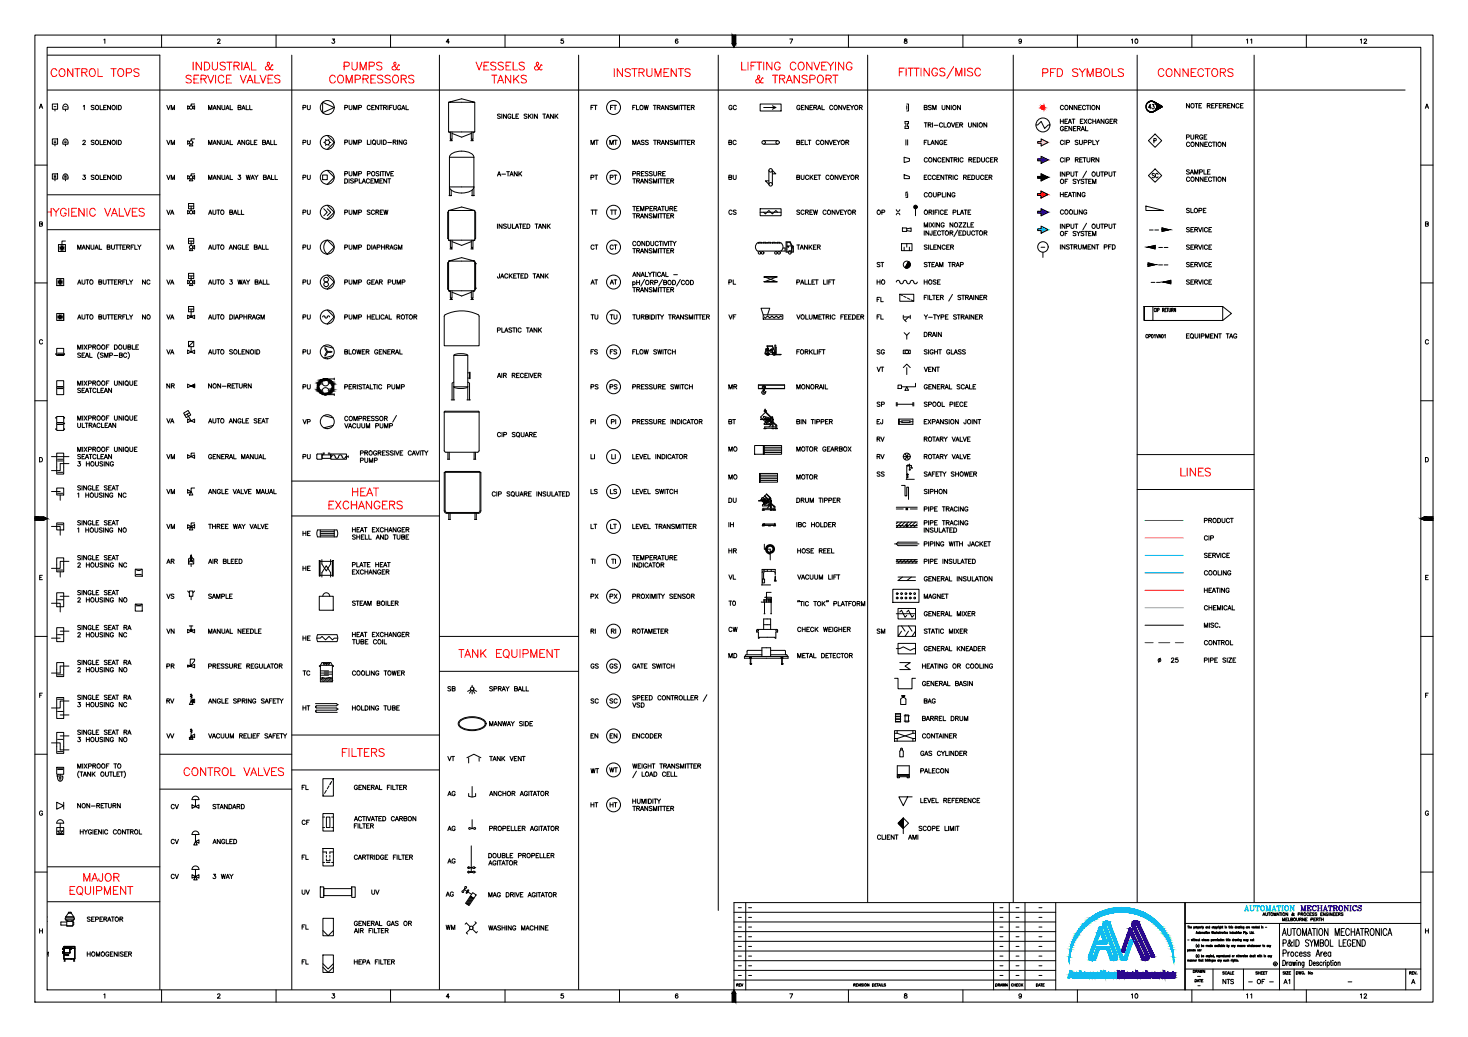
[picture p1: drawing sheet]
<svg xmlns="http://www.w3.org/2000/svg" width="841mm" height="594mm" viewBox="0 0 841 594" stroke-linecap="round" stroke-linejoin="round" font-family="sans-serif">
<defs><g id="words">
<text font-size="8.8" fill="#f00" x="261" y="378">TANK EQUIPMENT</text>
<g font-size="8.4" fill="#f00">
<text x="28" y="45">CONTROL TOPS</text>
<text x="351" y="45">INSTRUMENTS</text>
<text x="596" y="45">PFD SYMBOLS</text>
<text x="662" y="45">CONNECTORS</text>
<text x="26" y="125">HYGIENIC VALVES</text>
<text x="195" y="435">FILTERS</text>
<text x="104" y="446">CONTROL VALVES</text>
</g>
<text font-size="7.9" fill="#f00" x="675" y="274">LINES</text>
<text font-size="7.1" x="734" y="543">P&amp;ID SYMBOL LEGEND</text>
<text font-size="6.6" x="712" y="523">AUTOMATION</text>
<text font-size="6.6" fill="#3200c1" x="744" y="523">MECHATRONICS</text>
<g font-size="6.2">
<text x="196" y="84">PUMP LIQUID-RING</text>
<text x="501" y="234">SP</text>
<text x="528" y="234">SPOOL PIECE</text>
<text x="94" y="264">VM</text>
<text x="118" y="264">GENERAL MANUAL</text>
<text x="173" y="264">PU</text>
<text x="501" y="264">RV</text>
<text x="528" y="264">ROTARY VALVE</text>
<text x="281" y="286">CIP SQUARE INSULATED</text>
<text x="528" y="294">PIPE TRACING</text>
<text x="456" y="348">&quot;TIC TOK&quot; PLATFORM</text>
<text x="255" y="397">SB</text>
<text x="279" y="397">SPRAY BALL</text>
<text x="97" y="485">CV</text>
<text x="121" y="485">ANGLED</text>
</g>
<g font-size="5.7">
<text x="647" y="26">10</text>
<text x="713" y="26">11</text>
<text x="778" y="26">12</text>
<text x="47" y="64">1 SOLENOID</text>
<text x="94" y="64">VM</text>
<text x="118" y="64">MANUAL BALL</text>
<text x="173" y="64">PU</text>
<text x="196" y="64">PUMP CENTRIFUGAL</text>
<text x="337" y="64">FT</text>
<text x="349" y="64">FT</text>
<text x="361" y="64">FLOW TRANSMITTER</text>
<text x="416" y="64">GC</text>
<text x="455" y="64">GENERAL CONVEYOR</text>
<text x="528" y="64">BSM UNION</text>
<text x="606" y="64">CONNECTION</text>
<text x="657" y="63">43</text>
<text x="678" y="63">NOTE REFERENCE</text>
<text x="284" y="69">SINGLE SKIN TANK</text>
<text x="528" y="74">TRI-CLOVER UNION</text>
<text x="46" y="84">2 SOLENOID</text>
<text x="94" y="84">VM</text>
<text x="118" y="84">MANUAL ANGLE BALL</text>
<text x="173" y="84">PU</text>
<text x="337" y="84">MT</text>
<text x="348" y="84">MT</text>
<text x="361" y="84">MASS TRANSMITTER</text>
<text x="416" y="84">BC</text>
<text x="455" y="84">BELT CONVEYOR</text>
<text x="528" y="84">FLANGE</text>
<text x="606" y="84">CIP SUPPLY</text>
<text x="528" y="94">CONCENTRIC REDUCER</text>
<text x="606" y="94">CIP RETURN</text>
<text x="284" y="102">A-TANK</text>
<text x="46" y="104">3 SOLENOID</text>
<text x="94" y="104">VM</text>
<text x="118" y="104">MANUAL 3 WAY BALL</text>
<text x="173" y="104">PU</text>
<text x="337" y="104">PT</text>
<text x="348" y="104">PT</text>
<text x="416" y="104">BU</text>
<text x="455" y="104">BUCKET CONVEYOR</text>
<text x="528" y="104">ECCENTRIC REDUCER</text>
<text x="659" y="103">SC</text>
<text x="528" y="114">COUPLING</text>
<text x="606" y="114">HEATING</text>
<text x="94" y="124">VA</text>
<text x="118" y="124">AUTO BALL</text>
<text x="173" y="124">PU</text>
<text x="196" y="124">PUMP SCREW</text>
<text x="337" y="124">TT</text>
<text x="349" y="124">TT</text>
<text x="416" y="124">CS</text>
<text x="455" y="124">SCREW CONVEYOR</text>
<text x="501" y="124">OP</text>
<text x="528" y="124">ORIFICE PLATE</text>
<text x="606" y="124">COOLING</text>
<text x="678" y="123">SLOPE</text>
<text x="284" y="132">INSULATED TANK</text>
<text x="678" y="134">SERVICE</text>
<text x="43" y="144">MANUAL BUTTERFLY</text>
<text x="94" y="144">VA</text>
<text x="118" y="144">AUTO ANGLE BALL</text>
<text x="173" y="144">PU</text>
<text x="196" y="144">PUMP DIAPHRAGM</text>
<text x="337" y="144">CT</text>
<text x="348" y="144">CT</text>
<text x="455" y="144">TANKER</text>
<text x="528" y="144">SILENCER</text>
<text x="606" y="144">INSTRUMENT PFD</text>
<text x="678" y="144">SERVICE</text>
<text x="501" y="154">ST</text>
<text x="528" y="154">STEAM TRAP</text>
<text x="678" y="154">SERVICE</text>
<text x="284" y="161">JACKETED TANK</text>
<text x="43" y="164">AUTO BUTTERFLY NC</text>
<text x="94" y="164">VA</text>
<text x="118" y="164">AUTO 3 WAY BALL</text>
<text x="173" y="164">PU</text>
<text x="196" y="164">PUMP GEAR PUMP</text>
<text x="337" y="164">AT</text>
<text x="348" y="164">AT</text>
<text x="416" y="164">PL</text>
<text x="455" y="164">PALLET LIFT</text>
<text x="501" y="164">HO</text>
<text x="528" y="164">HOSE</text>
<text x="678" y="164">SERVICE</text>
<text x="501" y="174">FL</text>
<text x="43" y="184">AUTO BUTTERFLY NO</text>
<text x="94" y="184">VA</text>
<text x="118" y="184">AUTO DIAPHRAGM</text>
<text x="173" y="184">PU</text>
<text x="196" y="184">PUMP HELICAL ROTOR</text>
<text x="337" y="184">TU</text>
<text x="348" y="184">TU</text>
<text x="361" y="184">TURBIDITY TRANSMITTER</text>
<text x="416" y="184">VF</text>
<text x="455" y="184">VOLUMETRIC FEEDER</text>
<text x="501" y="184">FL</text>
<text x="528" y="184">Y-TYPE STRAINER</text>
<text x="284" y="192">PLASTIC TANK</text>
<text x="528" y="194">DRAIN</text>
<text x="678" y="195">EQUIPMENT TAG</text>
<text x="94" y="204">VA</text>
<text x="118" y="204">AUTO SOLENOID</text>
<text x="173" y="204">PU</text>
<text x="196" y="204">BLOWER GENERAL</text>
<text x="337" y="204">FS</text>
<text x="349" y="204">FS</text>
<text x="361" y="204">FLOW SWITCH</text>
<text x="455" y="204">FORKLIFT</text>
<text x="501" y="204">SG</text>
<text x="528" y="204">SIGHT GLASS</text>
<text x="501" y="214">VT</text>
<text x="528" y="214">VENT</text>
<text x="284" y="218">AIR RECEIVER</text>
<text x="94" y="224">NR</text>
<text x="118" y="224">NON-RETURN</text>
<text x="173" y="224">PU</text>
<text x="196" y="224">PERISTALTIC PUMP</text>
<text x="337" y="224">PS</text>
<text x="348" y="224">PS</text>
<text x="361" y="224">PRESSURE SWITCH</text>
<text x="416" y="224">MR</text>
<text x="455" y="224">MONORAIL</text>
<text x="528" y="224">GENERAL SCALE</text>
<text x="94" y="243">VA</text>
<text x="118" y="243">AUTO ANGLE SEAT</text>
<text x="173" y="244">VP</text>
<text x="337" y="244">PI</text>
<text x="349" y="244">PI</text>
<text x="361" y="244">PRESSURE INDICATOR</text>
<text x="416" y="244">BT</text>
<text x="455" y="244">BIN TIPPER</text>
<text x="501" y="244">EJ</text>
<text x="528" y="244">EXPANSION JOINT</text>
<text x="284" y="252">CIP SQUARE</text>
<text x="501" y="254">RV</text>
<text x="528" y="254">ROTARY VALVE</text>
<text x="416" y="260">MO</text>
<text x="455" y="260">MOTOR GEARBOX</text>
<text x="416" y="276">MO</text>
<text x="455" y="276">MOTOR</text>
<text x="501" y="274">SS</text>
<text x="528" y="274">SAFETY SHOWER</text>
<text x="94" y="284">VM</text>
<text x="118" y="284">ANGLE VALVE MAUAL</text>
<text x="337" y="284">LS</text>
<text x="349" y="284">LS</text>
<text x="361" y="284">LEVEL SWITCH</text>
<text x="528" y="284">SIPHON</text>
<text x="416" y="289">DU</text>
<text x="455" y="289">DRUM TIPPER</text>
<text x="94" y="304">VM</text>
<text x="118" y="304">THREE WAY VALVE</text>
<text x="337" y="304">LT</text>
<text x="349" y="304">LT</text>
<text x="361" y="304">LEVEL TRANSMITTER</text>
<text x="416" y="303">IH</text>
<text x="455" y="303">IBC HOLDER</text>
<text x="689" y="301">PRODUCT</text>
<text x="173" y="308">HE</text>
<text x="689" y="311">CIP</text>
<text x="528" y="314">PIPING WITH JACKET</text>
<text x="416" y="318">HR</text>
<text x="456" y="318">HOSE REEL</text>
<text x="689" y="321">SERVICE</text>
<text x="94" y="324">AR</text>
<text x="118" y="324">AIR BLEED</text>
<text x="173" y="328">HE</text>
<text x="337" y="324">TI</text>
<text x="528" y="324">PIPE INSULATED</text>
<text x="416" y="333">VL</text>
<text x="456" y="333">VACUUM LIFT</text>
<text x="528" y="334">GENERAL INSULATION</text>
<text x="689" y="331">COOLING</text>
<text x="689" y="341">HEATING</text>
<text x="94" y="344">VS</text>
<text x="118" y="344">SAMPLE</text>
<text x="337" y="344">PX</text>
<text x="348" y="344">PX</text>
<text x="361" y="344">PROXIMITY SENSOR</text>
<text x="528" y="344">MAGNET</text>
<text x="201" y="348">STEAM BOILER</text>
<text x="416" y="348">T0</text>
<text x="689" y="351">CHEMICAL</text>
<text x="528" y="354">GENERAL MIXER</text>
<text x="94" y="364">VN</text>
<text x="118" y="364">MANUAL NEEDLE</text>
<text x="337" y="364">RI</text>
<text x="349" y="364">RI</text>
<text x="361" y="364">ROTAMETER</text>
<text x="416" y="363">CW</text>
<text x="456" y="363">CHECK WEIGHER</text>
<text x="501" y="364">SM</text>
<text x="528" y="364">STATIC MIXER</text>
<text x="689" y="361">MISC.</text>
<text x="173" y="368">HE</text>
<text x="689" y="371">CONTROL</text>
<text x="528" y="374">GENERAL KNEADER</text>
<text x="416" y="378">MD</text>
<text x="456" y="378">METAL DETECTOR</text>
<text x="662" y="381">∅25</text>
<text x="689" y="381">PIPE SIZE</text>
<text x="94" y="384">PR</text>
<text x="118" y="384">PRESSURE REGULATOR</text>
<text x="173" y="388">TC</text>
<text x="201" y="388">COOLING TOWER</text>
<text x="337" y="384">GS</text>
<text x="348" y="384">GS</text>
<text x="361" y="384">GATE SWITCH</text>
<text x="527" y="384">HEATING OR COOLING</text>
<text x="527" y="394">GENERAL BASIN</text>
<text x="94" y="404">RV</text>
<text x="118" y="404">ANGLE SPRING SAFETY</text>
<text x="337" y="404">SC</text>
<text x="348" y="404">SC</text>
<text x="528" y="404">BAG</text>
<text x="173" y="408">HT</text>
<text x="201" y="408">HOLDING TUBE</text>
<text x="279" y="417">MANWAY SIDE</text>
<text x="527" y="414">BARREL DRUM</text>
<text x="94" y="424">VV</text>
<text x="118" y="424">VACUUM RELIEF SAFETY</text>
<text x="337" y="424">EN</text>
<text x="348" y="424">EN</text>
<text x="361" y="424">ENCODER</text>
<text x="527" y="424">CONTAINER</text>
<text x="255" y="437">VT</text>
<text x="279" y="437">TANK VENT</text>
<text x="526" y="434">GAS CYLINDER</text>
<text x="348" y="443">WT</text>
<text x="337" y="444">WT</text>
<text x="526" y="444">PALECON</text>
<text x="172" y="454">FL</text>
<text x="202" y="454">GENERAL FILTER</text>
<text x="255" y="457">AG</text>
<text x="279" y="457">ANCHOR AGITATOR</text>
<text x="526" y="461">LEVEL REFERENCE</text>
<text x="43" y="464">NON-RETURN</text>
<text x="97" y="465">CV</text>
<text x="121" y="465">STANDARD</text>
<text x="337" y="464">HT</text>
<text x="348" y="464">HT</text>
<text x="172" y="473">CF</text>
<text x="45" y="479">HYGIENIC CONTROL</text>
<text x="255" y="477">AG</text>
<text x="279" y="477">PROPELLER AGITATOR</text>
<text x="525" y="477">SCOPE LIMIT</text>
<text x="502" y="482">CLIENT</text>
<text x="519" y="482">AMI</text>
<text x="172" y="494">FL</text>
<text x="202" y="494">CARTRIDGE FILTER</text>
<text x="255" y="496">AG</text>
<text x="97" y="504">CV</text>
<text x="121" y="504">3 WAY</text>
<text x="172" y="514">UV</text>
<text x="212" y="514">UV</text>
<text x="254" y="515">AG</text>
<text x="279" y="515">MAG DRIVE AGITATOR</text>
<text x="49" y="529">SEPERATOR</text>
<text x="172" y="533">FL</text>
<text x="254" y="534">WM</text>
<text x="279" y="534">WASHING MACHINE</text>
<text x="49" y="549">HOMOGENISER</text>
<text x="172" y="554">FL</text>
<text x="202" y="554">HEPA FILTER</text>
<text x="700" y="565">NTS</text>
<text x="719" y="565">OF</text>
<text x="734" y="565">A1</text>
<text x="647" y="573">10</text>
<text x="713" y="573">11</text>
<text x="778" y="573">12</text>
</g>
<g font-size="5.3">
<text x="341" y="264" transform="rotate(-90 341 264)">LI</text>
<text x="353" y="264" transform="rotate(-90 353 264)">LI</text>
<text x="353" y="324" transform="rotate(-90 353 324)">TI</text>
</g>
<text font-size="4.4" fill="#3200c1" x="722" y="526">AUTOMATION &amp; PROCESS ENGINEERS</text>
<g font-size="4.4">
<text x="682" y="558">DRAWN</text>
<text x="683" y="564">DATE</text>
<text x="421" y="566">REV</text>
<text x="569" y="566">DRAWN</text>
<text x="578" y="566">CHECK</text>
<text x="593" y="566">DATE</text>
</g>
<g font-size="2.6">
<text x="657" y="133">--</text>
<text x="595" y="143">-</text>
<text x="663" y="143">--</text>
<text x="663" y="153">--</text>
<text x="658" y="163">--</text>
<text x="422" y="521">-</text>
<text x="428" y="521">-</text>
<text x="572" y="521">-</text>
<text x="581" y="521">-</text>
<text x="594" y="521">-</text>
<text x="422" y="527">-</text>
<text x="428" y="527">-</text>
<text x="572" y="527">-</text>
<text x="581" y="527">-</text>
<text x="594" y="527">-</text>
<text x="28" y="529" transform="rotate(-90 28 529)">SE</text>
<text x="422" y="532">-</text>
<text x="428" y="532">-</text>
<text x="572" y="532">-</text>
<text x="581" y="532">-</text>
<text x="594" y="532">-</text>
<text x="422" y="538">-</text>
<text x="428" y="538">-</text>
<text x="572" y="538">-</text>
<text x="581" y="538">-</text>
<text x="594" y="538">-</text>
<text x="422" y="543">-</text>
<text x="428" y="543">-</text>
<text x="572" y="543">-</text>
<text x="581" y="543">-</text>
<text x="594" y="543">-</text>
<text x="422" y="549">-</text>
<text x="428" y="549">-</text>
<text x="572" y="549">-</text>
<text x="581" y="549">-</text>
<text x="594" y="549">-</text>
<text x="422" y="555">-</text>
<text x="428" y="555">-</text>
<text x="572" y="555">-</text>
<text x="581" y="555">-</text>
<text x="594" y="555">-</text>
<text x="422" y="560">-</text>
<text x="428" y="560">-</text>
<text x="572" y="560">-</text>
<text x="581" y="560">-</text>
<text x="594" y="560">-</text>
<text x="685" y="561">-</text>
<text x="714" y="564">-</text>
<text x="726" y="564">-</text>
<text x="771" y="564">-</text>
<text x="685" y="566">-</text>
</g>
</g></defs>
<!-- layer: 0 -->
<g fill="none" stroke="#000" stroke-width=".57">
<path d="M27 32h65v535M167 32v535M252 32v535M331 32v535M411 32v490M497 32v490M580 32v490M651 32v490M718 32v490M27 52h778M661 58l4 4M661 58l5 3-5 3"/>
<path d="M661 58l5 3M662 59l3 3-2-3M662 59l3 3M662 60l2 2M663 59l2 3 1-1M663 60l2 1-1-1M593 72h1l2-2 2 4 2-2h1M662 62l3-2-3 3M662 62l2-2-2 2M663 60l1 2M664 62l1-1-2 2M665 60l-4 4"/>
<path d="M665 61l-2 2M665 61h1M666 61l-2-1-1 2M666 61l-1 1M666 61l-1-1-3 3M666 61l-2 1M666 61h.1M666 61l-5 3M594 81h2v-1l4 2-4 2v-2h-2zM594 91h2v-1l4 2-4 2v-2h-2zM658 81l4-4 4 4-4 3zM661 81h1v-2h-1v3"/>
<path d="M27 112h65M594 111h2v-2l4 2-4 2v-1h-2zM594 101h2v-1l4 2-4 2v-2h-2zM656 118l10 3h-10zM27 132h65M594 121h2v-1l4 2-4 2v-2h-2zM594 131h2v-1l4 2-4 2v-2h-2zM666 131l4 1-4 1zM597 144v3M658 151l4 1-4 1zM658 142l4-1v2zM658 152h4"/>
<path d="M655 176v8h5v-8h-5h45l5 4-5 4h-45zM662 177h-1v1h1M663 177v2M663 178h1v-1h-1v2M666 178l1-1h-1v2M666 178l1 1M667 162l4-1v2zM667 162h4M667 178h1M668 177h-1v2h1M668 177h1M669 177v2"/>
<path d="M670 177v2l1-2M671 178l1-1h-1v2M672 178v1M674 177v2l-1-2v2M700 176v8M167 276h85M651 260h67M167 296h85M651 280h67M182 304h11v2v2h-11v-2zM183 304v4M183 305h8"/>
<path d="M183 306h8M183 307h8M191 304v4M77 326h4v4h-4zM78 326l1 1 2-1M78 329h3M183 321v9zM183 330h7M183 322h7M184 331v-3l3-4 2 4v3M184 321v2l3 4 2-4v-2M190 321h1v9h-1z"/>
<path d="M77 346h4v4h-4zM78 346l1 1 2-1M78 347h3M183 342h8v8h-8zM185 342a2 2 0 0 1 2-2 2 2 0 0 1 2 2M181 366h2l1-1 2 2 2-2 2 2 1-1h2M182 364h11v2v2h-11v-2zM184 380h5l1 1v10h-6v-10zM252 365h79M183 381v1M183 382h1M184 381h6"/>
<path d="M184 387h4M184 384h4M184 386h4M184 389h.1M184 390h.1M185 389h.1M185 390h.1M185 380l1 1 2-1h1zM186 390h.1M186 385h4M186 386h4M186 389h.1"/>
<path d="M187 389h.1M187 380v1M187 390h.1M188 389h.1M188 390h.1M188 388h.1M188 388l-4 1M188 388h2M189 390h.1M189 389h.1M190 390h.1M190 389h.1"/>
<path d="M190 382h1M191 381v1M252 385h79M513 409v1M513 411v1M513 412v1M513 409h3v1h-3M513 411h3v1h-3M513 412h3v1h-3M513 413l3 1M513 410v1M513 412h.1"/>
<path d="M516 409h-3M516 413v1M516 409h.1M516 410v1M516 412h.1M92 432h75M167 421h85M92 452h75M167 441h85M520 457l-3 5-2-5h8M514 472l3-3v6zM515 473l2-2-1 2"/>
<path d="M517 474h.1M517 469l3 3-3 3v3M517 469l-2 3M517 470l-2 2M517 470l-2 2 2-2M517 471l-1 2M517 472l-1 1M517 472l-1 2M517 473v1v-1M517 473v1M27 497h65M27 517h65"/>
<circle cx="597" cy="72" r="4"/>
<circle cx="597" cy="141" r="3"/>
</g>
<!-- layer: AMI_HygienicValves -->
<g fill="none" stroke="#000" stroke-width=".57">
<path d="M37 138h-2v2M32 160h4v4h-4zM33 140h4v4h-4zM35 141v3M32 180h4v4h-4zM34 160v3M32 200h4v4h-4zM33 182h3M32 203h.1M32 218h4v8h-4zM32 204h4M33 202h3"/>
<path d="M33 203h3M36 203h1M37 203h.1M32 239v1M32 239h.1M32 239h4v8h-4zM36 222h-3h3M36 223h-3h3M36 239h1M37 239v1M32 246h.1M32 260h4v12h-4z"/>
<path d="M36 242h-3h3M36 243h-3h3M36 246h1M36 243h1M37 242v1M37 246h.1M29 262h10M32 280h4v4h-4zM33 263h3M33 264h3M33 271h3M39 266h-5v4h-5"/>
<path d="M29 282h5M32 300h4v4h-4zM33 283h3M34 284v3M29 302h5v5M32 320h4v8h-4zM33 301h3M32 340h4v8h-4zM33 327h3M34 328v3M39 322h-5v4h-5M29 346h5v5"/>
<path d="M32 360h4v8h-4zM33 344h3M34 342h5M29 366h5M32 380h4v8h-4zM33 364h3M34 362h5M32 400h4v12h-4zM33 387h3M39 382h-5v4h-5M32 420h4v12h-4zM33 401h3"/>
<path d="M33 408h3M34 410h5M39 402h-5v4h-5M29 426h5v4h5M32 440h4v4h-4zM33 424h3M33 431h3M34 422h5M32 460l4 2-4 2zM33 445h3a1.8 1.8 0 0 1 0 2 1.8 1.8 0 0 1-3 0zM33 441h3M33 440h3"/>
<path d="M33 444l-1 1M34 446h1M34 447h1M34 445h1M34 444v1M36 460v4M32 474h4v4h-4zM33 472a2 2 0 0 1 1-2 2 2 0 0 1 2 2h-4M33 476h3l-2 2zM33 478h1M34 472v4M35 478h1"/>
</g>
<g fill="#000" stroke="#000" stroke-width=".57">
<path d="M35 142v1zM35 142v1z"/>
<path d="M35 142v1zM35 142l1 1zM35 142h1z"/>
<path d="M36 142h-1zM36 142h-1z"/>
<path d="M35 142h1zM35 142h1zM35 142h1z"/>
<path d="M35 142h1zM35 142h1zM36 142h-1z"/>
<path d="M34 161v1zM34 161v1zM34 161v1z"/>
<path d="M34 161v1zM34 161v1zM34 161v1z"/>
<path d="M34 162h1zM34 162h1zM34 162h1z"/>
<path d="M35 161l-1 1zM35 161l-1 1zM34 161v1z"/>
<path d="M34 162h1zM34 162h1zM34 162h1z"/>
<path d="M34 162l1-1zM34 162l1-1zM34 162l1-1z"/>
<path d="M34 181v1zM34 181v1zM34 181v1z"/>
<path d="M34 181v1zM34 181v1zM34 181v1z"/>
<path d="M34 182h1zM34 182h1z"/>
<path d="M34 182h1zM34 182h1zM34 182h1z"/>
<path d="M35 181l-1 1zM35 181l-1 1zM34 181v1z"/>
<path d="M34 182l1-1zM34 182l1-1zM34 182l1-1z"/>
</g>
<!-- layer: AMI_ServiceValves -->
<g fill="none" stroke="#000" stroke-width=".57">
<path d="M111 60h-2v1M109 61h-2v2l2-1M110 61h1v2l-1-1M111 80h-2v1M109 81h-2v2l2-1M109 82l-1 2h2v-2M111 100h-2v1M108 117h3v3h-3zM108 118h3M109 101h-2v2l2-1M109 102l-1 2h2v-2M109 118v3"/>
<path d="M110 101h1v2l-1-1M108 137h3v3h-3zM108 138h3M109 121h-2v2l2-1M109 138v3M110 121h1v2l-1-1M108 157h3v3h-3zM108 158h3M109 142l-1 2h2v-2M109 158v3M110 141h1v2l-1-1M108 176h3v3h-3z"/>
<path d="M108 177h3M109 161h-2v2l2-1M109 162l-1 2h2v-2M109 177v4M110 161h1v2l-1-1M107 181v2l4-2v2zM108 196h3v3h-3zM109 181h1M109 199v3M111 196l-3 3M107 201v2l4-2v2zM105 237l3-2 1 3-2 1z"/>
<path d="M107 237l2 4M107 220v2l4-2v2zM109 236l-3 2M107 240l4 2v-2l-4 2zM111 260h-2v2M107 261l4 2v-2l-4 2zM111 280h-2v2M107 281l2 1-2 1zM109 282l1 2h-2zM111 300h-2v2M107 301l2 1-2 1zM109 318l1 2h-1z"/>
<path d="M109 302l1 2h-2l1-2 2-1v2zM109 318v2M107 339l1 1M108 320h3v3h-3zM108 322l1-2 1 2M108 339h2v3h-2zM109 323v2M111 339l-1 1M108 359h2M109 342v2M109 359v3M107 361l4 2v-2l-4 2z"/>
<path d="M109 361h1l-1 1zM109 378h2v1l-2 3zM107 381v1l4-1v2zM110 398h-1h1l-1 1h1l-1 1v2M109 402l2-1v2zM109 402l1 2h-2zM110 418h-1h1l-1 1h1l-1 1v2M109 422l2-1v2zM109 422l1 2h-2zM111 457a2 2 0 0 1 2-1 2 2 0 0 1 1 2h-4zM112 458v4M110 461l4 2v-2l-4 2z"/>
<path d="M111 477a2 2 0 0 1 2-1 2 2 0 0 1 1 2h-4zM112 478v4l2-1v2l-2-1M111 497a2 2 0 0 1 2-1 2 2 0 0 1 1 2h-4zM112 498v4l2-1v2l-2-1M112 482l1 2h-2zM110 501l2 1-1 2h2l-1-2-2 1z"/>
<circle cx="110" cy="62" r="1"/>
<circle cx="110" cy="82" r="1"/>
<circle cx="110" cy="102" r="1"/>
<circle cx="110" cy="122" r="1"/>
<circle cx="110" cy="142" r="1"/>
<circle cx="110" cy="162" r="1"/>
<circle cx="110" cy="321" r=".5"/>
</g>
<!-- layer: TEXT -->
<g fill="none" stroke="#000" stroke-width=".57">
<path d="M607 68v3M607 69h2M609 68v3M609 73a.9 .9 0 0 0-1-1 .9 .9 0 0 0-1 1v1a.9 .9 0 0 0 1 1 .9 .9 0 0 0 1-1M610 69h1M610 74h1M612 68h-2v3h2M612 72h-2v3h2M612 71l1-3 1 3M612 70h2M614 72v3l-2-3v3M614 68h2"/>
<path d="M615 68v3M615 74h1M617 72h-2v3h2M617 74l2-1-2-1v3M618 74l1 1M619 69h1M619 75l1-3 1 3M620 74h1M620 68h-1v3h1M621 68l2 3M622 72v3h1M623 68l-2 3"/>
<path d="M625 69a.9 .9 0 0 0-1-1 .9 .9 0 0 0-1 1v1a.9 .9 0 0 0 1 1 .9 .9 0 0 0 1-1M626 69h2M626 68v3M628 68v3M628 71l1-3 1 3M629 70h1M632 68v3l-1-3v3M635 69a.9 .9 0 0 0-1-1 .9 .9 0 0 0-1 1v1a.9 .9 0 0 0 1 1 .9 .9 0 0 0 1-1M636 69h1M637 68h-1v3h1M638 69h2v-1h-2v3M639 69l1 2"/>
<path d="M680 79l1-1v-1h-1v3M682 77v2l1 1 1-1v-2M685 78h1h1l-2-1v3M686 78l1 2M689 78a.9 .9 0 0 0-1-1 .9 .9 0 0 0-1 1v1a.9 .9 0 0 0 1 1 .9 .9 0 0 0 1-1h-1M690 78h1M691 77h-1v3h1M197 100l2-1v-1h-2v3M200 98v2l1 1 1-1v-2M205 100l2-1v-1h-2v3M210 100l2-1v-1h-2v3M217 99h-2l2 1v1l-2-1"/>
<path d="M218 98v3M219 98h1M219 98v3M221 98v3M221 98l1 3 1-3M224 99h1M225 98h-1v3h1M362 100l2-1v-1h-2v3M365 99h1l1-1h-2v3M366 99l1 2M367 99h1M369 98h-2v3h2"/>
<path d="M371 99h-1l1 1v1l-1-1M374 99h-2l2 1-1 1-1-1M375 98v2v1l1-1v-2M377 99h2v-1h-2v3M378 99l1 2M380 99h1M381 98h-1v3h1M607 98v3M610 98v3l-2-3v3M611 100h1l1-1-2-1v3M614 98v2v1h1v-3M616 98h1"/>
<path d="M617 98v3M622 98l-2 4M628 98v2l1 1h1v-3M631 98h1M631 98v3M633 100h1v-1l-1-1v3M635 98v2l1 1h1v-3M638 98h1M638 98v3M681 98h-1l1 1h-1M682 82a1.1 1.1 0 0 0-2-1 .9 .9 0 0 0 0 1v1a.9 .9 0 0 0 0 1 1.1 1.1 0 0 0 2-1M682 100l1-3 1 3"/>
<path d="M682 99h1M684 100v-3l1 3 1-3v3M687 81v3l-2-3v3M687 99l2-1v-1h-2v3M689 81v3l-1-3v3M690 97v3h1M690 83h1M692 81h-2v3h2M692 98h1M693 97h-1v3h1M694 82a.9 .9 0 0 0-1-1 .9 .9 0 0 0-1 1v1a.9 .9 0 0 0 1 1 .9 .9 0 0 0 1-1M695 81h1"/>
<path d="M695 81v3M697 81v3M702 81v3l-2-3v3M197 102h1a1.3 1.3 0 0 1 1 2 1.3 1.3 0 0 1-1 1h-1zM200 102v3M202 103h-1l1 1v1h-1M203 101v-3l1 3 1-3v3M203 104h2v-1l-2-1v3M206 102v3h1M207 105l1-3 1 3M208 104h1M212 103a.9 .9 0 0 0-1-1 .9 .9 0 0 0-1 1v1a.9 .9 0 0 0 1 1 .9 .9 0 0 0 1-1"/>
<path d="M212 104h1M214 102h-2v3h2M215 105v-3l1 3 1-3v3M218 104h1M219 102h-1v3h1M222 102v3l-2-3v3M222 102h2M223 102v3M362 102h2M362 118h2M363 102v3M363 118v3"/>
<path d="M365 104l1-1-1-1v3M365 119h1M366 104v1M366 118h-1v3h1M367 105l1-3 1 3M367 104h1M370 120l1-1v-1h-1v3M371 102v3l-2-3v3M372 119h1M374 103h-2l2 1-1 1h-1M374 118h-2v3h2M374 105v-3l1 3 1-3v3"/>
<path d="M375 119h1v-1h-1v3M375 119l1 2M377 120h1M377 102v3M378 102h2M379 102v3M379 118h2M380 102h1M380 118v3M381 102v3M381 118v2l1 1 1-1v-2M382 104h1"/>
<path d="M384 102h-2v3h2M384 119h1v-1h-1v3M384 104l2-1-2-1v3M385 119v2M385 104l1 1M386 119h1M388 118h-2v3h2M610 104h1M612 103h-2v2M616 103h-1l1 1v1h-1M617 103l1 1v1M619 103l-1 1"/>
<path d="M621 103h-2l2 1-1 1h-1M621 103h2M622 103v2M624 104h1M625 103h-1v2h1M626 105v-2l1 2 1-2v2M682 102a1.1 1.1 0 0 0-2-1 .9 .9 0 0 0 0 1v1a.9 .9 0 0 0 0 1 1.1 1.1 0 0 0 2-1M687 101v3l-2-3v3M689 101v3l-1-3v3M690 103h1M692 101h-2v3h2M694 102a.9 .9 0 0 0-1-1 .9 .9 0 0 0-1 1v1a.9 .9 0 0 0 1 1 .9 .9 0 0 0 1-1"/>
<path d="M695 101h1M695 101v3M697 101v3M702 101v3l-2-3v3M362 122h2M363 122v3M364 139a.9 .9 0 0 0-1-1 .9 .9 0 0 0-1 1v1a.9 .9 0 0 0 1 1 .9 .9 0 0 0 1-1M365 124h1v-1l-1-1v3M366 124v1M367 125l1-3 1 3M367 121v-3l1 3 1-3v3M367 124h1"/>
<path d="M369 138v3l-1-3v3M370 138h1a1.3 1.3 0 0 1 1 2 1.3 1.3 0 0 1-1 1h-1zM371 122v3l-2-3v3M373 138v2l1 1v-1l1-2M374 123h-2l2 1-1 1h-1M374 125v-3l1 3 1-3v3M377 121l1-3 1 3M377 139a.9 .9 0 0 0-1-1 .9 .9 0 0 0-1 1v1a.9 .9 0 0 0 1 1 .9 .9 0 0 0 1-1M377 122v3M378 138h1M378 122h2M378 138v3"/>
<path d="M379 122v3M380 122h1M380 138v3M380 138l1 3 1-3M381 122v3M382 124h1M383 138v3M384 122h-2v3h2M384 138h1M384 124h2v-1l-2-1v3M384 138v3M385 124l1 1"/>
<path d="M385 138l1 1v2M387 138l-1 1M529 130v-2l1 2 1-2v2M529 132v3M532 132v3l-2-3v3M532 128v2M533 128l2 2M534 132v3h-1v-1M535 128l-2 2M535 133h1M536 128v2M537 132h-2v3h2"/>
<path d="M538 128v2l-1-2v2M539 133a.9 .9 0 0 0-1-1 .9 .9 0 0 0-1 1v1a.9 .9 0 0 0 1 1 .9 .9 0 0 0 1-1M539 132h2M540 132v3M541 128a.9 .9 0 0 0-1 0 .9 .9 0 0 0-1 1 .9 .9 0 0 0 1 1 .9 .9 0 0 0 1-1h-1M544 133h2v-1h-2v3M545 133l1 2M546 128v2l-2-2v2M549 132l-2 4M549 128h2l-2 2h2M549 133h1M551 132h-2v3h2"/>
<path d="M552 132a1.3 1.3 0 0 1 1 1 1.3 1.3 0 0 1-1 2zM552 128h1l-1 2h1M554 132v2l1 1 1-1v-2M554 128v2h2M556 129h1M558 128h-2v2h2M558 133a.9 .9 0 0 0-1-1 .9 .9 0 0 0 0 1v1a.9 .9 0 0 0 0 1 .9 .9 0 0 0 1-1M559 132h2M560 132v3M564 133h1v-1h-1v3M565 133v2M607 128v3"/>
<path d="M610 128v3l-2-3v3M610 134h1M611 130h1l1-1-2-1v3M612 133h-2v2M614 128v2v1h1v-3M616 128h1M616 133h-1l1 1v1h-1M617 128v3M617 133l1 1v1M619 133l-1 1M621 133h-2l2 1-1 1h-1M621 133h2"/>
<path d="M622 133v2M622 128l-2 4M624 134h1M625 133h-1v2h1M626 135v-2l1 2 1-2v2M628 128v2l1 1h1v-3M631 128h1M631 128v3M633 130h1v-1l-1-1v3M635 128v2l1 1h1v-3M638 128h1M638 128v3"/>
<path d="M362 158l1-2 1 2M362 142h2M363 158h1M363 142v3M365 144l1-1-1-1v3M366 144v1M367 156v2l-2-2v2M367 145l1-3 1 3M367 158l1-2 1 2M367 144h1M368 158h1M370 156v2h1"/>
<path d="M371 142v3l-2-3v3M371 156l1 1v1M373 156l-1 1M374 143h-2l2 1-1 1h-1M374 156h1M374 145v-3l1 3 1-3v3M374 156v2M376 156v2M377 142v3M378 142h2M378 157a.9 .9 0 0 0-1-1 .9 .9 0 0 0 0 1 .9 .9 0 0 0 0 1 .9 .9 0 0 0 1 0M379 142v3"/>
<path d="M379 158l1-2 1 2M379 158h1M380 142h1M381 142v3M381 156v2h2M382 144h1M384 142h-2v3h2M384 144l2-1-2-1v3M385 144l1 1M386 157h2M362 162a1 1 0 0 1 2 0 .8 .8 0 0 1 0 1 1 1 0 0 1-2 0M362 161v3"/>
<path d="M362 165h2M363 165v2M365 166h1v-1h-1v2M365 161v2M365 162h1M366 166v1M366 161v2M367 167l1-2 1 2M367 166h1M369 160l-2 4M371 165v2l-2-2v2M373 162h1v-1h-1v2"/>
<path d="M373 162l1 1M374 165h-2l2 2h-1h-1M374 167v-2l1 2 1-2v2M375 162h2v-1h-2v2M377 165v2M378 165h2M379 165v2M380 160l-3 4M380 165h1M380 162h2v-1h-2v2h2l-1-1M381 165v2M382 166h1"/>
<path d="M384 165h-2v2h2M384 166h2v-1h-2v2M385 166l1 1M385 161h1a1.3 1.3 0 0 1 1 1 1.3 1.3 0 0 1-1 1h-1zM390 160l-2 4M392 161a.9 .9 0 0 0-1 0 .9 .9 0 0 0-1 1 .9 .9 0 0 0 1 1 .9 .9 0 0 0 1-1M396 161a1.3 1.3 0 0 1 1 1 1.3 1.3 0 0 1-1 1zM529 170h1M531 169h-2v3M532 169v3M533 169v3h1M534 169h2"/>
<path d="M535 169v3M537 170h.1M538 169h-1v3h1M539 170h1l-1-1v3M540 170v2M546 169l-2 3M550 170h-1l1 1v1l-1-1M551 169h2M552 169v3M553 170h2l-2-1v3M554 170l1 2M555 172l1-3 1 3"/>
<path d="M556 171h1M558 169v3M560 169v3l-1-3v3M561 170h1M563 169h-2v3h2M564 170h1l-1-1v3M564 170l1 2M47 198v2M48 198l2 2M50 198l-2 2M51 199h1v-1h-1v2M53 199h2v-1h-2v2"/>
<path d="M54 199l1 1M61 199h1M62 198h-1v2M66 198a1.3 1.3 0 0 1 1 1 1.3 1.3 0 0 1-1 1zM71 198v1v1h1v-2M73 199h2v-1h-2v2h2l-1-1M76 198v2h1M78 199h1M79 198h-1v2h1M44 200v-2l1 2 1-2v2M46 203h-2l2 1v1l-2-1M47 203h1"/>
<path d="M47 218v3M48 218l2 3M49 202h-2v3h2M49 205l1-3 1 3M49 204h1M50 218l-2 3M51 220l1-1v-1h-1v3M51 202v3h2M53 219h2l-2-1v3M54 219l1 2M57 202a2.6 2.6 0 0 0 0 4M59 203h-2l2 1v1l-2-1"/>
<path d="M60 205v-3l1 3 1-3v3M61 219h1M62 218h-1v3M63 204l1-1v-1h-1v3M65 204h2M66 218v2v1l1-1v-2M68 203h2v-1h-2v3h2l-1-2M70 218v3l-2-3v3M71 218v3M73 203a.9 .9 0 0 0-1-1 .9 .9 0 0 0-1 1v1a.9 .9 0 0 0 1 1 .9 .9 0 0 0 1-1M73 202a2.6 2.6 0 0 1 0 4M74 218v2l1 1 1-1v-2"/>
<path d="M77 219h1M79 218h-2v3h2M44 221v-3l1 3 1-3v3M46 223h-2l2 1v1h-2M47 224h1M47 238v3M48 238l2 3M49 222h-2v3h2M49 225l1-3 1 3M49 224h1M50 238l-2 3M51 240l1-1v-1h-1v3"/>
<path d="M51 222h2M52 222v3M53 239h2l-2-1v3M54 239l1 2M55 223a.9 .9 0 0 0-1-1 .9 .9 0 0 0-1 1v1a.9 .9 0 0 0 1 1 .9 .9 0 0 0 1-1M56 222v3h1M58 224h1M59 222h-1v3h1M60 225l1-3 1 3M60 224h1M61 239h1M62 238h-1v3"/>
<path d="M64 222v3l-2-3v3M66 238v2v1l1-1v-2M70 238v3l-2-3v3M71 238v3M73 220v1M74 238v2l1 1 1-1v-2M77 239h1M79 238h-2v3h2M199 239a.9 .9 0 0 0-1-1 .9 .9 0 0 0-1 1v1a.9 .9 0 0 0 1 1 .9 .9 0 0 0 1-1M206 240h1v-1l-1-1v3M208 240h2v-1l-2-1v3M209 240l1 1"/>
<path d="M211 240h1M212 238h-1v3h1M214 239h-1l1 1v1h-1M217 239h-2l2 2h-2M220 240h2v-1l-2-1v3M221 240l1 1M227 238l-2 4M44 241v-3l1 3 1-3v3M44 242v2l1 1h1v-3M44 259v-3l1 3 1-3v3M47 242v3h2M47 256v3"/>
<path d="M48 256l2 3M49 242h1M50 242v3M50 256l-2 3M51 257h1v-1h-1v3M51 244l1-1h1l-2-1v3M52 244l1 1M53 245l1-3 1 3M53 257h2l-2-1v3M54 244h1M54 257l1 2M57 243a.9 .9 0 0 0-1-1 .9 .9 0 0 0 0 1v1a.9 .9 0 0 0 0 1 .9 .9 0 0 0 1-1"/>
<path d="M58 242v3h2M60 244h1M61 257h1M62 242h-2v3h2M62 245l1-3 1 3M62 256h-1v3M62 244h2M66 256v2v1l1-1v-2M66 242v3l-1-3v3M70 256v3l-2-3v3M71 256v3M73 240v1"/>
<path d="M73 258v1M74 256v2l1 1 1-1v-2M77 257h1M79 256h-2v3h2M197 243l1 2 1-2M200 245l1-2 1 2M200 244h1M203 241v-3l1 3 1-3v3M204 243a.9 .9 0 0 0-1 0 .9 .9 0 0 0-1 1 .9 .9 0 0 0 1 1 .9 .9 0 0 0 1 0M205 243v1v1h1v-2M206 260l2-1v-1h-2v3M207 243v1l1 1h1v-2"/>
<path d="M209 259h1l1-1h-2v3M210 259l1 2M210 245v-2l1 2 1-2v2M215 244h2v-1h-2v2M216 259a.9 .9 0 0 0-1-1 .9 .9 0 0 0-1 1v1a.9 .9 0 0 0 1 1 .9 .9 0 0 0 1-1h-1M217 259h1l-1-1v3M217 259l1 2M218 243v1v1h1v-2M219 259h1M220 245v-2l1 2 1-2v2M221 258h-2v3h2M223 259h-2l2 1-1 1-1-1"/>
<path d="M223 244h2v-1h-2v2M225 259h-1l1 1v1l-1-1M226 258v3M227 258l1 3 1-3M229 259h1M231 258h-2v3h2M236 259a.9 .9 0 0 0-1-1 .9 .9 0 0 0-1 1v1a.9 .9 0 0 0 1 1 .9 .9 0 0 0 1-1M236 260h2M238 258l1 3 1-3M241 258v3M241 258h2M242 258v3"/>
<path d="M243 258l1 1v2M245 258l-1 1M45 265h1h-1a1.1 1.1 0 0 1 1 2 1 1 0 0 1-2 0M46 279h-2l2 1v1l-2-1M46 261h-2l2 1v1l-2-1M47 278v3M47 262h1M49 260h-2v3h2M49 263l1-3 1 3M49 262h1M49 265v2M49 266h2"/>
<path d="M50 278v3l-2-3v3M51 260h2M51 265v2M52 260v3M52 279a.9 .9 0 0 0-1-1 .9 .9 0 0 0-1 1v1a.9 .9 0 0 0 1 1 .9 .9 0 0 0 1-1M53 278v3h1M55 265v1v1h1v-2M55 261a.9 .9 0 0 0-1-1 .9 .9 0 0 0-1 1v1a.9 .9 0 0 0 1 1 .9 .9 0 0 0 1-1M55 279h1M56 260v3h1M57 278h-2v3h2M58 262h1"/>
<path d="M59 265h-2l2 1-1 1h-1M59 260h-1v3h1M60 263l1-3 1 3M60 265v2M60 262h1M61 279h-1l1 1v1l-1-1M62 279h1M62 265v2l-1-2v2M64 278h-2v3h2M64 260v3l-2-3v3M64 280h2M65 265a.9 .9 0 0 0-1-1 .9 .9 0 0 0-1 1v1a.9 .9 0 0 0 1 1 .9 .9 0 0 0 1-1h-1"/>
<path d="M66 278h2M67 278v3M206 264h2v-1l-2-1v3M209 262v2l1 1h1v-3M212 265v-3l1 3 1-3v3M214 264h2v-1l-2-1v3M236 261l1-3 1 3M362 260v3h2M365 262h.1M366 260h-1v3h1M366 260l1 3 1-3M369 262h1"/>
<path d="M370 260h-1v3h1M371 260v3h2M376 260v3M378 260v3l-1-3v3M379 260h1a1.3 1.3 0 0 1 1 2 1.3 1.3 0 0 1-1 1h-1zM382 260v3M384 261a.9 .9 0 0 0-1-1 .9 .9 0 0 0 0 1v1a.9 .9 0 0 0 0 1 .9 .9 0 0 0 1-1M385 263l1-3 1 3M385 262h1M387 260h2M388 260v3M392 262l1-1-1-1v3"/>
<path d="M393 262l1 1M44 283l1-1v3M46 299h-2l2 1v1l-2-1M47 298v3M49 282v3M49 284h2M50 298v3l-2-3v3M51 282v3M52 299a.9 .9 0 0 0-1-1 .9 .9 0 0 0-1 1v1a.9 .9 0 0 0 1 1 .9 .9 0 0 0 1-1M53 298v3h1M54 282v2l1 1h1v-3M55 299h1"/>
<path d="M57 298h-2v3h2M59 283h-2l2 1-1 1h-1M59 282v3M61 299h-1l1 1v1l-1-1M62 282v3l-2-3v3M62 299h1M64 298h-2v3h2M64 281l1-3 1 3M64 300h2M65 283a.9 .9 0 0 0-1-1 .9 .9 0 0 0-1 1v1a.9 .9 0 0 0 1 1 .9 .9 0 0 0 1-1h-1M66 298h2M67 298v3"/>
<path d="M70 282v3l-2-3v3M72 283a.9 .9 0 0 0-1-1 .9 .9 0 0 0-1 1v1a.9 .9 0 0 0 1 1 .9 .9 0 0 0 1-1M529 300l2-1v-1h-2v3M532 298v3M533 300l1-1v-1h-1v3M535 299h1M537 298h-2v3h2M540 298h2M541 298v3M542 299h2l-2-1v3M543 299l1 2M545 300h1"/>
<path d="M548 299a.9 .9 0 0 0-1-1 .9 .9 0 0 0 0 1v1a.9 .9 0 0 0 0 1 .9 .9 0 0 0 1-1M549 298v3M552 298v3l-2-3v3M554 299a.9 .9 0 0 0-1-1 .9 .9 0 0 0 0 1v1a.9 .9 0 0 0 1 1 .9 .9 0 0 0 0-1M44 303l1-1v3M46 319h-2l2 1v1l-2-1M47 318v3M49 302v3M49 304h2M50 318v3l-2-3v3M51 302v3M52 319a.9 .9 0 0 0-1-1 .9 .9 0 0 0-1 1v1a.9 .9 0 0 0 1 1 .9 .9 0 0 0 1-1"/>
<path d="M53 318v3h1M54 302v2l1 1h1v-3M55 319h1M57 318h-2v3h2M59 303h-2l2 2h-2M59 302v3M61 319h-1l1 1h-1M62 302v3l-2-3v3M62 319h1M64 318h-2v3h2M64 301l1-3 1 3M64 320h2"/>
<path d="M65 303a.9 .9 0 0 0-1-1 .9 .9 0 0 0-1 1v1a.9 .9 0 0 0 1 1 .9 .9 0 0 0 1-1h-1M66 318h2M67 318v3M70 302v3l-2-3v3M202 302v3M202 303h2M204 307h-2l2 1-1 1h-1M204 302v3M204 306v3M204 308h2M205 303h.1M206 302h-1v3h1"/>
<path d="M206 306v3M206 305l1-3 1 3M207 304h1M207 308h1M209 306h-2v3h2M209 302h1M209 306v3h2M209 302v3M211 306v3h2M213 303h1M215 302h-2v3h2M215 309l1-3 1 3"/>
<path d="M215 302l2 3M216 308h1M217 302l-2 3M220 303a.9 .9 0 0 0-1-1 .9 .9 0 0 0-1 1v1a.9 .9 0 0 0 1 1 .9 .9 0 0 0 1-1M220 306v3l-2-3v3M220 303h2M220 302v3M221 306a1.3 1.3 0 0 1 1 2 1.3 1.3 0 0 1-1 1zM222 302v3M223 305l1-3 1 3M223 304h1M225 306h2"/>
<path d="M226 306v3M227 302v3l-2-3v3M227 306v2l1 1h1v-3M230 303a1.1 1.1 0 0 0-2-1 .9 .9 0 0 0 0 1v1a.9 .9 0 0 0 1 1 .9 .9 0 0 0 1-1h-1M230 308l2-1-2-1v3h2l-1-1M230 303h1M232 302h-2v3h2M233 303h1l-1-1v3M233 308h1M233 303l1 2M234 306h-1v3h1M362 318h2"/>
<path d="M363 318v3M365 319h1M366 318h-1v3h1M370 320l1-1v-1h-1v3M372 319h1M374 318h-2v3h2M375 319h1v-1h-1v3M375 319l1 2M377 320h1M379 318h2M380 318v3M381 318v2l1 1 1-1v-2"/>
<path d="M384 319h1v-1h-1v3M385 319v2M386 319h1M388 318h-2v3h2M529 302v3M532 302v3l-2-3v3M535 303h-2l2 1-1 1h-1M535 302v2l1 1h1v-3M538 302v3h1M540 305l1-3 1 3M540 304h1M542 302h2"/>
<path d="M543 302v3M544 304h1M544 301l1-3 1 3M546 302h-2v3h2M546 302h1a1.3 1.3 0 0 1 1 2 1.3 1.3 0 0 1-1 1h-1zM45 323v-1l1 1-2 2h2M46 339h-2l2 1v1l-2-1M47 338v3M49 322v3M49 324h2M50 338v3l-2-3v3M51 322v3"/>
<path d="M52 339a.9 .9 0 0 0-1-1 .9 .9 0 0 0-1 1v1a.9 .9 0 0 0 1 1 .9 .9 0 0 0 1-1M53 338v3h1M55 322v2v1h1v-3M55 339h1M57 338h-2v3h2M59 323h-2l2 1-1 1h-1M60 322v3M61 339h-1l1 1v1l-1-1M62 339h1M62 322v3l-1-3v3M64 338h-2v3h2M64 321l1-3 1 3"/>
<path d="M64 340h2M65 323a.9 .9 0 0 0-1-1 .9 .9 0 0 0-1 1v1a.9 .9 0 0 0 1 1 .9 .9 0 0 0 1-1h-1M66 338h2M67 338v3M70 322v3l-2-3v3M73 323a.9 .9 0 0 0-1-1 .9 .9 0 0 0-1 1v1a.9 .9 0 0 0 1 1 .9 .9 0 0 0 1-1M202 324l1-1v-1h-1v3M202 328h1M203 326h-1v3h1M204 326l2 3M204 322v3h2M206 326l-2 3"/>
<path d="M206 325l1-3 1 3M206 324h2M208 327a.9 .9 0 0 0-1-1 .9 .9 0 0 0-1 1v1a.9 .9 0 0 0 1 1 .9 .9 0 0 0 1-1M208 322h2M209 322v3M209 326v3M209 328h2M210 323h1M211 326v3M211 329l1-3 1 3M212 328h1M212 322h-2v3h2"/>
<path d="M215 323h2M215 322v3M215 326v3l-1-3v3M217 322v3M218 323h1M218 327a.9 .9 0 0 0-1-1 .9 .9 0 0 0-1 1v1a.9 .9 0 0 0 1 1 .9 .9 0 0 0 1-1M219 328h1M219 322h-1v3h1M220 325l1-3 1 3M220 324h1M220 326h-1v3h1M221 328l2-1-2-1v3"/>
<path d="M222 322h2M222 328l1 1M223 322v3M362 322v3M365 322v3l-2-3v3M366 322h1a1.3 1.3 0 0 1 1 2 1.3 1.3 0 0 1-1 1h-1zM367 321v-3l1 3 1-3v3M369 322v3M371 323a.9 .9 0 0 0-1-1 .9 .9 0 0 0-1 1v1a.9 .9 0 0 0 1 1 .9 .9 0 0 0 1-1M372 325l1-3 1 3M372 324h1M374 322h1"/>
<path d="M375 322v3M377 321l1-3 1 3M379 324l1-1-1-1v3M380 324v1M45 343v-1l1 1-2 2h2M46 359h-2l2 1v1l-2-1M47 358v3M49 342v3M49 344h2M50 358v3l-2-3v3M51 342v3M52 359a.9 .9 0 0 0-1-1 .9 .9 0 0 0-1 1v1a.9 .9 0 0 0 1 1 .9 .9 0 0 0 1-1"/>
<path d="M53 358v3h1M55 342v2v1h1v-3M55 359h1M57 358h-2v3h2M59 343h-2l2 1-1 1h-1M60 342v3M61 359h-1l1 1v1l-1-1M62 359h1M62 342v3l-1-3v3M64 358h-2v3h2M64 341l1-3 1 3M64 360h2"/>
<path d="M65 343a.9 .9 0 0 0-1-1 .9 .9 0 0 0-1 1v1a.9 .9 0 0 0 1 1 .9 .9 0 0 0 1-1h-1M66 358h2M67 358v3M70 342v3l-2-3v3M71 359h1l1-1h-2v3M72 359l1 2M74 360h1M45 363l1-1v1l-2 2h2M46 379h-2l2 1v1l-2-1M47 378v3M49 362v3M49 364h2"/>
<path d="M50 378v3l-2-3v3M51 362v3M52 379a.9 .9 0 0 0-1-1 .9 .9 0 0 0-1 1v1a.9 .9 0 0 0 1 1 .9 .9 0 0 0 1-1M53 378v3h1M55 362v2v1h1v-3M55 379h1M57 378h-2v3h2M59 363h-2l2 1-1 1h-1M60 362v3M61 379h-1l1 1v1l-1-1M62 379h1M62 362v3l-1-3v3"/>
<path d="M64 378h-2v3h2M64 361l1-3 1 3M64 380h2M65 363a.9 .9 0 0 0-1-1 .9 .9 0 0 0-1 1v1a.9 .9 0 0 0 1 1 .9 .9 0 0 0 1-1h-1M66 378h2M67 378v3M70 362v3l-2-3v3M71 379h1l1-1h-2v3M72 379l1 2M73 363a.9 .9 0 0 0-1-1 .9 .9 0 0 0-1 1v1a.9 .9 0 0 0 1 1 .9 .9 0 0 0 1-1M73 361l1-3 1 3M74 380h1"/>
<path d="M202 362v3M202 363h2M202 366h2M203 366v3M204 362v3M204 366v2l1 1h1v-3M205 363h.1M206 362h-1v3h1M206 365l1-3 1 3M207 368l1-1-1-1v3h1v-1M207 364h1M209 362h1"/>
<path d="M209 368h1M209 362v3M211 366h-2v3h2M213 363h1M215 362h-2v3h2M215 362l2 3M216 367a.9 .9 0 0 0-1-1 .9 .9 0 0 0-1 1v1a.9 .9 0 0 0 1 1 .9 .9 0 0 0 1-1M217 362l-2 3M219 366v3M220 363a.9 .9 0 0 0-1-1 .9 .9 0 0 0-1 1v1a.9 .9 0 0 0 1 1 .9 .9 0 0 0 1-1M220 366v3h2M220 362v3"/>
<path d="M220 363h2M222 362v3M223 365l1-3 1 3M223 364h1M227 362v3l-2-3v3M230 363a1.1 1.1 0 0 0-2-1 .9 .9 0 0 0 0 1v1a.9 .9 0 0 0 1 1 .9 .9 0 0 0 1-1h-1M230 363h1M232 362h-2v3h2M233 363h1l-1-1v3M233 363l1 2M45 383v-1l1 1-2 2h2M46 399h-2l2 1v1l-2-1"/>
<path d="M47 398v3M49 382v3M49 384h2M50 398v3l-2-3v3M51 382v3M52 399a.9 .9 0 0 0-1-1 .9 .9 0 0 0-1 1v1a.9 .9 0 0 0 1 1 .9 .9 0 0 0 1-1M53 398v3h1M55 382v2v1h1v-3M55 399h1M57 398h-2v3h2M59 383h-2l2 1-1 1h-1M60 382v3"/>
<path d="M61 399h-1l1 1v1l-1-1M62 399h1M62 382v3l-1-3v3M64 398h-2v3h2M64 381l1-3 1 3M64 400h2M65 383a.9 .9 0 0 0-1-1 .9 .9 0 0 0-1 1v1a.9 .9 0 0 0 1 1 .9 .9 0 0 0 1-1h-1M66 398h2M67 398v3M70 382v3l-2-3v3M71 399h1l1-1h-2v3M72 399l1 2"/>
<path d="M73 381l1-3 1 3M74 400h1M364 399h-2l2 2h-2M365 400h1l1-1-2-1v3M367 400h1M369 398h-2v3h2M370 400h1M371 398h-1v3h1M372 398h1a1.3 1.3 0 0 1 1 2 1.3 1.3 0 0 1-1 1h-1zM379 399a.9 .9 0 0 0-1-1 .9 .9 0 0 0-1 1v1a.9 .9 0 0 0 1 1 .9 .9 0 0 0 1-1M384 398v3l-2-3v3M384 398h2"/>
<path d="M385 398v3M387 400h1v-1l-1-1v3M387 400l1 1M392 398v3h1M394 398v3h1M396 400h1M397 398h-1v3h1M398 400h2v-1l-2-1v3M399 400l1 1M405 398l-2 4M45 402h1l-1 1a1.1 1.1 0 0 1 1 2 1.1 1.1 0 0 1-2-1M46 419h-2l2 1v1l-2-1"/>
<path d="M47 418v3M49 402v3M49 404h2M50 418v3l-2-3v3M51 402v3M52 419a.9 .9 0 0 0-1-1 .9 .9 0 0 0-1 1v1a.9 .9 0 0 0 1 1 .9 .9 0 0 0 1-1M53 418v3h1M55 402v2v1h1v-3M55 419h1M57 418h-2v3h2M59 403h-2l2 1-1 1h-1M60 402v3"/>
<path d="M61 419h-1l1 1v1l-1-1M62 419h1M62 402v3l-1-3v3M64 418h-2v3h2M64 401l1-3 1 3M64 420h2M65 403a.9 .9 0 0 0-1-1 .9 .9 0 0 0-1 1v1a.9 .9 0 0 0 1 1 .9 .9 0 0 0 1-1h-1M66 418h2M67 418v3M70 402v3l-2-3v3M71 419h1l1-1h-2v3M72 419l1 2"/>
<path d="M73 403a.9 .9 0 0 0-1-1 .9 .9 0 0 0-1 1v1a.9 .9 0 0 0 1 1 .9 .9 0 0 0 1-1M73 401l1-3 1 3M74 420h1M181 407v1h12M181 407h.1M181 405v1h12M181 405h.1M181 403h12v1M193 406h.1M193 404h.1M193 406v1h-12M193 404h-12v1"/>
<path d="M362 403l1 2 1-2M367 403h-2l2 2h-2M367 403h1a1.3 1.3 0 0 1 1 1 1.3 1.3 0 0 1-1 1h-1zM45 422h1l-1 1a1.1 1.1 0 0 1 1 2 1.1 1.1 0 0 1-2-1M47 438v2M48 438l2 2M49 422v3M49 424h2M50 438l-2 2M51 439h1v-1h-1v2M51 422v3M53 439h2v-1h-2v2"/>
<path d="M54 439l1 1M55 422v2v1h1v-3M59 423h-2l2 1-1 1h-1M60 422v3M61 439h1M62 422v3l-1-3v3M62 438h-1v2M64 421l1-3 1 3M65 423a.9 .9 0 0 0-1-1 .9 .9 0 0 0-1 1v1a.9 .9 0 0 0 1 1 .9 .9 0 0 0 1-1h-1M65 438h2M66 438v2M70 422v3l-2-3v3"/>
<path d="M73 421l1-3 1 3M362 438l1 2 1-2v2l1-2M366 439h1M367 438h-1v2h1M368 438v2M370 438a.9 .9 0 0 0-1 0 .9 .9 0 0 0 0 1 .9 .9 0 0 0 1 1 .9 .9 0 0 0 0-1M371 439h2M371 438v2M373 438v2M374 438h1M374 438v2M378 438h2"/>
<path d="M379 438v2M380 439h2v-1h-2v2M381 439l1 1M383 439h1M387 438v2l-2-2v2M389 438h-2l2 2h-2M393 438v2M393 438h2M394 438v2M395 438h2M396 438v2M397 439h1"/>
<path d="M399 438h-2v2h2M400 439h1v-1h-1v2M401 439v1M44 440v-2l1 2 1-2v2M45 442a2.6 2.6 0 0 0 0 4M46 442h1M47 442v3M48 445l1-3 1 3M48 444h1M52 442v3l-2-3v3M53 442v3M53 443l1 2"/>
<path d="M54 442l-1 2M60 442v2l1 1 1-1v-2M63 442h1M64 442v3M65 442v3h1M67 443h1M69 442h-2v3h2M69 442h2M70 442v3M71 442a2.6 2.6 0 0 1 0 4M362 458v2M362 459h2"/>
<path d="M364 458v2M365 442l-3 4M365 458v2h1h1v-2M368 442v3h1M371 458v2M372 458a1.3 1.3 0 0 1 1 1 1.3 1.3 0 0 1-1 1zM372 445l1-3 1 3M372 444h2M374 458v2M375 442a1.3 1.3 0 0 1 1 1 1.3 1.3 0 0 1-1 2zM375 458h1M375 458v2"/>
<path d="M377 458v1v1M378 458l-1 1M381 443a.9 .9 0 0 0-1-1 .9 .9 0 0 0 0 1v1a.9 .9 0 0 0 0 1 .9 .9 0 0 0 1-1M382 443h1M382 440l1-2 1 2M384 442h-2v3h2M384 442v3h2M386 442v3h2M390 440v-2l1 2 1-2v2M203 470l1-2 1 2M203 473h1M203 469h2"/>
<path d="M205 472h-2v2M205 472v2M206 472v2h2M207 468a.9 .9 0 0 0-1 0 .9 .9 0 0 0-1 1 .9 .9 0 0 0 1 1 .9 .9 0 0 0 1 0M208 468h1M208 472h1M208 468v2M209 472v2M210 468v2M210 473h1M210 468l1 2 1-2M212 472h-2v2h2"/>
<path d="M212 473h2v-1h-2v2M213 470l1-2 1 2M213 469h1M213 473l1 1M215 468h1M216 468v2M217 469h1M219 468h-2v2h2M219 468h1a1.3 1.3 0 0 1 1 1 1.3 1.3 0 0 1-1 1h-1zM226 468a.9 .9 0 0 0-1 0 .9 .9 0 0 0-1 1 .9 .9 0 0 0 1 1 .9 .9 0 0 0 1 0M226 470l1-2 1 2M227 469h1"/>
<path d="M229 469h1v-1h-1v2M230 469l1 1M231 469h2v-1h-2v2h2v-1M238 468v2l-1-2v2M362 462h2M363 462v2M365 463h1v-1h-1v2M366 463v1M367 464l1-2 1 2M367 464h1M368 460v-2l1 2 1-2v2M371 462v2l-2-2v2"/>
<path d="M374 462h-2l2 2h-1h-1M374 464v-2l1 2 1-2v2M377 462v2M378 462h2M379 462v2M380 462h1M381 462v2M382 463h1M384 462h-2v2h2M384 463h2v-1h-2v2M385 463l1 1M280 489h1a1.3 1.3 0 0 1 1 1 1.3 1.3 0 0 1-1 1h-1z"/>
<path d="M280 496l1-3 1 3M280 495h2M284 494a.9 .9 0 0 0-1-1 .9 .9 0 0 0-1 1v1a.9 .9 0 0 0 1 1 .9 .9 0 0 0 1-1M285 493v3M285 489v2h1h1v-2M286 493h1M286 493v3M287 496l1-3 1 3M288 490h1v-1h-1v2h1v-1M288 495h1M290 493h1M290 489v2h2"/>
<path d="M290 493v3M292 490h1M294 489h-2v2h2M295 494h1v-1h-1v3M295 494l1 2M297 490h1l1-1h-2v2M300 490h1v-1h-1v2M300 490l1 1M305 490h1v-1h-1v2M307 490h1M309 489h-2v2h2M309 489v2h2"/>
<path d="M311 489v2h2M313 490h1M315 489h-2v2h2M316 490h1v-1h-1v2M317 490v1M203 534l1-2 1 2M203 534h2M205 528a.9 .9 0 0 0-1 0 .9 .9 0 0 0-1 1 .9 .9 0 0 0 1 1 .9 .9 0 0 0 1-1h-1M205 532v2M206 529h1M206 533h2v-1h-2v2M207 528h-1v2h1"/>
<path d="M207 533l1 1M210 528v2l-2-2v2M210 529h1M211 533h1M212 528h-2v2h2M213 529h1v-1h-1v2M213 532h-2v2M214 529v1M214 532v2M215 532v2h1M215 530l1-2 1 2M215 529h1"/>
<path d="M216 532h2M217 532v2M217 528v2h2M218 533h1M220 532h-2v2h2M221 533h1v-1h-1v2M222 533v1M224 528a.9 .9 0 0 0-1 0 .9 .9 0 0 0-1 1 .9 .9 0 0 0 1 1 .9 .9 0 0 0 1-1h-1M224 530l1-2 1 2M224 529h2M228 528h-2l2 2h-2M234 529h1l1-1h-2v2"/>
<path d="M235 529l1 1M27 547l1-2v3"/>
<circle cx="214" cy="99" r="1.1"/>
<circle cx="627" cy="100" r="1.1"/>
<circle cx="683" cy="83" r="1.1"/>
<circle cx="699" cy="83" r="1.1"/>
<circle cx="608" cy="104" r="1.1"/>
<circle cx="683" cy="103" r="1.1"/>
<circle cx="699" cy="103" r="1.1"/>
<circle cx="366" cy="139" r="1.1"/>
<circle cx="542" cy="133" r="1.1"/>
<circle cx="548" cy="129" r="1.1"/>
<circle cx="562" cy="133" r="1.1"/>
<circle cx="608" cy="134" r="1.1"/>
<circle cx="627" cy="129" r="1.1"/>
<circle cx="371" cy="162" r="1.1"/>
<circle cx="384" cy="162" r="1.1"/>
<circle cx="394" cy="162" r="1.1"/>
<circle cx="57" cy="199" r="1.1"/>
<circle cx="59" cy="199" r="1.1"/>
<circle cx="69" cy="199" r="1.1"/>
<circle cx="57" cy="219" r="1.1"/>
<circle cx="59" cy="219" r="1.1"/>
<circle cx="73" cy="219" r="1.1"/>
<circle cx="57" cy="239" r="1.1"/>
<circle cx="59" cy="239" r="1.1"/>
<circle cx="73" cy="239" r="1.1"/>
<circle cx="201" cy="240" r="1.1"/>
<circle cx="218" cy="240" r="1.1"/>
<circle cx="57" cy="257" r="1.1"/>
<circle cx="59" cy="257" r="1.1"/>
<circle cx="73" cy="257" r="1.1"/>
<circle cx="212" cy="259" r="1.1"/>
<circle cx="53" cy="266" r="1.1"/>
<circle cx="390" cy="261" r="1.1"/>
<circle cx="53" cy="284" r="1.1"/>
<circle cx="53" cy="304" r="1.1"/>
<circle cx="71" cy="304" r="1.1"/>
<circle cx="53" cy="324" r="1.1"/>
<circle cx="377" cy="324" r="1.1"/>
<circle cx="53" cy="344" r="1.1"/>
<circle cx="72" cy="344" r="1.1"/>
<circle cx="53" cy="364" r="1.1"/>
<circle cx="217" cy="368" r="1.1"/>
<circle cx="53" cy="384" r="1.1"/>
<circle cx="72" cy="384" r="1.1"/>
<circle cx="380" cy="400" r="1.1"/>
<circle cx="390" cy="400" r="1.1"/>
<circle cx="53" cy="404" r="1.1"/>
<circle cx="53" cy="424" r="1.1"/>
<circle cx="57" cy="439" r="1.1"/>
<circle cx="59" cy="439" r="1.1"/>
<circle cx="68" cy="439" r="1.1"/>
<circle cx="72" cy="424" r="1.1"/>
<circle cx="59" cy="443" r="1.1"/>
<circle cx="371" cy="443" r="1.1"/>
<circle cx="235" cy="469" r="1.1"/>
<circle cx="283" cy="490" r="1.1"/>
<circle cx="293" cy="494" r="1.1"/>
<circle cx="303" cy="490" r="1.1"/>
<circle cx="232" cy="529" r="1.1"/>
</g>
<!-- layer: AMI_Instruments -->
<g fill="none" stroke="#000" stroke-width=".57">
<path d="M30 60h3v3h-3zM37 60a1.8 1.8 0 0 1 2 0 1.8 1.8 0 0 1 0 3h-3zM30 80h3v3h-3zM31 61h1M31 63v1M37 80a1.8 1.8 0 0 1 2 0 1.8 1.8 0 0 1 0 3h-3zM37 61h1M37 63v1M30 100h3v3h-3zM31 81h1M31 82h1M31 83v1"/>
<path d="M37 100a1.8 1.8 0 0 1 2 0 1.8 1.8 0 0 1 0 3h-3zM37 81h1M37 82h1M37 83v1M31 101h1M31 100h1M31 102h1M31 103v1M37 101h1M37 100h1M37 102h1M37 103v1"/>
<circle cx="351" cy="62" r="4"/>
<circle cx="351" cy="242" r="4"/>
<circle cx="351" cy="262" r="4"/>
<circle cx="351" cy="322" r="4"/>
<circle cx="351" cy="362" r="4"/>
</g>
<!-- layer: AMI_Equipment -->
<g fill="none" stroke="#000" stroke-width=".57">
<path d="M435 60h12v4h-12zM519 60h1v4h-1M437 62h7M442 61l2 1-2 1M518 72v2h2v-2M518 71v-1h2v1M519 71v2M519 61v2M520 71v2M437 83h8M437 81h8M440 98v8l-2-2h2"/>
<path d="M442 98l2 2h-2M442 98v8M518 90l3 1v1l-3 1zM519 80v3M520 80v3M435 120h12v4h-12zM518 100l3 1v1h-3zM520 110h-1v2M520 111v2h-1M524 120v4M435 139a2.6 2.6 0 0 0-2 2 2.6 2.6 0 0 0 1 3h16v-2h-1M435 139h.1"/>
<path d="M435 139h1M435 122h12M436 139h1M437 139h2M437 139h.1M437 122l1 1 2-2 2 2 2-2 1 1M439 139h.1M439 139h1M440 139h.1M440 139h2M440 139h1M441 139h.1"/>
<path d="M442 139h.1M443 139h.1M444 139h-2M444 139h.1M444 139h-1M444 139h1M445 139h.1M445 139h2M447 139h-2M447 139a2.6 2.6 0 0 1 2 2 2.6 2.6 0 0 1-2 3M451 139h1l1 2h-2zM513 120a1 1 0 0 0 1 1 1 1 0 0 0 1-1"/>
<path d="M513 123a1 1 0 0 1 1-1 1 1 0 0 1 1 1M516 140h6v4h-6zM517 131h2v2h-2zM519 131h3v2l-3-1M519 140v2M438 158l7 1zM438 159l7 2M445 159l-7 2M451 141v3M454 141l-1-2h-3v5h1a1.2 1.2 0 0 1 1 0 1.2 1.2 0 0 1 2 0M518 142v2M519 152l2-2-2 2"/>
<path d="M520 151l1-1-1 1M520 150l-1 3 2-2-2 2M521 150h-1M521 142v2M521 150l-2 3M521 151l-2 2M521 152l-1 2M521 151l-2 3M521 151l-2 3 2-3M521 152l-2 2M438 161l7 1zM513 162a1.2 1.2 0 0 1 2-1 1.2 1.2 0 0 1 1 1 1.3 1.3 0 0 0 1 0 1.3 1.3 0 0 0 1-1 1.3 1.3 0 0 1 1 0 1.3 1.3 0 0 1 1 1 1.3 1.3 0 0 0 1 0 1.3 1.3 0 0 0 1-1 1.3 1.3 0 0 1 1 0 1.3 1.3 0 0 1 1 1l1 1v-1"/>
<path d="M515 169h8v4h-8zM515 169h2M518 170h1M520 171h1M522 172l1 1M437 180h11v3h-11zM437 180l-1-3h5l-1 3M438 182l2-1 1 1 1-1 1 1 2-1 1 1 1-1 1 1M439 198h4zM440 198v3M440 199v2h1h-1zM442 198l1 2"/>
<path d="M443 198l1 4M443 200v2h-1v-1h-3l-1 2h1v-1h1l1 1M444 199l1 4h3h-4v-1M517 182h4M517 181v2M518 183l1 1M518 191l1 1v2M520 182l-2 2M521 191l-2 1M521 181v2M438 202h.1M439 201h2"/>
<path d="M439 203h.1M441 203h2M441 200h.1M441 200h1zM442 200v2M442 200l1 2M444 202h.1M444 202v-4v4M444 202h-1l-1 1M517 201h4v2h-4zM517 211l2-2 2 2M519 211v4"/>
<path d="M524 220v2h-8M438 235h.1M438 235h1v1M438 234v1M438 240l2 1M438 236l-2 3 3 3M439 239v1M439 239l2 1M441 240l-1 1M442 239l-1 1M442 239l1 1M442 239h-5l3 3"/>
<path d="M442 239h.1M442 239l-4-4 4 4M513 231v2M514 231v2M514 232h9M514 221h2v2h-2zM519 222l1 2h-2zM523 231v2M432 255h5v5h-5zM437 255l1 5zM438 259h10M438 257h10"/>
<path d="M438 256h10M438 258h10M438 255h10v5h-10zM438 245h.1M439 240h1l-1 1zM439 245l-1 1h7l-1-1M439 241l-1 1M439 242l3-1-1 2zM440 240h1M440 241l-1 1M441 241l-3 2h4v-2M441 240v1"/>
<path d="M442 240h-6h3M442 241h.1M442 241v2l-1 2M442 245h1M443 245h.1M443 240h.1M443 240h-1h-1M443 240l-3 1M443 242l2 2M443 242l2 2v1M443 240v5M443 240h-1v5"/>
<path d="M445 243v2M445 245h-7M515 240v3v-3M515 240h8v3h-8M515 242h2M516 241h5M516 242h5M518 260l1 1M520 260v1M521 242h2M435 271v5zM435 271h10v5h-9z"/>
<path d="M435 275h10M435 273h10M435 272h10M435 274h10M516 278h2v6h1v-5h1v7M517 262h2M519 275h5M519 262l-1 1M519 272h1zM520 262v1M520 262h1M520 267l-1 8"/>
<path d="M520 266l1 1v-1l-1 1zM520 272h.1M520 272v1M520 267l1-1v3M520 273l-1 1M521 267h1v1M522 268h1zM436 286l1 1M436 286v1M436 286h.1M437 287l1 1M437 292h1"/>
<path d="M437 292h.1M437 292h7M437 285h.1M438 286v1M438 286l2 1M438 286l1 1M438 287h1h-1zM438 288h.1M438 292h.1M438 287l-1 2M438 284l2 2M438 284l-1 1"/>
<path d="M438 284h.1M439 287h1M439 287h.1M439 283l2 2M439 283l-1 1M440 287l-1 1M440 287h.1M440 287h-1M440 286h.1M440 286l-4-1 3 3M440 286h1l1 1M440 287h-5h3"/>
<path d="M441 288l-1 1M441 288l-3 1h2M441 285l-1 1M441 287h1M441 287h-1M441 288v2h-4l2-2M441 288v1l-1 2M441 288h.1M441 292h.1M441 292h1M441 286v-1l-1 1M441 287v1"/>
<path d="M442 292h.1M442 287h.1M442 287l-3 1M442 287h-1v4M442 288l2 2v2M442 289l2 1M442 287v4M443 292h1zM443 292h.1M444 290v2M444 291h-7v1M444 300v1"/>
<path d="M513 292h4M513 291h12M513 299h12M514 299l-1 1M516 299l-3 3h12M518 299l-3 3M520 299l-3 3M521 292h4M522 299l-3 3M524 299l-3 3M437 301h.1M437 301h1"/>
<path d="M437 301h7M437 300h1M437 300h.1M438 301h.1M438 312v3h3v1h1l1-2-1-1-2 1v2h2l1-1a2.2 2.2 0 0 0-2-2 2.2 2.2 0 0 0-2 2 2.2 2.2 0 0 0 3 2 2.6 2.6 0 0 0 1-4 2.6 2.6 0 0 0-4 0 2.6 2.6 0 0 0 0 4h2v4M438 300h.1M438 300v1M440 301h.1M440 301h1M441 301h.1M443 301h1zM443 301h.1"/>
<path d="M444 301h.1M444 301h-7M444 300h-7v1M512 312h14M513 301h4M521 301h4M525 311h-11l-1 1 1 1h11M525 300l-2 2M436 335h5M437 332h1v2h-1zM438 326l-1 2M439 327h4"/>
<path d="M439 327l-1 1-1 4M440 326v1M442 339h-3v3M442 326v1M443 327l1 1M444 333v-1l1 1zM444 332v1M444 329v-3h-7v9M444 330v2M511 338h15v7h-15zM513 323h12M513 321h12"/>
<path d="M514 321l-1 1h12l-1 1M514 331h10M516 321l-2 2M517 331l-3 2h10M518 321l-2 2M520 321l-2 2M522 331l-2 2M522 321l-2 2M524 321l-2 2M436 345h6M437 358h4M438 352h.1"/>
<path d="M438 344v1M438 344h3M438 344h4M438 345v7M439 342h-1M439 343h3v2v-1h-1M439 342v3M439 342h3v3M441 344v1M442 352h.1M442 345v7M513 352h11"/>
<path d="M514 349h10v6h-10zM515 351l1-1 2 4 1-1M516 359l2 3M519 351l1-1 2 4 1-1M520 359l2 3M429 377h-3v-1h25v1h-3M430 377h-1h1M430 377v3M430 377h.1M430 377h17M433 361v1h1v4l1-1h9v1v-4h1v-1M434 361h11"/>
<path d="M436 375h-9v1M436 373h-8v2M436 376v-5h5v5M437 361v-6h4v6M441 375h9l1 1M441 373h8M448 377h-1h1M448 377v3M448 377h.1M450 373v2M513 372h2l2-1 4 2 3-1M514 369h10v6h-10z"/>
<path d="M515 380h6l-3 2 3 2h-6M516 362l-2 3v-6h10v6h-10M520 362l-2 3M524 362l-2 3M270 395l-2 1M270 395l-1 2M270 393v1M270 396v2M271 395l1 2M271 395l2 1M430 380h.1M448 380h.1"/>
<path d="M512 389h2v6h8v-6h2M516 400a1.6 1.6 0 0 1 3 1v3h-3zM517 399v1l-1-1h2l-1 1M263 413a12 12 0 0 1 15 1 5 5 0 0 1-6 5 8 8 0 0 1-10-4zM264 413l3-2h5l4 1 2 3-1 1-2 1-6 1-3-1-2-1-1-1zM512 419h12v6h-12zM514 419v1h-2M518 413h3M518 410h3M518 410h2v4h-2zM523 419v1h1M267 434l4-2 4 2"/>
<path d="M268 434v3M274 434v2M512 423h2M514 420l9 3M516 430h1v4h-2zM516 430v-1l1 1M523 420l-9 3v2M524 423h-1v2M185 446h6v10h-6zM185 455v1M187 453l-1 2M189 450l-2 2"/>
<path d="M190 448l-1 1M191 446v1M268 455v1l3 1 1-1v-1M270 451v6M514 445v1h1v-1M514 445v-6h7v6M514 445h7M514 444h7M520 445v1h1v-1M185 466h6v10h-6zM185 474h1M185 468h1"/>
<path d="M187 468h2v6h-2zM190 474h1M190 468h1M269 474l3 1v-1l-3 1zM270 470v5M185 486h6v10h-6zM185 488h2v1M185 494h1M187 492v1h2v-1M187 490v1M187 494h2M189 490v1"/>
<path d="M190 494h1M191 488h-2v1M268 497h.1M268 500h.1M268 497h2l-2 1zM268 499l2 1h-2zM270 497h1h1l-1 1zM270 500l1-1 1 1h-1zM270 485v15M272 497h.1M272 500h.1M183 508h2v6h-2z"/>
<path d="M185 509h16v4h-16zM201 508h2v6h-2zM266 510l2 1M266 508h1v1l-2 2h1zM268 510v2l-1-1zM268 511l2 1M269 510h-1l-1 2M269 514l2 1-2 4-2-2zM269 513l2 2zM270 514l-3 4M270 514l-2 4M271 514l-3 4"/>
<path d="M271 511l2 2-2 2-1-2zM271 515l-3 4M38 526h4l1 1h-6zM38 525v1M38 527l1 1M38 525h4M38 528h4v2h-4zM38 528h-3v2h3M38 530h4M39 528h.1M39 528h2M39 523l-1 2"/>
<path d="M39 523h2M39 523h.1M41 523l1 2M41 523h.1M41 528h.1M42 528v2M42 530h.1M42 525v1M42 527l-1 1M185 533l3 3 3-3M185 526h6v10h-6zM266 529h1l2 2"/>
<path d="M269 532l-2 2 1 1M271 532l2 2h1M272 528l1 1-2 2M36 543v1zM36 545v1zM36 546h4M36 544h1v1M36 543h1M36 546h.1M36 544h.1M37 543v-1h6v7h-6M37 543h6"/>
<path d="M37 542v1M37 546v3M37 551h.1M37 544v-1v3h3M37 545h-1M37 549v1v-1M37 550h.1M37 547h.1M37 550v1M37 543h1M38 547h1h-1zM38 547h1"/>
<path d="M38 543h.1M39 543h.1M40 543h.1M40 543h-3h6M40 545h.1M40 543v3M40 543l-3-1h6l-5 1M41 543h2M41 549h.1M41 543v1h-1M42 551h1M42 549v1l1-1"/>
<path d="M42 550h1M42 550v1M43 550v1M43 542v7h-6M185 552l3 3 3-3M185 547h6v10h-6zM185 554l3 3 3-3"/>
<circle cx="437" cy="82" r="1"/>
<circle cx="441" cy="98" r="1"/>
<circle cx="446" cy="82" r="1"/>
<circle cx="441" cy="106" r="1"/>
<circle cx="524" cy="119" r="1"/>
<circle cx="435" cy="145" r=".7"/>
<circle cx="437" cy="145" r=".7"/>
<circle cx="445" cy="145" r=".7"/>
<circle cx="446" cy="145" r=".7"/>
<circle cx="452" cy="145" r=".7"/>
<circle cx="519" cy="152" r="2"/>
<circle cx="439" cy="200" r=".5"/>
<circle cx="440" cy="203" r=".7"/>
<circle cx="440" cy="203" r=".3"/>
<circle cx="443" cy="203" r=".8"/>
<circle cx="443" cy="203" r=".4"/>
<circle cx="519" cy="202" r="1"/>
<circle cx="519" cy="262" r="2"/>
<circle cx="519" cy="262" r=".2"/>
<circle cx="520" cy="272" r=".1"/>
<circle cx="521" cy="269" r=".3"/>
<circle cx="444" cy="300" r=".1"/>
<circle cx="438" cy="344" r="0"/>
<circle cx="439" cy="344" r="0"/>
<circle cx="439" cy="342" r=".1"/>
<circle cx="441" cy="344" r="0"/>
<circle cx="442" cy="344" r="0"/>
<circle cx="514" cy="340" r=".5"/>
<circle cx="514" cy="343" r=".5"/>
<circle cx="516" cy="340" r=".5"/>
<circle cx="516" cy="343" r=".5"/>
<circle cx="519" cy="340" r=".5"/>
<circle cx="519" cy="343" r=".5"/>
<circle cx="521" cy="343" r=".5"/>
<circle cx="521" cy="340" r=".5"/>
<circle cx="524" cy="340" r=".5"/>
<circle cx="524" cy="343" r=".5"/>
<circle cx="434" cy="361" r=".5"/>
<circle cx="445" cy="361" r=".5"/>
<circle cx="270" cy="395" r="1"/>
<circle cx="270" cy="532" r="1"/>
<circle cx="37" cy="547" r=".1"/>
<circle cx="39" cy="547" r=".1"/>
<circle cx="40" cy="544" r=".3"/>
</g>
<!-- layer: TEXT5 -->
<g fill="none" stroke="#f00" stroke-width=".57">
<path d="M111 36v4M115 36v4l-3-4v4M117 36h2a2.4 2.4 0 0 1 1 2 2.4 2.4 0 0 1-1 2h-2zM122 36v3l1 1 1-1 1-3M129 36h-1h-2l1 1 2 2-1 1-2-1M130 36h3M131 36v4M134 38h3v-2h-3v4M136 38l1 2M139 36v4M140 39h2M144 36v4h3"/>
<path d="M156 38v-1a2.7 2.7 0 0 1-4 3v-2l2-1v-1h-1v1l2 3h1M197 38h3v-2h-3v4M202 36v3l1 1 1-1 1-3M211 38h3v-2h-3v4M219 36h-1h-2v1l3 2-1 1-2-1M229 38l-1-1a2.7 2.7 0 0 1-3 3v-2l2-1-1-1v1l2 3h1M273 36l1 4 2-4M277 38h2M280 36h-3v4h3M284 36h-1h-2l1 1 2 2-1 1-2-1M288 36h-1h-2l1 1 2 2-1 1-2-1M290 38h2"/>
<path d="M293 36h-3v4h3M294 36v4h3M300 36h-1h-2l1 1 2 2-1 1-2-1M310 38v-1a2.7 2.7 0 0 1-4 3v-2l3-1-1-1h-1v1l2 3h1M425 36v4h2M429 36v4M430 38h2M433 36h-3v4M433 36h3M435 36v4M438 36v4M442 36v4l-3-4v4"/>
<path d="M447 37a1.7 1.7 0 0 0-2-1 1.7 1.7 0 0 0-1 1v1a1.6 1.6 0 0 0 1 2 1.6 1.6 0 0 0 2-2h-1M456 37a1.7 1.7 0 0 0-2-1 1.7 1.7 0 0 0-1 1v1a1.7 1.7 0 0 0 1 2 1.7 1.7 0 0 0 2-1M458 36a2.1 2.1 0 0 1 3 2 2.1 2.1 0 0 1-3 2l-1-2zM465 36v4l-3-4v4M466 36l2 4 2-4M471 38h1M474 36h-3v4h3M474 36l2 2v2M478 36l-2 2M479 36v4M483 36v4l-3-4v4M488 37a1.7 1.7 0 0 0-2-1 1.7 1.7 0 0 0-1 1v1a1.6 1.6 0 0 0 1 2 1.6 1.6 0 0 0 2-2h-1"/>
<path d="M518 39h-3v5M519 39v5M520 39h3M522 39v5M524 39h3M525 39v5M528 39v5M532 39v5l-3-5v5M541 40l-1-1-2 1 1 1 2 1v1l-1 1-2-1M546 38l-4 7M553 39v5M557 40l-1-1-2 1 1 1 2 1v1l-1 1-2-1"/>
<path d="M110 44l-1-1-2 1v1l2 1 1 1-1 1-2-1M111 45h2M114 43h-3v5h3M115 45h3v-1l-3-1v5M117 45l1 3M119 43l2 5 1-5M124 43v5M128 44a1.6 1.6 0 0 0-2-1 1.6 1.6 0 0 0-1 2v1a1.7 1.7 0 0 0 1 2 1.7 1.7 0 0 0 2-1M130 45h1M133 43h-3v5h3M138 43l1 5 2-5M140 40l1-4 2 4"/>
<path d="M142 48l1-5 2 5M142 46h2M146 43v5h3M149 43l2 5 1-5M154 45h1M156 43h-2v5h2M160 44l-1-1-2 1 1 1 2 1v1l-1 1-2-1M192 44a1.7 1.7 0 0 0-2-1 1.7 1.7 0 0 0-1 2v1a1.7 1.7 0 0 0 1 2 1.7 1.7 0 0 0 2-1M194 44v-1a2.1 2.1 0 0 1 3 2 2.1 2.1 0 0 1-3 2l-1-1zM198 48v-5l2 5 2-5v5M203 45h3v-1l-3-1v5M206 40v-4l2 4 2-4v4"/>
<path d="M208 45h3v-1l-3-1v5M209 45l2 3M212 45h2M215 43h-3v5h3M219 44l-1-1-2 1 1 1 2 1v1l-1 1-2-1M224 44l-1-1-2 1v1l3 1v1l-1 1-2-1M225 44l1-1a2.1 2.1 0 0 1 2 2 2.1 2.1 0 0 1-2 2l-1-1zM230 45h2l1-1-3-1v5M231 45l2 3M237 44l-1-1-2 1 1 1 2 1v1l-1 1-2-1M282 43h3M283 43v5"/>
<path d="M285 48l2-5 2 5M286 46h2M293 43v5l-3-5v5M294 43v5M295 45l2 3M297 43l-3 3M302 44l-1-1-2 1v1l3 1v1l-1 1-2-1M437 45a2.7 2.7 0 0 1-4 2v-1l2-2v-1l-1 1v1l2 2h1M443 43h3M444 43v5M447 45h2v-1l-2-1v5M448 45l2 3"/>
<path d="M450 48l2-5 2 5M451 46h2M458 43v5l-3-5v5M462 44l-1-1-2 1 1 1 2 1v1l-1 1-2-1M464 45h3v-1l-3-1v5M469 44v-1a2.1 2.1 0 0 1 3 2 2.1 2.1 0 0 1-3 2l-1-1zM473 45h3v-1l-3-1v5M475 45l1 3M477 43h3M479 43v5M515 41h2M537 40a1.7 1.7 0 0 0-2-1 1.7 1.7 0 0 0-1 2v1a1.6 1.6 0 0 0 1 2 1.6 1.6 0 0 0 2-2h-1"/>
<path d="M548 44v-5l1 5 2-5v5M562 40a1.7 1.7 0 0 0-2-1 1.7 1.7 0 0 0-1 2v1a1.7 1.7 0 0 0 1 2 1.7 1.7 0 0 0 2-2M202 280v4M205 280v4M209 280h-2v4h2M214 280h3M215 280v4M188 289h2M191 287h-3v5h3M192 287l3 5M195 287l-3 5M200 288a1.7 1.7 0 0 0-2-1 1.7 1.7 0 0 0-1 2v1a1.7 1.7 0 0 0 1 2 1.7 1.7 0 0 0 2-1"/>
<path d="M201 289h3M201 287v5M202 282h3M204 287v5M205 292l2-5 2 5M206 290h2M207 282h1M210 284l2-4 2 4M211 283h2M213 287v5l-3-5v5M218 288a1.7 1.7 0 0 0-2-1 1.7 1.7 0 0 0-2 2v1a1.6 1.6 0 0 0 2 2 1.6 1.6 0 0 0 2-2h-1M219 289h2"/>
<path d="M222 287h-3v5h3M223 289h3v-1l-3-1v5M225 289l1 3M230 288l-1-1-2 1 1 1 2 1v1l-1 1-2-1M40 510h2M43 508h-3v4h3M44 509l1-1a2.1 2.1 0 0 1 2 2 2.1 2.1 0 0 1-2 2l-1-1zM46 512l1 1M48 505v-5l2 5 1-5v5M49 508v3l1 1h2v-4M53 505l1-5 2 5M53 503h2"/>
<path d="M54 508v4M55 510h3v-2h-3v4M59 500v4l-2 1v-2M60 512v-4l2 4 1-4v4M61 501a2.1 2.1 0 0 1 3 2 2.1 2.1 0 0 1-3 2l-1-2zM65 510h2M65 503l3-1v-1l-3-1v5M67 503l1 2M68 508h-3v4h3M72 508v4l-3-4v4M73 508h3M75 508v4"/>
</g>
<!-- layer: AMI_Equipment -->
<path d="M451 141h1zM451 141h1z" fill="#000" stroke="#000" stroke-width=".57"/>
<!-- layer: AMI_ServiceValves -->
<g fill="#000" stroke="#000" stroke-width=".57">
<path d="M109 318l1 2h-1zM109 361h1l-1 1z"/>
<path d="M109 221l2-1v1zM109 221l2 1v-1z"/>
<path d="M110 401l1 2zM110 401l1 2z"/>
<path d="M108 423l2-1zM108 422h2z"/>
</g>
<!-- layer: AMI_Pumps -->
<g fill="none" stroke="#000" stroke-width=".57">
<path d="M185 59l6 3-6 3zM186 80h1M187 78l4 4-4 4M188 80h.1M185 82h1M187 83h-1M187 98l4 4-4 4M188 83h.1M189 82h.1M185 100h2v3h-2zM185 120l2 2-2 2M187 120l2 2-2 2"/>
<path d="M187 118l4 4-4 4M187 138l4 4-4 4a5 5 0 0 1 0-8zM187 158l4 4-4 4M187 178l4 4-4 4M185 182a.9 .9 0 0 1 1-1 .9 .9 0 0 1 1 1M186 198l5 1M186 199a2.7 2.7 0 0 1 0 5 2.7 2.7 0 0 1 4-2 2.7 2.7 0 0 1-4-3zM188 182a.7 .7 0 0 1 0-1 .7 .7 0 0 1 1 1M186 217h5M191 204l-5 1M191 217v1M186 238l5 1"/>
<path d="M186 226h5M191 226v1M185 260h1M185 260v1M188 260h1M188 260v1M191 244l-5 1M182 260h2v3h-2zM184 261h5v2h-5zM189 260h9v3h-9zM190 262a1.2 1.2 0 0 1 2-1 1.2 1.2 0 0 1 0 1 1.3 1.3 0 0 0 2 0 1.3 1.3 0 0 0 0-1 1.3 1.3 0 0 1 2 0 1.3 1.3 0 0 1 0 1l1 1 1-1M198 262h1"/>
<path d="M199 261v1"/>
<circle cx="187" cy="62" r="4"/>
<circle cx="187" cy="82" r="4"/>
<circle cx="187" cy="82" r="1.3"/>
<circle cx="188" cy="102" r="4"/>
<circle cx="188" cy="122" r="4"/>
<circle cx="188" cy="142" r="4"/>
<circle cx="187" cy="163" r="1.3"/>
<circle cx="187" cy="160" r="1.3"/>
<circle cx="188" cy="162" r="4"/>
<circle cx="188" cy="182" r="4"/>
<circle cx="186" cy="219" r="2"/>
<circle cx="188" cy="202" r="4"/>
<circle cx="186" cy="222" r="5"/>
<circle cx="186" cy="222" r="4"/>
<circle cx="186" cy="224" r="2"/>
<circle cx="188" cy="242" r="4"/>
</g>
<!-- layer: VALVE -->
<g fill="#f00" stroke="#f00" stroke-width=".57">
<path d="M597 62l1-1zM597 62l1-1zM597 62l1-1z"/>
<path d="M598 61l-1 1zM598 61l-1 1zM598 61l-1 1z"/>
<path d="M598 61l-1 1zM597 61v1zM597 61v1z"/>
<path d="M597 61v1zM597 61v1zM597 61v1z"/>
<path d="M597 61v1zM597 61v1zM597 61v1z"/>
<path d="M597 61v1zM596 62h1z"/>
<path d="M597 62v1zM597 62v1z"/>
<path d="M597 62v1zM597 62l1 1zM597 62l1 1z"/>
<path d="M597 62h1zM597 62h1zM597 62h1z"/>
<path d="M597 62h1zM597 62h1z"/>
</g>
<!-- layer: 0 -->
<g fill="#ff7fff" stroke="#ff7fff" stroke-width=".57">
<path d="M596 80l3 1h-3z"/>
<path d="M596 82h3l-3 2z"/>
<path d="M594 81l6 1-1-1zM594 81l6 1h-6z"/>
<path d="M594 82h5h1zM594 82h5h-5z"/>
</g>
<g fill="#a500dd" stroke="#a500dd" stroke-width=".57">
<path d="M596 90l3 1h-3z"/>
<path d="M596 92h3l-3 2z"/>
<path d="M594 91l6 1-1-1zM594 91l6 1h-6z"/>
<path d="M594 92h5h1zM594 92h5h-5z"/>
</g>
<g fill="#000" stroke="#000" stroke-width=".57">
<path d="M596 100l3 1h-3zM596 102h3l-3 2z"/>
<path d="M594 101l6 1-1-1zM594 101l6 1h-6z"/>
<path d="M594 102h5h1zM594 102h5h-5z"/>
<path d="M666 131l4 1h-4zM666 132v1l4-1z"/>
<path d="M658 151l4 1h-4zM658 152v1l4-1z"/>
<path d="M658 142l4-1v1zM658 142l4 1v-1z"/>
<path d="M667 162l4-1v1zM667 162l4 1v-1z"/>
</g>
<!-- layer: AMI_Product -->
<path d="M656 298h22" fill="none" stroke="#0f0" stroke-width=".57"/>
<!-- layer: AMI_CIP -->
<path d="M656 308h22" fill="none" stroke="#f0f" stroke-width=".57"/>
<!-- layer: AMI_Service -->
<path d="M656 318h22" fill="none" stroke="#0ff" stroke-width=".57"/>
<!-- layer: AMI_Cooling -->
<path d="M656 328h22" fill="none" stroke="#00f" stroke-width=".57"/>
<!-- layer: AMI_Heating -->
<path d="M656 338h22" fill="none" stroke="#f00" stroke-width=".57"/>
<!-- layer: AMI_Chemical -->
<path d="M656 348h22" fill="none" stroke="#8a6edd" stroke-width=".57"/>
<!-- layer: AMI_Misc -->
<path d="M656 358h22" fill="none" stroke="#000" stroke-width=".57"/>
<!-- layer: AMI_Control -->
<path d="M656 368h5M664 368h6M673 368h5" fill="none" stroke="#009525" stroke-width=".57"/>
<!-- layer: Dibujo -->
<path d="M437 222h1v1h-1zM437 223a1 1 0 0 1 0-2 .9 .9 0 0 1 1 0 1 1 0 0 1 0 2M437 224a1.2 1.2 0 0 0-1 1 1.2 1.2 0 0 0 2 1 1.2 1.2 0 0 0 1-2l-1 1h-1v-1M438 224h-1M438 223l-1 1" fill="none" stroke="#000" stroke-width=".57"/>
<!-- layer: Equipment -->
<path d="M434 221h15M437 223h-3v-3h15v3h-11" fill="none" stroke="#000" stroke-width=".57"/>
<!-- layer: 0 -->
<g fill="#f00" stroke="#f00" stroke-width=".57">
<path d="M596 109l3 2h-3z"/>
<path d="M596 112h3l-3 1z"/>
<path d="M594 111h6h-1zM594 111h6h-6z"/>
<path d="M594 111l5 1 1-1zM594 111l5 1h-5z"/>
</g>
<g fill="#00f" stroke="#00f" stroke-width=".57">
<path d="M596 120l3 1h-3z"/>
<path d="M596 122h3l-3 2z"/>
<path d="M594 121l6 1-1-1zM594 121l6 1h-6z"/>
<path d="M594 122h5h1zM594 122h5h-5z"/>
</g>
<g fill="#0ff" stroke="#0ff" stroke-width=".57">
<path d="M596 130l3 1h-3z"/>
<path d="M596 132h3l-3 2z"/>
<path d="M594 131l6 1-1-1zM594 131l6 1h-6z"/>
<path d="M594 132h5h1zM594 132h5h-5z"/>
</g>
<!-- layer: AMI_TAG -->
<g fill="none" stroke="#000" stroke-width=".57">
<path d="M658 192h-1h-1l1 1h1M658 193h1v-1h-1v2M661 192h1v2M663 192v2l1-2M664 194l1-2v2M664 193h1M667 192h1v2"/>
<circle cx="660" cy="192" r=".9"/>
<circle cx="666" cy="192" r=".9"/>
</g>
<!-- layer: AMI_Vessels -->
<g fill="none" stroke="#000" stroke-width=".57">
<path d="M257 59v17h15v-17M257 59l7-2 8 2zM257 76h1M258 76v4h1v-4M258 80v1M259 80v1M259 76l5 3 6-3M270 76v4h1v-4M270 80v1M271 80v1M272 76h-1M257 90a8 8 0 0 1 11-3l3 1v2"/>
<path d="M257 90v22M257 90h14M258 81h1M270 81h1M271 90v22M257 112h2zM257 107h14a8 8 0 0 1-10 3l-3-1zM258 109v3M270 112h2zM270 109v3M257 121l7-2 8 2zM257 121v17"/>
<path d="M257 121l-1 1v15h1M258 138h-1h15h-1M258 138v4h1v-4M259 138l5 3 6-3M270 138v4h1v-4M272 121v17M272 121v1v15M257 150l7-2 8 2zM257 151v15M257 150v17M257 150l-1 1v15h1M258 143h1"/>
<path d="M258 142v1M259 142v1M270 143h1M270 142v1M271 142v1M272 151v15M272 150v17M272 150v1v15M272 151h1M258 172h1M258 167h-1h15h-1M258 167v4h1v-4"/>
<path d="M258 171v1M259 171v1M259 167l5 3 6-3M270 172h1M270 167v4h1v-4M270 171v1M271 171v1M272 165h1M255 180a21 21 0 0 1 19 0M255 180l-1 1v17h20v-17v-1M260 219h-1v10M260 204l4-1 4 1"/>
<path d="M268 219h1v10M268 214h1M268 217h1M269 213v4M254 236v22l1 1h19v-23M254 236h1h19M254 236h20M258 229h2M260 222v-18h8v18M260 222h8M260 222v7M260 222l4 1 4-1"/>
<path d="M267 229h2M268 222v7M257 259v4M272 259v4M255 271h20v22v1h-19l-1-1zM255 270h20v23h-20zM256 263h2M271 263h2M257 298h1M257 294v4M258 294v4M272 298h1"/>
<path d="M272 294v4M273 294v4"/>
</g>
<!-- layer: AMI_Pumps -->
<g fill="#000" stroke="#000" stroke-width=".57">
<path d="M183 219v1zM183 219h1zM184 218h1zM185 218h1zM185 217h1zM186 217h1zM183 225h1zM186 226h1zM187 226h1zM187 225h1zM188 225h1zM190 224h1z"/>
<path d="M182 220h1zM182 220h1z"/>
<path d="M182 220h1zM182 220h1z"/>
<path d="M182 220h1zM182 220h1z"/>
<path d="M183 219h1zM183 219h1z"/>
<path d="M183 219h1zM183 219h1z"/>
<path d="M183 219h1zM183 219h1z"/>
<path d="M183 218h1zM183 218l1 1z"/>
<path d="M183 218h1zM183 218h1z"/>
<path d="M184 218h1zM183 218h1z"/>
<path d="M184 218h1zM184 218h1z"/>
<path d="M184 218h1zM184 218h1z"/>
<path d="M184 218h1zM184 218h1z"/>
<path d="M184 218h1zM184 218h1z"/>
<path d="M184 218h1zM184 218h1z"/>
<path d="M185 217h1zM185 217h1z"/>
<path d="M185 218h1zM185 218h1z"/>
<path d="M185 218h1zM185 218h1z"/>
<path d="M186 217h1zM186 217h1z"/>
<path d="M186 217h1zM186 217h1z"/>
<path d="M186 217h2zM185 217h3z"/>
<path d="M187 217h1zM187 217h1z"/>
<path d="M185 217l3 1zM185 218h3z"/>
<path d="M187 217h1zM187 217h1z"/>
<path d="M187 217h1zM187 217h1z"/>
<path d="M185 218h3zM185 218h3z"/>
<path d="M187 218h1zM187 218h1z"/>
<path d="M187 218h1zM187 218h1z"/>
<path d="M187 218h1zM187 218h1z"/>
<path d="M188 217v1zM188 217v1z"/>
<path d="M188 218h1zM188 218h1z"/>
<path d="M188 218h1zM188 218h1z"/>
<path d="M188 218h1zM188 218h1z"/>
<path d="M188 218h1zM188 218h1z"/>
<path d="M188 218h1zM188 218h1z"/>
<path d="M188 218h2zM188 218h2z"/>
<path d="M189 218h1zM189 218h1z"/>
<path d="M189 218l1 1zM189 218l1 1z"/>
<path d="M189 219h1zM189 219h1z"/>
<path d="M189 219h1zM189 219h1z"/>
<path d="M189 219h1zM189 219h1z"/>
<path d="M189 219h1zM189 219h1z"/>
<path d="M190 219l1 1zM190 219l1 1z"/>
<path d="M190 220h1zM190 220h1z"/>
<path d="M190 220h1zM190 220h1z"/>
<path d="M190 220h1zM190 220h1z"/>
<path d="M182 222h1zM182 222h1z"/>
<path d="M182 221v1zM182 221v1z"/>
<path d="M182 222h1zM182 222h1z"/>
<path d="M182 221h1zM182 221h1z"/>
<path d="M182 222h1zM182 222h1z"/>
<path d="M182 221h1zM182 221h1z"/>
<path d="M182 222h1zM182 222h1z"/>
<path d="M182 221h1zM182 221h1z"/>
<path d="M182 222l1 1zM182 222l1 1z"/>
<path d="M182 220l1 1zM182 220l1 1z"/>
<path d="M182 223h1zM182 223h1z"/>
<path d="M182 220h1zM182 220h1z"/>
<path d="M182 223h1zM182 223h1z"/>
<path d="M182 220h1zM182 220h1z"/>
<path d="M182 223h1zM182 223h1z"/>
<path d="M182 223h1zM182 223h1z"/>
<path d="M182 223l1 1zM182 223l1 1z"/>
<path d="M182 224h1zM182 224h1z"/>
<path d="M183 224h1zM183 224h1z"/>
<path d="M183 224h1zM183 224h1z"/>
<path d="M183 224l1 1zM183 224l1 1zM183 225h1z"/>
<path d="M183 225h1zM183 225h1z"/>
<path d="M183 225h1zM183 225h1z"/>
<path d="M183 225h2zM183 225h2z"/>
<path d="M184 225h1zM184 225h1z"/>
<path d="M184 225h1zM184 225h1z"/>
<path d="M184 225h1zM184 225h1z"/>
<path d="M184 225h1zM184 225h1z"/>
<path d="M184 225l1 1zM184 225l1 1z"/>
<path d="M184 226h1zM184 226h1z"/>
<path d="M185 226h1zM185 226h1z"/>
<path d="M185 225h1zM185 225h1z"/>
<path d="M185 225l1 1zM185 225l1 1z"/>
<path d="M185 226h1zM185 226h1z"/>
<path d="M185 226h1zM185 226h1z"/>
<path d="M185 226h1zM185 226h1z"/>
<path d="M186 226h1zM186 226h1z"/>
<path d="M186 226h1zM186 226h1z"/>
<path d="M185 226h3zM185 226h2z"/>
<path d="M185 226h3zM185 226h3z"/>
<path d="M185 226h3zM185 226h3z"/>
<path d="M187 226h1zM187 226h1z"/>
<path d="M187 225h1zM187 226h1z"/>
<path d="M188 225h1zM188 225h1z"/>
<path d="M188 225h1zM188 225h1z"/>
<path d="M188 225h1zM188 225h1z"/>
<path d="M188 225h1zM188 225h1z"/>
<path d="M189 225h1zM188 225h1z"/>
<path d="M189 225h1zM189 225h1z"/>
<path d="M189 225h1zM189 225h1z"/>
<path d="M189 225h1zM189 225h1z"/>
<path d="M189 224h1zM189 225h1z"/>
<path d="M189 224h1zM189 224h1z"/>
<path d="M190 223h1zM190 223l1 1z"/>
<path d="M190 223h1zM190 223h1z"/>
<path d="M190 220h1zM190 220h1z"/>
<path d="M190 223h1zM190 223h1z"/>
<path d="M190 220h1zM190 220h1z"/>
<path d="M190 223h1zM190 223h1z"/>
<path d="M190 220l1 1zM190 220l1 1z"/>
<path d="M190 223h1zM190 223h1z"/>
<path d="M190 221h1zM190 221h1z"/>
<path d="M190 222l1 1zM190 222l1 1z"/>
<path d="M190 221h1zM190 221h1z"/>
<path d="M190 222h1zM190 222h1z"/>
<path d="M190 221h1zM190 221h1z"/>
<path d="M190 221l1 1zM190 221l1 1z"/>
<path d="M190 222h1zM190 222h1z"/>
<path d="M190 222h1zM190 222h1z"/>
<path d="M190 222h1zM190 222h1z"/>
</g>
<!-- layer: BORDER -->
<g fill="#000" stroke="#000" stroke-width=".57">
<path d="M419 20h2v5zM420 567l1 2h-2z"/>
<path d="M419 20v5h2zM419 25h2l-1 2z"/>
<path d="M20 296l7 1-2-1zM20 296l7 1h-7z"/>
<path d="M20 297l5 1 2-1zM20 297l5 1h-5z"/>
<path d="M816 296l5 1v-1zM814 297l2-1 5 1z"/>
<path d="M814 297l7 1v-1zM814 297l7 1h-5z"/>
<path d="M419 569l2 5v-5zM419 569l2 5h-2z"/>
</g>
<g fill="none" stroke="#000" stroke-width=".57">
<path d="M20 20h801v554h-801zM27 27h787v540h-787zM59 23l1-1v3M93 20v7M125 23v-1l1 1-1 2h1M158 20v7M190 22h2l-1 1a1.1 1.1 0 0 1 1 2 1.1 1.1 0 0 1-2-1M224 20v7M257 24h-1l1-2v3M289 20v7M323 22h-1l-1 1a1 1 0 0 1 2 0 1 1 0 0 1 0 2 1.1 1.1 0 0 1-2-1M355 20v7"/>
<path d="M388 23v-1a1.1 1.1 0 0 0-1 2 1.1 1.1 0 0 0 1 0 .8 .8 0 0 0 0-1 .8 .8 0 0 0-1 1M419 20v5l1 2 1-2v-5M452 22h2l-1 3M486 20v7M518 22v1a1 1 0 0 1 1 1 1 1 0 0 1 0 1h-1a1.2 1.2 0 0 1 0-2 1.2 1.2 0 0 1 2 0l-1-1zM552 20v7M585 23a.8 .8 0 0 1-1 1 .8 .8 0 0 1 0-1 .8 .8 0 0 1 1 0v2l-1-1M617 20v7M683 20v7M748 20v7M23 62v-2l1 2M23 61h1"/>
<path d="M817 62v-2l1 2M817 61h1M20 95h7M814 95h7M23 128h1l-1-1v3l1-1v-1M817 128h1v-1h-1v3l1-1v-1M20 162h7M814 162h7M24 195a.9 .9 0 0 0-1 0 .9 .9 0 0 0 0 1 .9 .9 0 0 0 0 1 .9 .9 0 0 0 1-1M818 195a.9 .9 0 0 0-1 0 .9 .9 0 0 0 0 1 .9 .9 0 0 0 0 1 .9 .9 0 0 0 1-1M20 230h7M814 230h7"/>
<path d="M23 262a1.3 1.3 0 0 1 1 1 1.3 1.3 0 0 1-1 2zM817 262a1.3 1.3 0 0 1 1 1 1.3 1.3 0 0 1-1 2zM20 296h5l2 1-2 1h-5M821 296h-5l-2 1 2 1h5M23 331h1M24 330h-1v2h1M817 331h1M818 330h-1v2h1M20 365h7M814 365h7M23 398h1M24 397h-1v3"/>
<path d="M817 398h1M818 397h-1v3M20 432h7M814 432h7M24 465a.9 .9 0 0 0-1 0 .9 .9 0 0 0 0 1 .9 .9 0 0 0 0 1 .9 .9 0 0 0 1-1M818 465a.9 .9 0 0 0-1 0 .9 .9 0 0 0 0 1 .9 .9 0 0 0 0 1 .9 .9 0 0 0 1-1M20 500h7M814 500h7M427 517v50M569 517v50M578 517v50M587 517v50"/>
<path d="M605 517v50M679 517v50M814 517h-394v50M23 532v3M23 533h1M24 532v3M420 539h185M420 534h185M420 528h185M420 523h185M679 529h135M680 531h1"/>
<path d="M680 538h1M681 531v1M681 531h1v1M682 531v1h1M683 538v1v-1M684 538h.1M684 538v1M684 532v-1v1M684 538h1v1M685 531v1M685 531h.1M685 535l1-1v1"/>
<path d="M685 534h1M686 534v1h1M686 538v1h1M686 532h1v-1l-1 1M687 534v1M687 538v1M687 534h.1M687 538h.1M687 531v1h1M688 531v1M688 534h1v1M688 534v1"/>
<path d="M689 538v1v-1M689 531v1M689 531h-1M689 534v1M689 531v1l1-1M689 532h.1M690 538v1M690 534v1M691 534h.1M691 534v1M691 532v-1v1M692 531v1"/>
<path d="M692 538l-1 1M692 539v-1v1h1M692 534h1v1M692 534v1M693 531h-1l1 1M693 531v1M694 538v1M694 535v-1l1 1v-1v1M695 539v-1v1M695 531h-1l1 1M695 534h1l-1 1h1M696 538v1"/>
<path d="M696 532h1l-1-1v1M696 538h1v1M697 538v1M697 534h-1l1 1M697 531v1v-1M697 534h1v1M697 534v1M697 532h.1M698 538h.1M698 538v1M698 531v1M698 531h.1"/>
<path d="M698 534v1M699 534h.1M699 534v1M699 532v-1v1M699 538v1M699 531h1v1M699 538h.1M699 531v1M700 534h-1M700 531h1M700 531l1 1M701 538v1"/>
<path d="M701 534v1M702 534h.1M702 534v1M702 531h.1M702 531v1M702 531h1v1M702 538h1M703 534h-1l1 1M703 538v1M703 538h1v1M703 534v1M704 538h.1"/>
<path d="M704 531h.1M704 538v1M704 531v1M705 531v1M705 534v1M705 538l-1 1M705 531h.1M706 531v1M706 534v1M707 538l-1 1h1M707 538v1M707 534v1"/>
<path d="M708 534v1M708 538l-1 1h1M708 538v1M708 531v1M708 534h1M708 538l1 1v-1M708 534l1 1M709 531h-1M709 534v1M709 534h.1M709 538h.1M709 538v1"/>
<path d="M710 532h-1v-1l1 1M710 538v1M710 534v1M710 531v1l1-1M711 531h.1M711 531v1M711 534v1M711 538v1M711 531h1v1M712 534h1h-1v1M712 538h1v1M712 538v1"/>
<path d="M713 532h-1v-1h1l-1 1M713 538v1M713 534h1M713 534l1 1M714 534v1v-1M714 535h.1M714 538v1M714 532v-1v1M715 538v1v-1M715 535h.1M715 531v1M715 539h.1"/>
<path d="M715 531h.1M715 531h1h-1l1 1M716 534v1h1M716 538h1v1M716 538v1M717 534h.1M717 534v1M717 531v1l1-1M718 531v1M718 534h-1l1 1M718 534v1M718 538h.1"/>
<path d="M718 538v1M718 535h.1M719 531v1M719 531h1M720 531v1M720 531v1h1M721 531v1M723 531h.1M723 531v1M723 531h1v1M725 531h1M733 529v38"/>
<path d="M735 536l1-4 1 4M735 528v-2v2l1-2v2M735 535h2M738 526h-1v2h1M738 532v3l1 1 1-1v-3M738 526v2h1M739 527h1v-1h-1v2l1-1M740 532h2M741 532v4M743 526v2l1-1v-1M744 532a2.1 2.1 0 0 1 1 2 2.1 2.1 0 0 1-1 2 2.8 2.8 0 0 1 0-4zM745 527l1-1h-1v2"/>
<path d="M745 527l1 1M746 536v-4l1 4 2-4v4M747 526v2l-1-2v2M749 526h-1v2h1M749 536l1-4 2 4M750 535h1M751 527h1v-1h-1v2M752 532h2M753 532v4M754 526h-1v2h1M754 527h1v-1h-1v2M755 532v4"/>
<path d="M755 527v1M756 532a2.1 2.1 0 0 1 2 2 2.1 2.1 0 0 1-2 2 2.8 2.8 0 0 1 0-4zM756 526v2M757 526v2M758 526v2M761 532v4l-2-4v4M765 536v-4l1 4 1-4v4M768 534h2M770 532h-2v4M773 533a1.1 1.1 0 0 0-1-1 1.1 1.1 0 0 0-1 1v1a1.1 1.1 0 0 0 1 2 1.1 1.1 0 0 0 1-1M774 534h2M774 532v4"/>
<path d="M776 532v4M777 536l1-4 1 4M777 535h2M779 532h2M780 532v4M782 534h2v-2h-2v4M783 534l1 2M786 532a2.1 2.1 0 0 1 1 2 2.1 2.1 0 0 1-1 2 2.8 2.8 0 0 1 0-4zM790 532v4l-2-4v4M791 532v4M795 533a1.1 1.1 0 0 0-2-1 1.1 1.1 0 0 0-1 1v1a1.1 1.1 0 0 0 1 2 1.1 1.1 0 0 0 2-1M795 536l1-4 1 4"/>
<path d="M796 535h1M817 533h1M817 532v3M818 532v3M420 556h185M420 550h185M420 545h185M679 555h135M680 544h1l-1 1M680 550h1v1M680 544v1M680 550v1"/>
<path d="M681 550v1M681 544h1l-1 1h1M682 544v1M682 550v1M682 544h.1M683 550v1M683 544v1M684 550v1M684 544h1v1M684 550h1l-1 1h1M684 544v1M685 550v1"/>
<path d="M686 541v2M686 547v2M686 550h-1M686 548h.1M686 547v1M686 544h1v1M686 544v1M686 542h.1M687 541v2M687 547v2M687 550h.1M687 550v1"/>
<path d="M687 550h1v1M688 544v1M688 544h.1M688 542h1h-1M688 548h1h-1M688 541v1M688 547v1M689 550h-1l1 1M689 550v1M689 550h.1M689 542h1h-1h1M689 548l1-1-1 1h1"/>
<path d="M691 550h.1M691 550v1M691 542h.1M691 542h1M691 548h.1M692 550h.1M692 550v1M693 548h.1M693 547v2M693 550h-1M693 542h-1h1M693 542h.1"/>
<path d="M693 550h.1M693 550v1M693 550h1v1M693 547h.1M694 547v1M694 542h-1h1M694 541v1M694 548v-1v1M694 542h1M695 550l-1 1M695 550h-1l1 1M695 555v12"/>
<path d="M695 550v1h1M695 548h.1M695 547v1M696 548h.1M696 550v1M696 542h.1M697 542h.1M697 547v1M698 548v-1v1M698 542h-1h1M698 542h.1M698 550v1"/>
<path d="M698 541h.1M698 548h1h-1M698 547v2M698 550h1v1M699 541v1M699 550l1 1v-1M699 547v1M700 551h-1M700 542h-1h1M700 542h.1M700 547l-1 1M700 541v1"/>
<path d="M701 541v1M701 542h1M701 548h.1M701 547v1M701 557h-1l1 1h-1M701 550v1M702 547v1M702 550v1M703 557a.6 .6 0 0 0-1 0 .6 .6 0 0 0 0 1 .6 .6 0 0 0 1 0M703 542h.1M703 541v1M703 548h-1h1"/>
<path d="M703 550v1M703 558l1-1v1M703 548l1-1-1 1h1M703 558h1M703 550h1v1M704 542h.1M704 542v1M705 548h-1h1M705 547v1M705 557v1h1M705 550v1M706 550h-1"/>
<path d="M706 550h.1M706 550v1M706 557h1M706 542h-1h1M706 542h.1M706 542h1M707 550l-1 1M707 550h-1l1 1M707 547v1M707 557h-1v1h1M707 542h1M707 550h1v1"/>
<path d="M707 550v1M707 542v1M708 550h.1M708 550v1M709 542h.1M709 550v1M709 547h.1M709 547l1 1M709 551h.1M709 542h1M710 548v-1v1M710 547v1"/>
<path d="M710 542h1h-1h1M711 548v-1v1M711 547v1M712 542h-1h1M712 542h.1M712 547l-1 1M712 542h1M712 547v1l1-1M712 555v12M713 547h.1M713 547v1M713 542h.1"/>
<path d="M714 548h-1M714 548l1-1-1 1h1M715 542h.1M716 542h.1M716 541v1M717 548h-1h1M717 547v1M717 548v-1v1M717 542h-1h1M717 542h.1M717 542h1M717 541l1 1"/>
<path d="M718 548h.1M718 547v1M718 542h.1M719 547v1M719 547h.1M719 542h1h-1h1M720 542h1M720 547l1 1v-1M720 557v1h-1M721 557v1M721 557h1M721 542h1"/>
<path d="M721 547h.1M721 547v1M722 547h.1M722 547v1M722 542h.1M722 557v1M722 548l1-1v1M722 557h1M723 542h1M723 557h-1v1h1M724 541v1M724 557h.1"/>
<path d="M724 547h.1M724 547v1M725 548v-1v1M725 547v1M725 557h-1v1h1M725 557h1M725 557v1M726 542h.1M727 542h.1M727 548h-1h1M727 547v1M727 548l1-1v1"/>
<path d="M727 542h1M728 542l-1 1M728 547v1l1-1M728 548v1M731 552h-1h1M735 550a1.5 1.5 0 0 1 1 2 1.5 1.5 0 0 1-1 1zM735 546h2v-2h-2v4M736 557h-1l1 1h-1M737 557v1M737 557h1l-1 1h1M737 551v2M738 545v3"/>
<path d="M738 551l-1 1M739 557h.1M739 545l-1 1M739 557v1M740 552v-1a1.1 1.1 0 0 0-2 1 1.1 1.1 0 0 0 2 1M740 551v2M741 551v2v-2l1 2v-2M741 555v12M743 557h1l-1 1zM743 550h.1M743 551v2M744 546h-1a1 1 0 0 0-1 1 1 1 0 0 0 2 0"/>
<path d="M744 552l1-1v2M744 551v2M744 557v1l1-1v1v-1M744 546h2a1.1 1.1 0 0 0-2 1 1 1 0 0 0 2 0M747 557a.6 .6 0 0 0-1 0 .6 .6 0 0 0 0 1 .6 .6 0 0 0 1 0M747 551v3h-1M747 552v-1a.8 .8 0 0 0-1 1 .8 .8 0 0 0 1 1M747 558h.1M748 546h-1l1 1v1l-1-1M750 550a1.5 1.5 0 0 1 2 2 1.5 1.5 0 0 1-2 1zM751 557v1l-1-1v1M751 546h-2l2 1-1 1-1-1"/>
<path d="M752 552h2l-1-1a.8 .8 0 0 0-1 1 1.1 1.1 0 0 0 2 1M754 548l1-4 1 4M754 547h2M755 552l-1-1 1 2h-1M757 545v3M757 552v-1a.8 .8 0 0 0-1 1 .8 .8 0 0 0 1 1M758 545l-1 1M758 551v2M758 546h2a1.1 1.1 0 0 0-2 1 1 1 0 0 0 2 0M759 551l-1 1M759 550h.1M759 551v2"/>
<path d="M760 552l1-1a.8 .8 0 0 1 1 1 1.1 1.1 0 0 1-2 1M760 551v3M762 551h1M762 546a1 1 0 0 0-1 1 1 1 0 0 0 1 0M762 545v3M762 550v3h1M764 550h.1M764 551v2M767 552l1-1v2M767 551v2M805 555v12M808 557v1"/>
<path d="M808 557l1 1M809 557h1M810 557h-1v1h1M810 557l1 1v-1M812 558h.1M59 570l1-1v3M93 567v7M125 570v-1l1 1-1 2h1M158 567v7M190 569h2l-1 1a1.1 1.1 0 0 1 1 2 1.1 1.1 0 0 1-2-1M224 567v7M257 571h-1l1-2v3"/>
<path d="M289 567v7M323 569h-1l-1 1a1 1 0 0 1 2 0 1 1 0 0 1 0 2 1.1 1.1 0 0 1-2-1M355 567v7M388 570v-1a1.1 1.1 0 0 0-1 2 1.1 1.1 0 0 0 1 0 .8 .8 0 0 0 0-1 .8 .8 0 0 0-1 1M419 574v-5l1-2 1 2v5M420 561h185M452 569h2l-1 3M486 567v7M489 564h1h-1v1M490 564v1M491 564h.1M491 564v1"/>
<path d="M492 564v1l1-1M493 564v1M494 564h-1l1 1h-1M495 564v1M498 564v1l-1-1v1M500 564h1l-1 1zM501 564h1M502 564h-1v1h1M502 564h1M503 564v1M503 565l1-1v1M504 565h.1"/>
<path d="M505 564v1M505 564v1h1M507 564h-1l1 1h-1M518 569v1a1 1 0 0 1 1 1 1 1 0 0 1 0 1h-1a1.2 1.2 0 0 1 0-2 1.2 1.2 0 0 1 2 0l-1-1zM552 567v7M585 570a.8 .8 0 0 1-1 1 .8 .8 0 0 1 0-1 .8 .8 0 0 1 1 0v2l-1-1M617 567v7M683 567v7M748 567v7M809 564l1-3 1 3M809 563h1"/>
<circle cx="686" cy="539" r=".4"/>
<circle cx="686" cy="531" r=".4"/>
<circle cx="688" cy="534" r=".4"/>
<circle cx="691" cy="539" r=".4"/>
<circle cx="692" cy="534" r=".4"/>
<circle cx="695" cy="531" r=".4"/>
<circle cx="700" cy="539" r=".4"/>
<circle cx="700" cy="534" r=".4"/>
<circle cx="718" cy="539" r=".4"/>
<circle cx="742" cy="527" r=".7"/>
<circle cx="684" cy="544" r=".4"/>
<circle cx="687" cy="544" r=".4"/>
<circle cx="692" cy="548" r=".4"/>
<circle cx="700" cy="548" r=".4"/>
<circle cx="706" cy="548" r=".4"/>
<circle cx="709" cy="548" r=".4"/>
<circle cx="719" cy="542" r=".4"/>
<circle cx="724" cy="542" r=".4"/>
<circle cx="731" cy="552" r="1.1"/>
<circle cx="740" cy="547" r="1.1"/>
<circle cx="752" cy="558" r=".5"/>
<circle cx="765" cy="552" r=".9"/>
<circle cx="496" cy="564" r=".7"/>
</g>
<g fill="#3200c1" stroke="#3200c1" stroke-width=".57">
<path d="M650 528h1z"/>
<path d="M647 532h1z"/>
<path d="M643 545h1z"/>
<path d="M656 550h1z"/>
<path d="M661 557h1z"/>
<path d="M671 557h1z"/>
<path d="M654 557h1z"/>
<path d="M645 557h1z"/>
<path d="M659 557h1z"/>
<path d="M645 557h2z"/>
<path d="M654 558h1z"/>
<path d="M645 558h1z"/>
<path d="M651 558h1z"/>
<path d="M651 558v1z"/>
<path d="M671 559h2z"/>
<path d="M654 559h1z"/>
<path d="M672 559h1z"/>
<path d="M669 560h1z"/>
<path d="M657 560h1z"/>
<path d="M654 560h1z"/>
<path d="M661 560h1z"/>
<path d="M650 528h1zM650 528h1z"/>
<path d="M650 528h1zM650 528h1z"/>
<path d="M650 528h1zM650 528h1z"/>
<path d="M650 528h1zM650 528h1z"/>
<path d="M650 528h1zM650 528h1z"/>
<path d="M650 528h1zM650 528h1z"/>
<path d="M650 528h2zM650 528h2z"/>
<path d="M650 528h2zM650 528h2z"/>
<path d="M650 528h2zM649 528h3z"/>
<path d="M649 528h3zM649 528h3z"/>
<path d="M649 528h3zM649 528h3z"/>
<path d="M649 528h3zM649 528h3z"/>
<path d="M649 528h3zM649 528h3z"/>
<path d="M649 528h3zM649 528h3z"/>
<path d="M649 528h3zM649 528h3z"/>
<path d="M649 528h3zM649 528h3z"/>
<path d="M649 528l3 1zM649 528l3 1z"/>
<path d="M649 529h4zM649 529h4z"/>
<path d="M649 529h4zM649 529h4z"/>
<path d="M649 529h4zM649 529h4z"/>
<path d="M649 529h4zM649 529h4zM649 529h4zM649 529h4z"/>
<path d="M649 529h4zM649 529h4z"/>
<path d="M649 529h4zM649 529h4z"/>
<path d="M651 529h2zM651 529h2z"/>
<path d="M649 529h2zM649 529h2z"/>
<path d="M651 529h2zM651 529h2z"/>
<path d="M649 529h2zM649 529h2z"/>
<path d="M651 529h2zM651 529h2z"/>
<path d="M649 529h2zM649 529h1z"/>
<path d="M651 529h2zM651 529h2z"/>
<path d="M648 529h2zM648 529h2z"/>
<path d="M651 529h2zM651 529h2z"/>
<path d="M648 529h2zM648 529h2z"/>
<path d="M648 529h2zM648 529h2z"/>
<path d="M651 529h2zM651 529h2z"/>
<path d="M648 529h2zM648 529h2z"/>
<path d="M651 529h2zM651 529h2z"/>
<path d="M648 529h2zM648 529h2z"/>
<path d="M648 529h2zM648 529h2z"/>
<path d="M651 529h2zM651 529h2z"/>
<path d="M648 529h2zM648 529h2z"/>
<path d="M651 529l2 1zM651 529l2 1z"/>
<path d="M648 529h2zM648 529l2 1z"/>
<path d="M648 530h2zM648 530h2z"/>
<path d="M651 530h2zM651 530h2z"/>
<path d="M648 530h2zM648 530h2z"/>
<path d="M651 530h2zM651 530h2z"/>
<path d="M648 530h2zM648 530h2z"/>
<path d="M648 530h2zM648 530h2z"/>
<path d="M648 530h2zM648 530h2z"/>
<path d="M648 530h2zM648 530h2z"/>
<path d="M648 530h2zM648 530h2z"/>
<path d="M648 530h2zM648 530h2z"/>
<path d="M648 530h2zM648 530h2z"/>
<path d="M648 530h2zM648 530h2z"/>
<path d="M648 530h2zM648 530h2z"/>
<path d="M648 530h2zM648 530h2z"/>
<path d="M648 530h2zM648 530h2z"/>
<path d="M649 530l1 1zM649 530l1 1z"/>
<path d="M647 532h1zM647 532h1z"/>
<path d="M647 532h1zM647 532h1z"/>
<path d="M647 532h1zM647 532h1z"/>
<path d="M647 532h1zM647 532h1z"/>
<path d="M647 532h1zM647 532h1z"/>
<path d="M647 532h1zM647 532h1z"/>
<path d="M647 532h1zM647 532h1zM647 532h1z"/>
<path d="M647 532h1zM647 532h1z"/>
<path d="M647 532h1zM647 532h1z"/>
<path d="M647 532h1zM647 532h1z"/>
<path d="M647 532h1zM647 532h1z"/>
<path d="M647 532h1zM647 532h1z"/>
<path d="M647 532h1zM647 532h1z"/>
<path d="M647 532h1zM647 532h1z"/>
<path d="M647 532h1zM647 532h1z"/>
<path d="M647 532h1zM647 532h1z"/>
<path d="M647 532h1zM647 532h1z"/>
<path d="M647 532h1zM647 532h1z"/>
<path d="M647 532h1zM647 532h1z"/>
<path d="M647 532h1zM647 532h1z"/>
<path d="M647 532h1zM647 532h1z"/>
<path d="M647 532l3 3-2-3zM647 532l3 3h-4z"/>
<path d="M649 531l5 8-4-8zM649 531l5 8h-2z"/>
<path d="M648 535l3 4-1-4zM648 535l3 4h-2z"/>
<path d="M646 535v4l2-4zM646 535v4h-1z"/>
<path d="M645 539l-1 5 2-5zM645 539l-1 5h-1z"/>
<path d="M643 544h1zM643 544h1z"/>
<path d="M643 544h1zM643 544h1z"/>
<path d="M643 544h1zM643 544h1z"/>
<path d="M643 544h1zM643 544l1 1z"/>
<path d="M643 545h1zM643 545h1z"/>
<path d="M643 545h1zM643 545h1z"/>
<path d="M643 545h1zM643 545h1zM643 545h1zM643 545h1z"/>
<path d="M643 545h1zM643 545h1z"/>
<path d="M643 545h1zM643 545h1z"/>
<path d="M643 545h1zM643 545h1z"/>
<path d="M643 545h1zM643 545h1z"/>
<path d="M643 545h1zM643 545h1z"/>
<path d="M643 545h1zM643 545h1z"/>
<path d="M643 545h1zM643 545h1z"/>
<path d="M643 545h1zM643 545h1z"/>
<path d="M643 545h1zM643 545h1z"/>
<path d="M643 545h1zM643 545h1zM643 545h1zM643 545h1z"/>
<path d="M643 545h1zM643 545h1z"/>
<path d="M643 545h1zM643 545h1z"/>
<path d="M643 545h1zM643 545h1z"/>
<path d="M643 545h1zM643 545h1z"/>
<path d="M643 545h1zM643 545h1z"/>
<path d="M643 545h1zM643 545h1z"/>
<path d="M643 545h1zM643 545h1z"/>
<path d="M643 545h1zM643 545h1z"/>
<path d="M651 530l10 17-8-17zM651 530l10 17h-2z"/>
<path d="M652 539l6 8-4-8zM652 539l6 8h-2z"/>
<path d="M659 547h2zM659 547h2z"/>
<path d="M659 547h2zM659 547h2z"/>
<path d="M656 547h2zM656 547h2z"/>
<path d="M659 547h2zM659 547h2z"/>
<path d="M659 547h2zM659 547h2z"/>
<path d="M659 547h2zM659 547h2z"/>
<path d="M656 547h2zM656 547h2z"/>
<path d="M659 547l2 1zM659 547l2 1z"/>
<path d="M659 548h2zM659 548h2z"/>
<path d="M659 548h2zM659 548h2z"/>
<path d="M659 548h2zM659 548h2z"/>
<path d="M656 547l2 1zM656 547l2 1z"/>
<path d="M660 548h1zM660 548h1z"/>
<path d="M660 548h1zM660 548h1z"/>
<path d="M660 548h1zM660 548h1z"/>
<path d="M656 548h2zM656 548h2z"/>
<path d="M660 548h1zM660 548h1zM660 548h1zM660 548h1z"/>
<path d="M657 548h1zM657 548h1z"/>
<path d="M657 548h1zM657 548h1z"/>
<path d="M657 548h1zM657 548h1z"/>
<path d="M660 548h1zM660 548h1z"/>
<path d="M660 548h1zM660 548h1z"/>
<path d="M657 548h1zM657 548h1z"/>
<path d="M657 548h1zM657 548h1z"/>
<path d="M660 548h1zM660 548h1z"/>
<path d="M660 548h1zM660 548h1z"/>
<path d="M657 548h1zM657 548h1z"/>
<path d="M660 548h1zM660 548h1z"/>
<path d="M657 548h1zM657 548h1z"/>
<path d="M660 548h1zM660 548h1z"/>
<path d="M660 548h1zM660 548h1z"/>
<path d="M657 548h1zM657 548h1z"/>
<path d="M657 548h1zM657 548h1z"/>
<path d="M660 548h1zM660 548h1z"/>
<path d="M660 548h1zM660 548h1z"/>
<path d="M649 539l7 9-5-9zM649 539l7 9h-2z"/>
<path d="M657 548h1zM657 548h1z"/>
<path d="M660 548h1zM660 548h1z"/>
<path d="M660 548h1zM660 548h1z"/>
<path d="M657 548h1zM657 548h1z"/>
<path d="M660 548h1zM660 548h1z"/>
<path d="M654 548h2zM654 548h2z"/>
<path d="M660 548h1zM660 548h1z"/>
<path d="M660 548h1zM660 548h1z"/>
<path d="M657 548h1zM657 548h1z"/>
<path d="M654 548h2zM654 548h2z"/>
<path d="M657 548h1zM657 548h1z"/>
<path d="M657 548h1zM657 548h1z"/>
<path d="M654 548h2zM654 548h2z"/>
<path d="M656 548h2zM656 548h2z"/>
<path d="M656 548h2zM656 548h2z"/>
<path d="M654 548l2 1zM654 548l2 1z"/>
<path d="M656 548h2zM656 549h2z"/>
<path d="M654 549h2zM654 549h2z"/>
<path d="M656 549h2zM656 549h2z"/>
<path d="M656 549h2zM656 549h2z"/>
<path d="M654 549h2zM654 549h2z"/>
<path d="M656 549h2zM656 549h2z"/>
<path d="M654 549h2zM654 549h2z"/>
<path d="M656 549h2zM656 549h2z"/>
<path d="M654 549h2zM654 549h2z"/>
<path d="M656 549h2zM656 549h2z"/>
<path d="M654 549h2zM654 549h2z"/>
<path d="M656 549h2zM656 549h2z"/>
<path d="M654 549h2zM654 549h2z"/>
<path d="M654 549h4zM654 549h4z"/>
<path d="M654 549h4zM654 549h4z"/>
<path d="M654 549h4zM654 549h4z"/>
<path d="M654 549h4zM654 549h4z"/>
<path d="M654 549h4zM654 549h4z"/>
<path d="M654 549h4zM654 549h4z"/>
<path d="M654 549h4zM654 549h4z"/>
<path d="M654 549h4zM654 549h4z"/>
<path d="M654 549h4zM654 549l4 1z"/>
<path d="M654 550h4zM654 550h4z"/>
<path d="M655 550h3zM655 550h3z"/>
<path d="M655 550h3zM655 550h3z"/>
<path d="M655 550h3zM655 550h2z"/>
<path d="M655 550h2zM655 550h2z"/>
<path d="M655 550h2zM655 550h2z"/>
<path d="M655 550h2zM655 550h2z"/>
<path d="M655 550h2zM655 550h2z"/>
<path d="M655 550h2zM655 550h2z"/>
<path d="M655 550h2zM655 550h2z"/>
<path d="M655 550h2zM655 550h2z"/>
<path d="M655 550h2zM655 550h2z"/>
<path d="M656 550h1zM656 550h1z"/>
<path d="M666 556l1 1v-1zM666 556l1 1h-1z"/>
<path d="M643 556l1 1v-1zM643 556l1 1h-1z"/>
<path d="M640 556l2 1-1-1zM640 556l2 1h-2z"/>
<path d="M643 557h1zM643 557h1z"/>
<path d="M641 557h1zM641 557h1z"/>
<path d="M640 557h1zM640 557h1z"/>
<path d="M661 557h1zM661 557h1z"/>
<path d="M661 557h1zM661 557h1z"/>
<path d="M671 557h1zM671 557h1z"/>
<path d="M669 557h1zM669 557h1z"/>
<path d="M669 557h1zM669 557h1z"/>
<path d="M671 557h1zM671 557h1z"/>
<path d="M652 557h1zM652 557h1z"/>
<path d="M671 557h1zM671 557h1z"/>
<path d="M671 557h1zM671 557h1z"/>
<path d="M652 557h1zM652 557h1z"/>
<path d="M669 557h1zM669 557h1z"/>
<path d="M661 557h1zM661 557h1z"/>
<path d="M654 557h1zM654 557h1z"/>
<path d="M669 557h1zM669 557h1z"/>
<path d="M671 557h1zM671 557h1z"/>
<path d="M654 557h1zM654 557h1z"/>
<path d="M671 557h1zM671 557h1z"/>
<path d="M654 557h1zM654 557h1z"/>
<path d="M652 557h1zM652 557h1z"/>
<path d="M652 557h1zM652 557h1z"/>
<path d="M654 557h1zM654 557h1z"/>
<path d="M671 557h2zM671 557h2z"/>
<path d="M657 556v1v-1zM657 556v1z"/>
<path d="M671 557h2zM671 557h2z"/>
<path d="M669 557h1zM669 557h1z"/>
<path d="M661 557h1zM661 557h1z"/>
<path d="M649 557h1zM648 557h2z"/>
<path d="M669 557h1zM669 557h1z"/>
<path d="M654 557h1zM654 557h1z"/>
<path d="M648 557h2zM648 557h2z"/>
<path d="M654 557h1zM654 557h1z"/>
<path d="M652 557h1zM652 557h1z"/>
<path d="M645 557h1zM645 557h1z"/>
<path d="M671 557h2zM671 557h2z"/>
<path d="M671 557h2zM671 557h2z"/>
<path d="M654 557h1zM654 557h1z"/>
<path d="M669 557h1zM668 557h2z"/>
<path d="M652 557h1zM652 557h1z"/>
<path d="M648 557h2zM648 557h2z"/>
<path d="M652 557h1zM652 557h1z"/>
<path d="M671 557h2zM671 557h2z"/>
<path d="M661 557h1zM661 557h1z"/>
<path d="M668 557h2zM668 557h2z"/>
<path d="M648 557h2zM648 557h2z"/>
<path d="M665 557h1zM665 557h1z"/>
<path d="M654 557h1zM654 557h1z"/>
<path d="M654 557h1zM654 557h1z"/>
<path d="M645 557h2zM645 557h2z"/>
<path d="M671 557h2zM671 557h2z"/>
<path d="M652 557h1zM652 557h1z"/>
<path d="M668 557h2zM668 557h2z"/>
<path d="M654 557h2zM654 557h2z"/>
<path d="M648 557h2zM648 557h2z"/>
<path d="M665 557h1zM665 557h1z"/>
<path d="M654 557h2zM654 557h2z"/>
<path d="M661 557h1zM661 557h1z"/>
<path d="M643 557h1zM643 557h1z"/>
<path d="M668 557h2zM668 557h2z"/>
<path d="M661 557h1zM661 557h1z"/>
<path d="M648 557h2zM648 557h2z"/>
<path d="M671 557h2zM671 557h2z"/>
<path d="M654 557h2zM654 557h2z"/>
<path d="M671 557h2zM671 557h2z"/>
<path d="M645 557h2zM645 557h2z"/>
<path d="M652 557h1zM652 557h1z"/>
<path d="M645 557h2zM645 557h2z"/>
<path d="M652 557h1zM652 557h1z"/>
<path d="M668 557h2zM668 557h2z"/>
<path d="M648 557h2zM648 557h2z"/>
<path d="M659 557h1zM659 557h1z"/>
<path d="M654 557h2zM654 557h2z"/>
<path d="M671 557h2zM671 557h2z"/>
<path d="M665 557h1zM665 557h1z"/>
<path d="M654 557h2zM654 557h2z"/>
<path d="M671 557h2zM671 557h2z"/>
<path d="M640 557h1zM640 557h1z"/>
<path d="M661 557h1zM661 557h1z"/>
<path d="M661 557h1zM661 557h1z"/>
<path d="M652 557h1zM652 557h1z"/>
<path d="M668 557h2zM668 557h2z"/>
<path d="M648 557h2zM648 557h2z"/>
<path d="M671 557h2zM671 557h2z"/>
<path d="M654 557h2zM654 557h2z"/>
<path d="M654 557h2zM654 557h2z"/>
<path d="M645 557h2zM645 557h2z"/>
<path d="M671 557h2zM671 557h2z"/>
<path d="M668 557h2zM668 557h2z"/>
<path d="M664 557h2zM664 557h2z"/>
<path d="M659 557h1zM659 557h1z"/>
<path d="M648 557h2zM648 557h2z"/>
<path d="M671 557h2zM671 557h2z"/>
<path d="M654 557h2zM654 557h2z"/>
<path d="M652 557h1zM652 557h1z"/>
<path d="M652 557h1zM652 557h1z"/>
<path d="M654 557h2zM654 557h2z"/>
<path d="M671 557h2zM671 557h2z"/>
<path d="M661 557h1zM661 557h1z"/>
<path d="M668 557h2zM668 557h2z"/>
<path d="M648 557h2zM648 557h2z"/>
<path d="M664 557h2zM664 557h2z"/>
<path d="M668 557h2zM668 557h2z"/>
<path d="M659 557h1zM659 557h1z"/>
<path d="M648 557h2zM648 557h2z"/>
<path d="M645 557h2zM645 557h2zM645 557h2z"/>
<path d="M671 557h2zM671 557h2z"/>
<path d="M654 557h2zM654 557h2z"/>
<path d="M671 557h2zM671 557h2z"/>
<path d="M654 557h2zM654 557h2z"/>
<path d="M652 557h1zM652 557h1z"/>
<path d="M652 557h1zM652 557h1z"/>
<path d="M671 557h2zM671 557h2z"/>
<path d="M654 557h2zM654 557h2z"/>
<path d="M664 557h2zM664 557h2z"/>
<path d="M661 557h2zM661 557h2z"/>
<path d="M668 557h2zM668 557h2z"/>
<path d="M661 557h2zM661 557h2z"/>
<path d="M648 557h2zM648 557h2z"/>
<path d="M659 557h1zM659 557h1z"/>
<path d="M671 557h2zM671 557h2z"/>
<path d="M668 557h2zM668 557h2z"/>
<path d="M648 557h2zM648 557h2z"/>
<path d="M645 557h2zM645 557h2z"/>
<path d="M654 557h2zM654 557h2z"/>
<path d="M652 557h1zM652 557h1z"/>
<path d="M645 557h2zM645 557h2z"/>
<path d="M671 557h2zM671 557h2z"/>
<path d="M654 557h2zM654 557h2z"/>
<path d="M652 557h1zM652 557h1z"/>
<path d="M643 557h1zM643 557h1z"/>
<path d="M671 557h2zM671 557h2z"/>
<path d="M664 557h2zM664 557h2z"/>
<path d="M664 557h2zM664 557h2z"/>
<path d="M668 557l2 1zM668 557l2 1z"/>
<path d="M648 557l2 1zM648 557l2 1z"/>
<path d="M671 557l2 1zM671 557l2 1z"/>
<path d="M661 557l2 1zM661 557l2 1z"/>
<path d="M659 557l1 1zM659 557l1 1z"/>
<path d="M654 557l2 1zM654 557l2 1z"/>
<path d="M661 558h2zM661 558h2z"/>
<path d="M652 557l1 1zM652 557l1 1z"/>
<path d="M668 558h2zM668 558h2z"/>
<path d="M648 558h2zM648 558h2z"/>
<path d="M652 558h1zM652 558h1z"/>
<path d="M645 557l2 1zM645 557l2 1z"/>
<path d="M671 558h2zM671 558h2z"/>
<path d="M645 558h2zM645 558h2z"/>
<path d="M664 557l2 1zM664 557l2 1z"/>
<path d="M671 558h2zM671 558h2z"/>
<path d="M664 558h2zM664 558h2z"/>
<path d="M654 558h2zM654 558h2z"/>
<path d="M668 558h2zM668 558h2z"/>
<path d="M648 558h2zM648 558h2z"/>
<path d="M671 558h2zM671 558h2z"/>
<path d="M651 558h2zM651 558h2z"/>
<path d="M640 557l1 1zM640 557l1 1z"/>
<path d="M659 558h1zM659 558h1z"/>
<path d="M661 558h2zM661 558h2z"/>
<path d="M651 558h2zM651 558h2z"/>
<path d="M651 556v2v-2zM651 556v2z"/>
<path d="M671 558h2zM671 558h2z"/>
<path d="M651 558h2zM651 558h2z"/>
<path d="M654 558h2zM654 558h2z"/>
<path d="M668 558h2zM668 558h2z"/>
<path d="M648 558h2zM648 558h2z"/>
<path d="M664 558h2zM664 558h2z"/>
<path d="M663 557l1 1zM663 557l1 1z"/>
<path d="M645 558h2zM645 558h2z"/>
<path d="M664 558h2zM664 558h2z"/>
<path d="M663 558h1zM663 558h1z"/>
<path d="M645 558h2zM645 558h2z"/>
<path d="M671 558h2zM671 558h2z"/>
<path d="M668 558h2zM668 558h2z"/>
<path d="M651 558h2zM651 558h2z"/>
<path d="M648 558h2zM648 558h2z"/>
<path d="M671 558h2zM671 558h2z"/>
<path d="M654 558h2zM654 558h2zM654 558h2zM654 558h2z"/>
<path d="M659 558h1zM659 558h1z"/>
<path d="M671 558h2zM671 558h2z"/>
<path d="M660 558h3zM660 558h3z"/>
<path d="M660 558h3zM660 558h3z"/>
<path d="M643 557l1 1zM643 557l1 1z"/>
<path d="M663 558h3zM663 558h3z"/>
<path d="M671 558h2zM671 558h2z"/>
<path d="M668 558h2zM668 558h2z"/>
<path d="M648 558h2zM648 558h2z"/>
<path d="M645 558h2zM645 558h2z"/>
<path d="M672 558h1zM672 558h1z"/>
<path d="M671 558h1zM671 558h1z"/>
<path d="M671 558h1zM671 558h1z"/>
<path d="M654 558h2zM654 558h2z"/>
<path d="M672 558h1zM672 558h1z"/>
<path d="M645 558h2zM645 558h2z"/>
<path d="M671 558h1zM671 558h1z"/>
<path d="M651 558h2zM651 558h2z"/>
<path d="M672 558h1zM672 558h1z"/>
<path d="M668 558h2zM668 558h2z"/>
<path d="M648 558h2zM648 558h2z"/>
<path d="M671 558h1zM671 558h1z"/>
<path d="M672 558h1zM672 558h1z"/>
<path d="M671 558h1zM671 558h1z"/>
<path d="M671 558h1zM671 558h1z"/>
<path d="M672 558h1zM672 558h1z"/>
<path d="M659 558h1zM659 558h1z"/>
<path d="M658 557l1 1v-1zM658 557l1 1h-1z"/>
<path d="M672 558h1zM672 558h1z"/>
<path d="M659 558h1zM659 558h1z"/>
<path d="M658 558h1zM658 558h1z"/>
<path d="M671 558h1zM671 558h1z"/>
<path d="M672 558h1zM672 558h1z"/>
<path d="M654 558h2zM654 558h2z"/>
<path d="M663 558h3zM663 558h3z"/>
<path d="M671 558h1zM671 558h1z"/>
<path d="M660 558h3zM660 558h3z"/>
<path d="M672 558h1zM672 558h1z"/>
<path d="M671 558h1zM671 558h1z"/>
<path d="M651 558h2zM651 558h2z"/>
<path d="M645 558h2zM645 558h2z"/>
<path d="M671 558h1zM671 558h1z"/>
<path d="M668 558h2zM668 558h2z"/>
<path d="M648 558h2zM648 558h2z"/>
<path d="M668 558h2zM668 558h2z"/>
<path d="M648 558h2zM648 558h2z"/>
<path d="M646 558h1zM646 558h1z"/>
<path d="M645 558h1zM645 558h1z"/>
<path d="M672 558h1zM672 558h1z"/>
<path d="M646 558h1zM646 558h1z"/>
<path d="M671 558h1zM671 558h1z"/>
<path d="M654 558h2zM654 558h2z"/>
<path d="M646 558h1zM646 558h1z"/>
<path d="M645 558h1zM645 558h1z"/>
<path d="M672 558h1zM672 558h1z"/>
<path d="M656 557l2 1v-1zM656 557l2 1h-2z"/>
<path d="M654 558h2zM654 558h2z"/>
<path d="M655 558h1zM655 558h1z"/>
<path d="M654 558h1zM654 558h1z"/>
<path d="M645 558h1zM645 558h1z"/>
<path d="M671 558h1zM671 558h1z"/>
<path d="M655 558h1zM655 558h1z"/>
<path d="M646 558h1zM646 558h1z"/>
<path d="M671 558h1zM671 558h1z"/>
<path d="M654 558h1zM654 558h1z"/>
<path d="M640 558h1zM640 558h1z"/>
<path d="M655 558h1zM655 558h1z"/>
<path d="M654 558h1zM654 558h1z"/>
<path d="M663 558h3zM663 558h3z"/>
<path d="M672 558h1zM672 558h1z"/>
<path d="M655 558h1zM655 558h1z"/>
<path d="M646 558h1zM646 558h1z"/>
<path d="M645 558h1zM645 558h1z"/>
<path d="M671 558h1zM671 558h1z"/>
<path d="M654 558h1zM654 558h1z"/>
<path d="M651 558h2zM651 558h2z"/>
<path d="M655 558h1zM655 558h1z"/>
<path d="M660 558h3zM660 558h3z"/>
<path d="M655 558h1zM655 558h1z"/>
<path d="M654 558h1zM654 558h1z"/>
<path d="M668 558h2zM668 558h2z"/>
<path d="M654 558h1zM654 558h1z"/>
<path d="M648 558h2zM648 558h2z"/>
<path d="M643 558h1zM643 558h1z"/>
<path d="M672 558h1zM672 558h1z"/>
<path d="M669 558h1zM669 558h1z"/>
<path d="M668 558h1zM668 558h1z"/>
<path d="M655 558h1zM655 558h1z"/>
<path d="M649 558h1zM649 558h1z"/>
<path d="M648 558h1zM648 558h1z"/>
<path d="M669 558h1zM669 558h1z"/>
<path d="M660 558h3zM660 558h3z"/>
<path d="M649 558h1zM649 558h1z"/>
<path d="M645 558h1zM645 558h1z"/>
<path d="M671 558h1zM671 558h1z"/>
<path d="M660 558h2zM660 558h2z"/>
<path d="M646 558h1zM646 558h1z"/>
<path d="M669 558h1zM669 558h1z"/>
<path d="M668 558h1zM668 558h1z"/>
<path d="M662 558h1zM662 558h1z"/>
<path d="M654 558h1zM654 558h1z"/>
<path d="M649 558h1zM649 558h1z"/>
<path d="M648 558h1zM648 558h1z"/>
<path d="M655 558h1zM655 558h1z"/>
<path d="M668 558h1zM668 558h1z"/>
<path d="M662 558h1zM662 558h1z"/>
<path d="M660 558h2zM660 558h1z"/>
<path d="M648 558h1zM648 558h1z"/>
<path d="M669 558h1zM669 558h1z"/>
<path d="M649 558h1zM649 558h1z"/>
<path d="M646 558h1zM646 558h1z"/>
<path d="M672 558h1zM672 558h1z"/>
<path d="M668 558h1zM668 558h1z"/>
<path d="M663 558h3zM663 558h3z"/>
<path d="M660 558h1zM660 558h1z"/>
<path d="M648 558h1zM648 558h1z"/>
<path d="M672 558h1zM672 558h1z"/>
<path d="M665 558h1zM665 558h1z"/>
<path d="M663 558h2zM663 558h2z"/>
<path d="M662 558h1zM662 558h1z"/>
<path d="M651 558h2zM651 558h2z"/>
<path d="M671 558h1zM671 558h1z"/>
<path d="M660 558h1zM660 558h1z"/>
<path d="M655 558h1zM655 558h1z"/>
<path d="M654 558h1zM654 558h1z"/>
<path d="M652 558h1zM652 558h1z"/>
<path d="M651 558h1zM651 558h1z"/>
<path d="M669 558h1zM669 558h1z"/>
<path d="M668 558h1zM668 558h1z"/>
<path d="M665 558h1zM665 558h1z"/>
<path d="M663 558h2zM663 558h2z"/>
<path d="M649 558h1zM649 558h1z"/>
<path d="M648 558h1zM648 558h1z"/>
<path d="M645 558h1zM645 558h1z"/>
<path d="M662 558h1zM662 558h1z"/>
<path d="M652 558h1zM652 558h1z"/>
<path d="M651 558h1zM651 558h1z"/>
<path d="M646 558h1zM646 558h1z"/>
<path d="M663 558h2zM663 558h2z"/>
<path d="M660 558h1zM660 558h1z"/>
<path d="M665 558h1zM665 558h1z"/>
<path d="M655 558h1zM655 558h1z"/>
<path d="M654 558h1zM654 558h1z"/>
<path d="M651 558h1zM651 558h1z"/>
<path d="M668 558h1zM668 558h1z"/>
<path d="M655 558h1zM655 558h1z"/>
<path d="M652 558h1zM652 558h1z"/>
<path d="M648 558h1zM648 558h1z"/>
<path d="M669 558h1zM669 558h1z"/>
<path d="M654 558h1zM654 558h1z"/>
<path d="M652 558h1zM652 558h1z"/>
<path d="M649 558h1zM649 558h1z"/>
<path d="M671 558h1zM671 558h1z"/>
<path d="M665 558h1zM665 558h1z"/>
<path d="M663 558h2zM663 558h2z"/>
<path d="M662 558h1zM662 558h1z"/>
<path d="M660 558h1zM660 558h1z"/>
<path d="M651 558h1zM651 558h1z"/>
<path d="M672 558h1zM672 558h1z"/>
<path d="M671 558h1zM671 558h1z"/>
<path d="M652 558h1zM652 558h1z"/>
<path d="M663 558h2zM663 558h1z"/>
<path d="M665 558h1zM665 558h1z"/>
<path d="M660 558h1zM660 558h1z"/>
<path d="M655 558h1zM655 558h1z"/>
<path d="M651 558h1zM651 558h1z"/>
<path d="M645 558h1zM645 558h1z"/>
<path d="M669 558h1zM669 558h1z"/>
<path d="M662 558h1zM662 558h1z"/>
<path d="M652 558h1zM652 558h1z"/>
<path d="M649 558h1zM649 558h1z"/>
<path d="M646 558h1zM646 558h1z"/>
<path d="M672 558h1zM672 558h1z"/>
<path d="M668 558h1zM668 558h1z"/>
<path d="M660 558h1zM660 558h1z"/>
<path d="M648 558h1zM648 558h1z"/>
<path d="M662 558h1zM662 558h1z"/>
<path d="M663 558h1zM663 558h1z"/>
<path d="M660 558h1zM660 558h1z"/>
<path d="M651 558h1zM651 558h1z"/>
<path d="M671 558h1zM671 558h1z"/>
<path d="M665 558h1zM665 558h1z"/>
<path d="M655 558h1zM655 558h1z"/>
<path d="M652 558h1zM652 558h1z"/>
<path d="M672 558h1zM672 558h1z"/>
<path d="M645 558h1zM645 558h1z"/>
<path d="M669 558h1zM669 558h1z"/>
<path d="M662 558h1zM662 558h1z"/>
<path d="M655 558h1zM655 558h1z"/>
<path d="M649 558h1zM649 558h1z"/>
<path d="M668 558h1zM668 558h1z"/>
<path d="M663 558h1zM663 558h1z"/>
<path d="M660 558h1zM660 558h1z"/>
<path d="M651 558h1zM651 558h1z"/>
<path d="M648 558h1zM648 558h1z"/>
<path d="M665 558h1zM665 558h1z"/>
<path d="M671 558h1zM671 558h1z"/>
<path d="M652 558h1zM652 558h1z"/>
<path d="M668 558h1zM668 558h1z"/>
<path d="M648 558h1zM648 558h1z"/>
<path d="M646 558h1zM646 558h1z"/>
<path d="M645 558h1zM645 558h1z"/>
<path d="M655 558h1zM655 558h1z"/>
<path d="M646 558h1zM646 558h1z"/>
<path d="M671 558h1zM671 558h1z"/>
<path d="M663 558h1zM663 558h1z"/>
<path d="M662 558h1zM662 558h1z"/>
<path d="M660 558h1zM660 558h1z"/>
<path d="M651 558h1zM651 558h1z"/>
<path d="M669 558h1zM669 558h1z"/>
<path d="M665 558h1zM665 558h1z"/>
<path d="M652 558h1zM652 558h1z"/>
<path d="M649 558h1zM649 558h1z"/>
<path d="M672 558h1zM672 558h1z"/>
<path d="M652 558h1zM652 558h1z"/>
<path d="M663 558h1zM663 558h1z"/>
<path d="M655 558h1zM655 558h1z"/>
<path d="M651 558h1zM651 558h1z"/>
<path d="M669 558h1zM669 558h1z"/>
<path d="M665 558h1zM665 558h1z"/>
<path d="M662 558h1zM662 558h1z"/>
<path d="M649 558h1zM649 558h1z"/>
<path d="M643 558h1zM643 558h1z"/>
<path d="M643 557v1v-1zM643 557v1h-1z"/>
<path d="M671 558h1zM671 558h1z"/>
<path d="M669 558h1zM669 558h1z"/>
<path d="M668 558h1zM668 558h1z"/>
<path d="M652 558h1zM652 558h1z"/>
<path d="M649 558h1zM649 558h1z"/>
<path d="M648 558h1zM648 558h1z"/>
<path d="M645 558h1zM645 558h1z"/>
<path d="M655 558h1zM655 558h1z"/>
<path d="M671 558h1zM671 558h1z"/>
<path d="M646 558h1zM646 558h1z"/>
<path d="M660 558h1zM660 558h1z"/>
<path d="M663 558h1zM663 558h1z"/>
<path d="M640 558h1zM640 558h1z"/>
<path d="M660 558h1zM660 558h1z"/>
<path d="M655 558h1zM655 558h1z"/>
<path d="M651 558h1zM651 558h1z"/>
<path d="M662 558h1zM662 558h1z"/>
<path d="M671 558h1zM671 558h1z"/>
<path d="M665 558h1zM665 558h1z"/>
<path d="M662 558h1zM662 558h1z"/>
<path d="M652 558h1zM652 558h1z"/>
<path d="M645 558h1zM645 558h1z"/>
<path d="M669 558h1zM669 558h1z"/>
<path d="M649 558h1zM649 558h1z"/>
<path d="M663 558h1zM663 558h1z"/>
<path d="M668 558h1zM668 558h1z"/>
<path d="M651 558h1zM651 558h1z"/>
<path d="M648 558h1zM648 558h1z"/>
<path d="M671 558h1zM671 558h1z"/>
<path d="M668 558h1zM668 558h1z"/>
<path d="M655 558h1zM655 558h1z"/>
<path d="M652 558h1zM652 558h1z"/>
<path d="M648 558h1zM648 558h1z"/>
<path d="M645 558h1zM645 558h1z"/>
<path d="M665 558h1zM665 558h1z"/>
<path d="M652 558h1zM652 558h1z"/>
<path d="M646 558h1zM646 558h1z"/>
<path d="M671 558h1zM671 558h1z"/>
<path d="M662 558h1zM662 558h1z"/>
<path d="M660 558h1zM660 558h1z"/>
<path d="M669 558h1zM669 558h1z"/>
<path d="M655 558h1zM655 558h1z"/>
<path d="M649 558h1zM649 558h1z"/>
<path d="M671 558h1zM671 558h1z"/>
<path d="M663 558h1zM663 558h1z"/>
<path d="M658 558h2zM658 558h2z"/>
<path d="M651 558h1zM651 558h1z"/>
<path d="M669 558h1zM669 558h1z"/>
<path d="M658 558h2zM658 558h2z"/>
<path d="M649 558h1zM649 558h1z"/>
<path d="M658 558h2zM658 558h2z"/>
<path d="M665 558h1zM665 558h1z"/>
<path d="M652 558h1zM652 558h1z"/>
<path d="M658 558h2zM658 558h2z"/>
<path d="M671 558h1zM671 558h1z"/>
<path d="M662 558h1zM662 558h1z"/>
<path d="M658 558h2zM658 558h2z"/>
<path d="M668 558h1zM668 558h1z"/>
<path d="M663 558h1zM663 558h1z"/>
<path d="M648 558h1zM648 558h1z"/>
<path d="M641 557l1 1v-1zM641 557l1 1h-1z"/>
<path d="M669 558h1zM669 558h1z"/>
<path d="M651 558h1zM651 558h1z"/>
<path d="M649 558h1zM649 558h1z"/>
<path d="M646 558h1zM646 558h1z"/>
<path d="M671 558h1zM671 558h1z"/>
<path d="M658 558h2zM658 558h2z"/>
<path d="M671 558h1zM671 558h1z"/>
<path d="M662 558h1zM662 558h1z"/>
<path d="M660 558h1zM660 558h1z"/>
<path d="M665 558h1zM665 558h1z"/>
<path d="M655 558h1zM655 558h1z"/>
<path d="M652 558h1zM652 558h1z"/>
<path d="M658 558h2zM658 558h1z"/>
<path d="M652 558h1zM652 558h1z"/>
<path d="M671 558h1zM671 558h1z"/>
<path d="M662 558h1zM662 558h1z"/>
<path d="M655 558h1zM655 558h1z"/>
<path d="M643 558h1zM643 558h1z"/>
<path d="M663 558h1zM663 558h1z"/>
<path d="M658 558h1zM658 558h1z"/>
<path d="M642 558h1zM642 558h1z"/>
<path d="M668 558h1zM668 558h1z"/>
<path d="M665 558h1zM665 558h1z"/>
<path d="M651 558h1zM651 558h1z"/>
<path d="M648 558h1zM648 558h1z"/>
<path d="M671 558h1zM671 558h1z"/>
<path d="M655 558h1zM655 558h1z"/>
<path d="M669 558h1zM669 558h1z"/>
<path d="M649 558h1zM649 558h1z"/>
<path d="M665 558h1zM665 558h1z"/>
<path d="M658 558h1zM658 558h1z"/>
<path d="M646 558h1zM646 558h1z"/>
<path d="M669 558h1zM669 558h1z"/>
<path d="M652 558h1zM652 558h1z"/>
<path d="M649 558h1zM649 558h1z"/>
<path d="M671 558h1zM671 558h1z"/>
<path d="M646 558h1zM646 558h1z"/>
<path d="M668 558h1zM668 558h1z"/>
<path d="M655 558h1zM655 558h1z"/>
<path d="M648 558h1zM648 558h1z"/>
<path d="M671 558h1zM671 558h1z"/>
<path d="M662 558h1zM662 558h1z"/>
<path d="M663 558h1zM663 558h1z"/>
<path d="M660 558h1zM660 558h1z"/>
<path d="M658 558h1zM658 558h1z"/>
<path d="M671 558h1zM671 558h1z"/>
<path d="M655 558h1zM655 558h1z"/>
<path d="M665 558h1zM665 558h1z"/>
<path d="M669 558h1zM669 558h1z"/>
<path d="M658 558h1zM658 558h1z"/>
<path d="M652 558h1zM652 558h1z"/>
<path d="M649 558h1zM649 558h1z"/>
<path d="M671 558h1zM671 558h1z"/>
<path d="M640 558h1zM640 558h1z"/>
<path d="M655 558h1zM655 558h1z"/>
<path d="M662 558h1zM662 558h1z"/>
<path d="M660 558h1zM660 558h1z"/>
<path d="M671 558h1zM671 558h1z"/>
<path d="M662 558h1zM662 558h1z"/>
<path d="M658 558h1zM658 558h1z"/>
<path d="M671 558h1zM671 558h1z"/>
<path d="M655 558h1zM655 558h1z"/>
<path d="M646 558h1zM646 558h1z"/>
<path d="M668 558h1zM668 558h1z"/>
<path d="M665 558h1zM665 558h1z"/>
<path d="M648 558h1zM648 558h1z"/>
<path d="M641 558h1zM641 558h1z"/>
<path d="M655 558h1zM655 558h1z"/>
<path d="M671 558h1zM671 558h1z"/>
<path d="M660 558h1zM660 558h1z"/>
<path d="M669 558h1zM669 558h1z"/>
<path d="M668 558h1zM668 558h1z"/>
<path d="M658 558h1zM658 558h1z"/>
<path d="M649 558h1zM649 558h1z"/>
<path d="M648 558h1zM648 558h1z"/>
<path d="M655 558h1zM655 558h1z"/>
<path d="M663 558h1zM663 558h1z"/>
<path d="M671 558h1zM671 558h1z"/>
<path d="M646 558h1zM646 558h1z"/>
<path d="M662 558h1zM662 558h1z"/>
<path d="M655 558h1zM655 558h1z"/>
<path d="M643 558h1zM643 558h1z"/>
<path d="M671 558h1zM671 558h1z"/>
<path d="M658 558h1zM658 558h1z"/>
<path d="M671 558h1zM671 558h1z"/>
<path d="M642 558h1zM642 558h1z"/>
<path d="M665 558h1zM665 558h1z"/>
<path d="M655 558h1zM655 558h1z"/>
<path d="M652 558h1zM652 558h1z"/>
<path d="M646 558h1zM646 558h1z"/>
<path d="M658 558h1zM658 558h1z"/>
<path d="M655 558h1zM655 558h1z"/>
<path d="M668 558h1zM668 558h1z"/>
<path d="M648 558h1zM648 558h1z"/>
<path d="M662 558h1zM662 558h1z"/>
<path d="M671 558h1zM671 558h1z"/>
<path d="M660 558h1zM660 558h1z"/>
<path d="M660 558h1zM660 558h1z"/>
<path d="M662 558h1zM662 558h1z"/>
<path d="M671 558h1zM671 558h1z"/>
<path d="M655 558h1zM655 558h1z"/>
<path d="M658 558h1zM658 558h1z"/>
<path d="M663 558h1zM663 558h1z"/>
<path d="M655 558h1zM655 558h1z"/>
<path d="M668 558h1zM668 558h1z"/>
<path d="M648 558h1zM648 558h1z"/>
<path d="M646 558h1zM646 558h1z"/>
<path d="M641 558h1zM641 558h1z"/>
<path d="M671 558h1zM671 558h1z"/>
<path d="M658 558h1zM658 558h1z"/>
<path d="M662 558h1zM662 558h1z"/>
<path d="M655 558h1zM655 558h1z"/>
<path d="M645 558h2zM645 558h2z"/>
<path d="M671 558h1zM671 558h1z"/>
<path d="M643 558h1zM643 558h1z"/>
<path d="M655 558h1zM655 558h1z"/>
<path d="M640 558h1zM640 558h1z"/>
<path d="M668 558h1zM668 558h1z"/>
<path d="M648 558h1zM648 558h1z"/>
<path d="M665 558h1zM665 558h1z"/>
<path d="M660 558h1zM660 558h1z"/>
<path d="M658 558h1zM658 558h1z"/>
<path d="M652 558h1zM652 558h1z"/>
<path d="M671 558h2zM671 558h2z"/>
<path d="M655 558h1zM654 558h2z"/>
<path d="M671 558h2zM671 558h2z"/>
<path d="M642 558h1zM642 558h1z"/>
<path d="M662 558h1zM662 558h1z"/>
<path d="M658 558h1zM658 558h1z"/>
<path d="M654 558h2zM654 558h2z"/>
<path d="M662 558h1zM662 558h1z"/>
<path d="M660 558h1zM660 558h1z"/>
<path d="M671 558l2 1zM671 558l2 1z"/>
<path d="M645 558l2 1zM645 558l2 1z"/>
<path d="M671 559h2zM671 559h2z"/>
<path d="M663 558h1zM663 558l1 1z"/>
<path d="M654 558l2 1zM654 559h2z"/>
<path d="M654 559h2zM654 559h2z"/>
<path d="M658 558h1zM658 558l1 1z"/>
<path d="M668 558l1 1zM668 558l1 1z"/>
<path d="M648 558h1zM648 558l1 1z"/>
<path d="M668 559h1zM668 559h1z"/>
<path d="M662 558l1 1zM662 558l1 1z"/>
<path d="M660 558l1 1zM660 558l1 1z"/>
<path d="M648 559h1zM648 559h1z"/>
<path d="M671 559h2zM671 559h2z"/>
<path d="M654 559h2zM654 559h2z"/>
<path d="M641 558l1 1zM641 558l1 1z"/>
<path d="M645 559h2zM645 559h2z"/>
<path d="M671 559h2zM671 559h2z"/>
<path d="M654 559h2zM654 559h2z"/>
<path d="M671 559h2zM671 559h2z"/>
<path d="M665 558l1 1zM665 558l1 1z"/>
<path d="M652 558l1 1zM652 558l1 1z"/>
<path d="M671 559h2zM671 559h2z"/>
<path d="M662 559h1zM662 559h1z"/>
<path d="M658 559h1zM658 559h1z"/>
<path d="M640 558l1 1zM640 558l1 1z"/>
<path d="M654 559h2zM654 559h2z"/>
<path d="M662 559h1zM662 559h1z"/>
<path d="M660 559h1zM660 559h1z"/>
<path d="M671 559h2zM671 559h2zM671 559h2zM671 559h2z"/>
<path d="M642 558h1zM642 558l1 1z"/>
<path d="M645 559h2zM645 559h2z"/>
<path d="M663 559h1zM663 559h1z"/>
<path d="M660 559h1zM660 559h1z"/>
<path d="M668 559h1zM668 559h1z"/>
<path d="M648 559h1zM648 559h1z"/>
<path d="M671 559h2zM671 559h2z"/>
<path d="M668 559h1zM668 559h1z"/>
<path d="M648 559h1zM648 559h1z"/>
<path d="M654 559h2zM654 559h2z"/>
<path d="M671 559h2zM671 559h2z"/>
<path d="M662 559h1zM662 559h1z"/>
<path d="M645 559h2zM645 559h2z"/>
<path d="M641 559h1zM641 559h1z"/>
<path d="M671 559h2zM671 559h2z"/>
<path d="M671 559h2zM671 559h2z"/>
<path d="M654 559h2zM654 559h2z"/>
<path d="M658 559h1zM658 559h1z"/>
<path d="M671 559h2zM671 559h2z"/>
<path d="M671 559h2zM671 559h2z"/>
<path d="M665 559h1zM665 559h1z"/>
<path d="M652 559h1zM652 559h1z"/>
<path d="M662 559h1zM662 559h1z"/>
<path d="M660 559h1zM660 559h1z"/>
<path d="M654 559h2zM654 559h2z"/>
<path d="M671 559h2zM671 559h2z"/>
<path d="M668 559h1zM668 559h1z"/>
<path d="M648 559h1zM648 559h1z"/>
<path d="M671 559h2zM671 559h2z"/>
<path d="M645 559h2zM645 559h2z"/>
<path d="M642 559h1zM642 559h1z"/>
<path d="M640 559h1zM640 559h1z"/>
<path d="M668 559h1zM668 559h1z"/>
<path d="M648 559h1zM648 559h1z"/>
<path d="M671 559h2zM671 559h2z"/>
<path d="M654 559h2zM654 559h2z"/>
<path d="M641 559h1zM641 559h1z"/>
<path d="M645 559h2zM645 559h2z"/>
<path d="M658 559h1zM658 559h1z"/>
<path d="M671 559h2zM671 559h2zM671 559h2z"/>
<path d="M654 559h2zM654 559h2z"/>
<path d="M662 559h1zM662 559h1z"/>
<path d="M655 559h1zM655 559h1z"/>
<path d="M654 559h1zM654 559h1z"/>
<path d="M662 559h1zM662 559h1z"/>
<path d="M660 559h1zM660 559h1z"/>
<path d="M645 559h2zM645 559h2z"/>
<path d="M671 559h2zM671 559h2z"/>
<path d="M668 559h1zM668 559h1z"/>
<path d="M648 559h1zM648 559h1z"/>
<path d="M654 559h1zM654 559h1z"/>
<path d="M671 559h2zM671 559h2z"/>
<path d="M645 559h2zM645 559h2z"/>
<path d="M660 559h1zM660 559h1z"/>
<path d="M654 559h1zM654 559h1z"/>
<path d="M671 559h2zM671 559h2z"/>
<path d="M668 559h1zM668 559h1z"/>
<path d="M654 559h1zM654 559h1z"/>
<path d="M648 559h1zM648 559h1z"/>
<path d="M642 559h1zM642 559h1z"/>
<path d="M671 559h2zM671 559h2z"/>
<path d="M671 559h2zM671 559h2z"/>
<path d="M654 559h1zM654 559h1z"/>
<path d="M645 559h2zM645 559h2z"/>
<path d="M654 559h1zM654 559h1z"/>
<path d="M641 559h1zM641 559h1z"/>
<path d="M654 559h1zM654 559h1z"/>
<path d="M662 559h1zM662 559h1z"/>
<path d="M645 559h2zM645 559h2z"/>
<path d="M671 559h2zM671 559h2z"/>
<path d="M662 559h1zM662 559h1z"/>
<path d="M660 559h1zM660 559h1z"/>
<path d="M658 559h1zM658 559h1z"/>
<path d="M654 559h1zM654 559h1z"/>
<path d="M668 559h1zM668 559h1z"/>
<path d="M648 559h1zM648 559h1z"/>
<path d="M654 559h1zM654 559h1z"/>
<path d="M645 559h2zM645 559h2z"/>
<path d="M654 559h1zM654 559h1z"/>
<path d="M671 559h2zM671 559h2z"/>
<path d="M671 559h2zM671 559h2z"/>
<path d="M654 559h1zM654 559h1z"/>
<path d="M645 559h2zM645 559h2z"/>
<path d="M660 559h1zM660 559h1z"/>
<path d="M654 559h1zM654 559h1z"/>
<path d="M654 559h1zM654 559h1z"/>
<path d="M668 559h1zM668 559h1z"/>
<path d="M657 558v1v-1zM657 558v1z"/>
<path d="M648 559h1zM648 559h1z"/>
<path d="M662 559h1zM662 559h1z"/>
<path d="M654 559h1zM654 559h1z"/>
<path d="M671 559h2zM671 559h2z"/>
<path d="M642 559h1zM642 559h1z"/>
<path d="M662 559h1zM662 559h1z"/>
<path d="M660 559h1zM660 559h1z"/>
<path d="M672 559h1zM672 559h1z"/>
<path d="M668 559h1zM668 559h1z"/>
<path d="M648 559h1zM648 559h1z"/>
<path d="M641 559h1zM641 559h1z"/>
<path d="M654 559h1zM654 559h1z"/>
<path d="M672 559h1zM672 559h1z"/>
<path d="M654 559h1zM654 559h1z"/>
<path d="M672 559h1zM672 559h1z"/>
<path d="M654 559h1zM654 559h1z"/>
<path d="M672 559h1zM672 559h1z"/>
<path d="M658 559h1zM658 559h1z"/>
<path d="M662 559h1zM662 559h1z"/>
<path d="M672 559h1zM672 559h1z"/>
<path d="M660 559h1zM660 559h1z"/>
<path d="M662 559h1zM662 559h1z"/>
<path d="M660 559h1zM660 559h1z"/>
<path d="M672 559h1zM672 559h1z"/>
<path d="M668 559h1zM668 559h1z"/>
<path d="M648 559h1zM648 559h1z"/>
<path d="M668 559h1zM668 559h1z"/>
<path d="M648 559h1zM648 559h1z"/>
<path d="M672 559h1zM672 559h1z"/>
<path d="M642 559h1zM642 559h1z"/>
<path d="M641 559h1zM641 559h1z"/>
<path d="M642 559h1zM642 559h1z"/>
<path d="M641 559h1zM641 559h1z"/>
<path d="M672 559h1zM672 559h1z"/>
<path d="M672 559h1zM672 559h1z"/>
<path d="M662 559h1zM662 559h1z"/>
<path d="M655 559h1zM655 559h1z"/>
<path d="M668 559h1zM668 559h1z"/>
<path d="M662 559h1zM662 559h1z"/>
<path d="M660 559h1zM660 559h1z"/>
<path d="M648 559h1zM648 559h1z"/>
<path d="M669 559h1zM669 559h1z"/>
<path d="M649 559h1zM649 559h1z"/>
<path d="M672 559h1zM672 559h1z"/>
<path d="M672 559h1zM672 559h1z"/>
<path d="M660 559h1zM660 559h1z"/>
<path d="M668 559h1zM668 559h1z"/>
<path d="M648 559h1zM648 559h1z"/>
<path d="M669 559h1zM669 559h1z"/>
<path d="M649 559h1zM649 559h1z"/>
<path d="M672 559h1zM672 559h1z"/>
<path d="M669 559h1zM669 559h1z"/>
<path d="M655 559h1zM655 559h1z"/>
<path d="M649 559h1zM649 559h1z"/>
<path d="M658 559h1zM658 559h1z"/>
<path d="M672 559h1zM672 559h1z"/>
<path d="M668 559h1zM668 559h1z"/>
<path d="M648 559h1zM648 559h1z"/>
<path d="M662 559h1zM662 559h1z"/>
<path d="M660 559h1zM660 559h1z"/>
<path d="M662 559h1zM662 559h1z"/>
<path d="M672 559h1zM672 559h1z"/>
<path d="M672 559h1zM672 559h1z"/>
<path d="M669 559h1zM669 559h1z"/>
<path d="M649 559h1zM649 559h1z"/>
<path d="M655 559h1zM655 559h1z"/>
<path d="M672 559h1zM672 559h1zM672 559h1z"/>
<path d="M668 559h1zM668 559h1z"/>
<path d="M648 559h1zM648 559h1z"/>
<path d="M672 559h1zM672 559h1z"/>
<path d="M669 559h1zM669 559h1z"/>
<path d="M668 559h1zM668 559h1z"/>
<path d="M662 559h1zM662 559h1z"/>
<path d="M660 559h1zM660 559h1z"/>
<path d="M649 559h1zM649 559h1z"/>
<path d="M648 559h1zM648 559h1z"/>
<path d="M645 559h1zM645 559h1z"/>
<path d="M669 559h1zM669 559h1z"/>
<path d="M649 559h1zM649 559h1z"/>
<path d="M672 559h1zM672 559h1z"/>
<path d="M645 559h1zM645 559h1z"/>
<path d="M662 559h1zM662 559h1z"/>
<path d="M655 559h1zM655 559h1z"/>
<path d="M646 559h1zM646 559h1z"/>
<path d="M672 559h1zM672 559h1zM672 559h1z"/>
<path d="M669 559h1zM669 559h1z"/>
<path d="M668 559h1zM668 559h1z"/>
<path d="M649 559h1zM649 559h1z"/>
<path d="M648 559h1zM648 559h1z"/>
<path d="M645 559h1zM645 559h1z"/>
<path d="M662 559h1zM662 559h1z"/>
<path d="M660 559h1zM660 559h1z"/>
<path d="M646 559h1zM646 559h1z"/>
<path d="M672 559h1zM672 559h1z"/>
<path d="M646 559h1zM646 559h1z"/>
<path d="M671 559h1zM671 559h1z"/>
<path d="M655 559h1zM655 559h1z"/>
<path d="M669 559h1zM669 559h1z"/>
<path d="M649 559h1zM649 559h1z"/>
<path d="M672 559h1zM672 559h1z"/>
<path d="M645 559h1zM645 559h1z"/>
<path d="M668 559h1zM668 559h1z"/>
<path d="M662 559h1zM662 559h1z"/>
<path d="M648 559h1zM648 559h1z"/>
<path d="M646 559h1zM646 559h1z"/>
<path d="M660 559h1zM660 559h1z"/>
<path d="M645 559h1zM645 559h1z"/>
<path d="M672 559h1zM672 559h1z"/>
<path d="M671 559h1zM671 559h1z"/>
<path d="M662 559h1zM662 559h1z"/>
<path d="M660 559h1zM660 559h1z"/>
<path d="M672 559h1zM672 559h1z"/>
<path d="M669 559h1zM669 559h1z"/>
<path d="M649 559h1zM649 559h1z"/>
<path d="M655 559h1zM655 559h1z"/>
<path d="M671 559l1 1zM671 559l1 1z"/>
<path d="M657 559v1zM657 559v1z"/>
<path d="M646 559l1 1zM646 559l1 1z"/>
<path d="M668 559l1 1zM668 559l1 1z"/>
<path d="M654 559v1zM654 559v1z"/>
<path d="M648 559l1 1zM648 559l1 1z"/>
<path d="M669 559l1 1zM669 559l1 1z"/>
<path d="M649 559h1zM649 559l1 1z"/>
<path d="M646 560h1zM646 560h1z"/>
<path d="M645 559l1 1zM645 559l1 1z"/>
<path d="M672 559l1 1zM672 559l1 1z"/>
<path d="M671 560h1zM671 560h1z"/>
<path d="M662 559h1zM662 559l1 1z"/>
<path d="M660 559l1 1zM660 559l1 1z"/>
<path d="M672 560h1zM672 560h1z"/>
<path d="M646 560h1zM646 560h1z"/>
<path d="M655 559l1 1zM655 559l1 1z"/>
<path d="M669 560h1zM669 560h1z"/>
<path d="M649 560h1zM649 560h1z"/>
<path d="M645 560h1zM645 560h1z"/>
<path d="M669 560h1zM669 560h1z"/>
<path d="M662 560h1zM662 560h1z"/>
<path d="M649 560h1zM649 560h1z"/>
<path d="M668 560h1zM668 560h1z"/>
<path d="M648 560h1zM648 560h1z"/>
<path d="M662 560h1zM662 560h1z"/>
<path d="M660 560h1zM660 560h1z"/>
<path d="M672 560h1zM672 560h1z"/>
<path d="M671 560h1zM671 560h1z"/>
<path d="M646 560h1zM646 560h1z"/>
<path d="M645 560h1zM645 560h1z"/>
<path d="M671 560h1zM671 560h1z"/>
<path d="M669 560h1zM669 560h1z"/>
<path d="M668 560h1zM668 560h1z"/>
<path d="M662 560h1zM662 560h1z"/>
<path d="M660 560h1zM660 560h1z"/>
<path d="M649 560h1zM649 560h1z"/>
<path d="M648 560h1zM648 560h1z"/>
<path d="M660 560h1zM660 560h1z"/>
<path d="M668 560h1zM668 560h1z"/>
<path d="M655 560h1zM655 560h1z"/>
<path d="M648 560h1zM648 560h1z"/>
<path d="M672 560h1zM672 560h1z"/>
<path d="M669 560h1zM669 560h1z"/>
<path d="M662 560h1zM662 560h1z"/>
<path d="M660 560h1zM660 560h1z"/>
<path d="M649 560h1zM649 560h1z"/>
<path d="M646 560h1zM646 560h1z"/>
<path d="M672 560h1zM672 560h1z"/>
<path d="M668 560h1zM668 560h1z"/>
<path d="M648 560h1zM648 560h1z"/>
<path d="M646 560h1zM646 560h1z"/>
<path d="M645 560h1zM645 560h1z"/>
<path d="M671 560h1zM671 560h1z"/>
<path d="M669 560h1zM669 560h1z"/>
<path d="M668 560h1zM668 560h1z"/>
<path d="M662 560h1zM662 560h1z"/>
<path d="M660 560h1zM660 560h1z"/>
<path d="M649 560h1zM649 560h1z"/>
<path d="M648 560h1zM648 560h1z"/>
<path d="M668 560h1zM668 560h1z"/>
<path d="M648 560h1zM648 560h1z"/>
<path d="M646 560h1zM646 560h1z"/>
<path d="M672 560h1zM672 560h1z"/>
<path d="M671 560h1zM671 560h1z"/>
<path d="M669 560h1zM669 560h1z"/>
<path d="M668 560h1zM668 560h1z"/>
<path d="M662 560h1zM662 560h1z"/>
<path d="M660 560h1zM660 560h1z"/>
<path d="M649 560h1zM649 560h1z"/>
<path d="M648 560h1zM648 560h1z"/>
<path d="M645 560h1zM645 560h1z"/>
<path d="M662 560h1zM662 560h1z"/>
<path d="M657 560h1zM657 560h1z"/>
<path d="M655 560h1zM655 560h1z"/>
<path d="M669 560h1zM669 560h1z"/>
<path d="M649 560h1zM649 560h1z"/>
<path d="M668 560h1zM668 560h1z"/>
<path d="M662 560h1zM662 560h1z"/>
<path d="M660 560h1zM660 560h1z"/>
<path d="M648 560h1zM648 560h1z"/>
<path d="M645 560h1zM645 560h1z"/>
<path d="M669 560h1zM669 560h1z"/>
<path d="M668 560h1zM668 560h1z"/>
<path d="M649 560h1zM649 560h1z"/>
<path d="M648 560h1zM648 560h1z"/>
<path d="M646 560h1zM646 560h1z"/>
<path d="M671 560h1zM671 560h1z"/>
<path d="M662 560h1zM662 560h1z"/>
<path d="M660 560h1zM660 560h1z"/>
<path d="M657 560h1zM657 560h1z"/>
<path d="M672 560h1zM672 560h1z"/>
<path d="M662 560h1zM662 560h1z"/>
<path d="M660 560h1zM660 560h1z"/>
<path d="M672 560h1zM672 560h1z"/>
<path d="M646 560h1zM646 560h1z"/>
<path d="M662 560h1zM662 560h1z"/>
<path d="M660 560h1zM660 560h1z"/>
<path d="M645 560h1zM645 560h1z"/>
<path d="M662 560h1zM662 560h1z"/>
<path d="M660 560h2zM660 560h2z"/>
<path d="M655 560h1zM655 560h1z"/>
<path d="M662 560h1zM662 560h1z"/>
<path d="M660 560h2zM660 560h2z"/>
<path d="M657 560h1zM657 560h1z"/>
<path d="M668 560h2zM668 560h2z"/>
<path d="M648 560h2zM648 560h2z"/>
<path d="M646 560h1zM646 560h1z"/>
<path d="M672 560h1zM672 560h1z"/>
<path d="M671 560h1zM671 560h1z"/>
<path d="M657 560h1zM657 560h1z"/>
<path d="M646 560h1zM646 560h1z"/>
<path d="M645 560h1zM645 560h1z"/>
<path d="M671 560h1zM671 560h1z"/>
<path d="M660 560h3zM660 560h3z"/>
<path d="M646 560h1zM646 560h1z"/>
<path d="M657 560h1zM657 560h1z"/>
<path d="M657 560h1zM657 560h1z"/>
<path d="M655 560h1zM655 560h1z"/>
<path d="M646 560h1zM646 560h1z"/>
<path d="M645 560h1zM645 560h1z"/>
<path d="M657 560h1zM657 560h1z"/>
<path d="M672 560h1zM672 560h1z"/>
<path d="M671 560h1zM671 560h1z"/>
<path d="M660 560h3zM660 560h3z"/>
<path d="M657 560h1zM657 560h1z"/>
<path d="M646 560h1zM646 560h1z"/>
<path d="M645 560h1zM645 560h1z"/>
<path d="M657 560h1zM657 560h1z"/>
<path d="M646 560h1zM646 560h1z"/>
<path d="M645 560h1zM645 560h1z"/>
<path d="M672 560h1zM672 560h1z"/>
<path d="M668 560h2zM668 560h2z"/>
<path d="M648 560h2zM648 560h2z"/>
<path d="M672 560h1zM672 560h1z"/>
<path d="M655 560h1zM655 560h1z"/>
<path d="M671 560h1zM671 560h1z"/>
<path d="M655 560h1zM655 560h1z"/>
<path d="M671 560h1zM671 560h1z"/>
<path d="M654 560h1zM654 560h1z"/>
<path d="M672 560h1zM672 560h1z"/>
<path d="M655 560h1zM655 560h1z"/>
<path d="M671 560h1zM671 560h1z"/>
<path d="M645 560h2zM645 560h2z"/>
<path d="M654 560h1zM654 560h1z"/>
<path d="M672 560h1zM672 560h1z"/>
<path d="M655 560h1zM655 560h1z"/>
<path d="M672 560h1zM672 560h1z"/>
<path d="M668 560h2zM668 560h2z"/>
<path d="M648 560h2zM648 560h2z"/>
<path d="M645 560h2zM645 560h2z"/>
<path d="M671 560h1zM671 560h1z"/>
<path d="M654 560h1zM654 560h1z"/>
<path d="M660 560h3zM660 560h3z"/>
<path d="M655 560h1zM655 560h1z"/>
<path d="M672 560h1zM672 560h1z"/>
<path d="M660 560h3zM660 560h3z"/>
<path d="M654 560h1zM654 560h1z"/>
<path d="M655 560h1zM655 560h1z"/>
<path d="M654 560h1zM654 560h1z"/>
<path d="M671 560h1zM671 560h1z"/>
<path d="M657 560h1zM657 560h1z"/>
<path d="M655 560h1zM655 560h1z"/>
<path d="M654 560h1zM654 560h1z"/>
<path d="M672 560h1zM672 560h1z"/>
<path d="M671 560h1zM671 560h1z"/>
<path d="M668 560h2zM668 560h2z"/>
<path d="M648 560h2zM648 560h2z"/>
<path d="M672 560h1zM672 560h1z"/>
<path d="M671 560h1zM671 560h1z"/>
<path d="M672 560h1zM672 560h1z"/>
<path d="M671 560h1zM671 560h1z"/>
<path d="M672 560h1zM672 560h1z"/>
<path d="M671 560h1zM671 560h1z"/>
<path d="M671 560h2zM671 560h2z"/>
<path d="M654 560h2zM654 560h2z"/>
<path d="M645 560h2zM645 560h2z"/>
<path d="M645 560h2zM645 560h2z"/>
<path d="M660 560h3zM660 560h3z"/>
<path d="M654 560h2zM654 560h2z"/>
<path d="M671 560h2zM671 560h2z"/>
<path d="M668 560h2zM668 560h2z"/>
<path d="M648 560h2zM648 560h2z"/>
<path d="M671 560h2zM671 560h2z"/>
<path d="M668 560h2zM668 560h2z"/>
<path d="M660 560h3zM660 560h3z"/>
<path d="M657 560h1zM657 560h1z"/>
<path d="M654 560h2zM654 560h2z"/>
<path d="M648 560h2zM648 560h2z"/>
<path d="M671 560h2zM671 560h2z"/>
<path d="M645 560h2zM645 560h2z"/>
<path d="M645 560h2zM645 560h2z"/>
<path d="M660 560h3zM660 560h3z"/>
<path d="M671 560h2zM671 560h2z"/>
<path d="M654 560h2zM654 560h2z"/>
<path d="M654 560h2zM654 560h2z"/>
<path d="M668 560h2zM668 560h2z"/>
<path d="M648 560h2zM648 560h2z"/>
<path d="M657 560h1zM657 560h1z"/>
<path d="M671 560h2zM671 560h2z"/>
<path d="M668 560h2zM668 560h2z"/>
<path d="M648 560h2zM648 560h2z"/>
<path d="M660 560h3zM660 560h3z"/>
<path d="M654 560h2zM654 560h2z"/>
<path d="M645 560h2zM645 560h2z"/>
<path d="M671 560h2zM671 560h2z"/>
<path d="M660 560h3zM660 560h3z"/>
<path d="M671 560h2zM671 560h2z"/>
<path d="M654 560h2zM654 560h2z"/>
<path d="M657 560h1zM657 560h1z"/>
<path d="M671 560h2zM671 560h2z"/>
<path d="M668 560h2zM668 560h2z"/>
<path d="M648 560h2zM648 560h2z"/>
<path d="M668 560h2zM668 560h2z"/>
<path d="M654 560h2zM654 560h2z"/>
<path d="M648 560h2zM648 560h2z"/>
<path d="M645 560h2zM645 560h2z"/>
<path d="M661 560h2zM661 560h2z"/>
<path d="M661 560h2zM661 560h2z"/>
<path d="M671 560h2zM671 560h2z"/>
<path d="M654 560h2zM654 560h2z"/>
<path d="M671 560h2zM671 560h2z"/>
<path d="M657 560h1zM657 560h1z"/>
<path d="M645 560h2zM645 560h2z"/>
<path d="M671 560h2zM671 560h2z"/>
<path d="M668 560h2zM668 560h2z"/>
<path d="M648 560h2zM648 560h2z"/>
<path d="M661 560h2zM661 560h2z"/>
<path d="M654 560h1zM654 560h1z"/>
<path d="M645 560h2zM645 560h2z"/>
<path d="M668 560h2zM668 560h2z"/>
<path d="M655 560h1zM655 560h1z"/>
<path d="M648 560h2zM648 560h2z"/>
<path d="M671 560h2zM671 560h2z"/>
<path d="M654 560h1zM654 560h1z"/>
<path d="M661 560h2zM661 560h2z"/>
<path d="M671 560h2zM671 560h2z"/>
<path d="M655 560h1zM655 560h1z"/>
<path d="M654 560h1zM654 560h1z"/>
<path d="M645 560h2zM645 560h2z"/>
<path d="M655 560h1zM655 560h1z"/>
<path d="M661 560h2zM661 560h1z"/>
<path d="M657 560h1zM657 560h1z"/>
<path d="M668 560h2zM668 560h2z"/>
<path d="M648 560h2zM648 560h2z"/>
<path d="M645 560h2zM645 560h2z"/>
<path d="M671 560h2zM671 560h2z"/>
<path d="M654 560h1zM654 560h1z"/>
<path d="M655 560h1zM655 560h1z"/>
<path d="M668 560h2zM668 560h2z"/>
<path d="M654 560h1zM654 560h1z"/>
<path d="M648 560h2zM648 560h2z"/>
<path d="M671 560h2zM671 560h2z"/>
<path d="M661 560h1zM661 560h1z"/>
<path d="M655 560h1zM655 560h1z"/>
<path d="M645 560h2zM645 560h2z"/>
<path d="M671 560h2zM671 560h2z"/>
<path d="M661 560h1zM661 560h1z"/>
<path d="M657 560h1zM657 560h1z"/>
<path d="M645 560h2zM645 560h2z"/>
<path d="M668 560h2zM668 560h2z"/>
<path d="M654 560h1zM654 560h1z"/>
<path d="M648 560h2zM648 560h2z"/>
<path d="M671 560h2zM671 560h2z"/>
<path d="M655 560h1zM655 560h1z"/>
<path d="M661 560h1zM661 560h1z"/>
<path d="M671 560h2zM671 560h2z"/>
<path d="M668 560h2zM668 560h2z"/>
<path d="M655 560h1zM655 560h1z"/>
<path d="M648 560h2zM648 560h2z"/>
<path d="M645 560h2zM645 560h2z"/>
<path d="M654 560h1zM654 560h1z"/>
<path d="M661 560h1zM661 560h1z"/>
<path d="M671 560h2zM671 560h2z"/>
<path d="M661 560h1zM661 560h1z"/>
<path d="M645 560h2zM645 560h2z"/>
<path d="M657 560h1zM657 560h1z"/>
<path d="M655 560h1zM655 560h1z"/>
<path d="M654 560h1zM654 560h1z"/>
<path d="M668 560h2zM668 560h2z"/>
<path d="M648 560h2zM648 560h2z"/>
<path d="M655 560h1zM655 560h1z"/>
<path d="M671 560h2zM671 560h2z"/>
<path d="M654 560h1zM654 560h1z"/>
<path d="M661 560h1zM661 560h1z"/>
<path d="M655 560h1zM655 560h1z"/>
<path d="M645 560h2zM645 560h2z"/>
<path d="M671 560h2zM671 560h2z"/>
<path d="M661 560h1zM661 560h1z"/>
<path d="M668 560h2zM668 560h2z"/>
<path d="M657 560h1zM657 560h1z"/>
<path d="M648 560h2zM648 560h2z"/>
<path d="M645 560h2zM645 560h2z"/>
<path d="M654 560h1zM654 560h1z"/>
<path d="M671 560h2zM671 560h2z"/>
<path d="M668 560h2zM668 560h2z"/>
<path d="M661 560h1zM661 560h1z"/>
<path d="M654 560h1zM654 560h1z"/>
<path d="M648 560h2zM648 560h2z"/>
<path d="M671 560h2zM671 560h2z"/>
<path d="M655 560h1zM655 560h1z"/>
<path d="M645 560h2zM645 560h2z"/>
<path d="M661 560h1zM661 560h1z"/>
<path d="M671 560h2zM671 560h2z"/>
<path d="M657 560h1zM657 560h1z"/>
<path d="M654 560h1zM654 560h1z"/>
<path d="M645 560h2zM645 560h2z"/>
<path d="M671 560h2zM671 560h2z"/>
<path d="M668 560h2zM668 560h2z"/>
<path d="M648 560h2zM648 560h2z"/>
<path d="M668 560h2zM668 560h2z"/>
<path d="M648 560h2zM648 560h2z"/>
<path d="M661 560h1zM661 560h1z"/>
<path d="M645 560h2zM645 560h2z"/>
<path d="M671 560h2zM671 560h2z"/>
<path d="M654 560h1zM654 560h1z"/>
<path d="M661 560h1zM661 560h1z"/>
<path d="M657 560h1zM657 560h1z"/>
<path d="M654 560h1zM654 560h1z"/>
<path d="M671 560h2zM671 560h2z"/>
<path d="M645 560h2zM645 560h2z"/>
<path d="M654 560h1zM654 560h1z"/>
<path d="M671 560h2zM671 560h2z"/>
<path d="M668 560h2zM668 560h2z"/>
<path d="M648 560h2zM648 560h1z"/>
<path d="M645 560h2zM645 560h1z"/>
<path d="M671 560h2zM671 560h2z"/>
<path d="M661 560h1zM661 560h1z"/>
<path d="M661 560h1zM661 560h1z"/>
<path d="M657 560h1zM657 560h1z"/>
<path d="M654 560h1zM654 560h1z"/>
<path d="M666 557l1 3v-3zM666 557l1 3h-1z"/>
<path d="M665 559l1 1v-1zM665 559l1 1h-1z"/>
<path d="M663 559l1 1v-1zM663 559l1 1h-1z"/>
<path d="M658 559l1 1v-1zM658 559l1 1h-1z"/>
<path d="M655 560h1zM655 560h1z"/>
<path d="M652 559l1 1v-1zM652 559l1 1h-1z"/>
<path d="M651 559v1v-1zM651 559v1z"/>
<path d="M645 560h1zM645 560h1z"/>
<path d="M643 558l1 2v-2zM643 558l1 2h-1z"/>
<path d="M641 559l2 1v-1zM641 559l2 1h-1z"/>
<path d="M640 559l1 1v-1zM640 559l1 1h-1z"/>
<path d="M657 560h1zM657 560h1z"/>
<path d="M654 560h1zM654 560h1z"/>
<path d="M671 560h2zM671 560h2z"/>
<path d="M671 560h2zM671 560h1z"/>
<path d="M645 560h1zM645 560h1z"/>
<path d="M669 560h1zM669 560h1z"/>
<path d="M648 560h1zM648 560h1z"/>
<path d="M661 560h1zM661 560h1z"/>
<path d="M657 560h1zM657 560h1z"/>
<path d="M654 560h1zM654 560h1z"/>
<path d="M669 560h1zM669 560h1z"/>
<path d="M657 560h1zM657 560h1z"/>
<path d="M654 560h1zM654 560h1z"/>
<path d="M648 560h1zM648 560h1z"/>
<path d="M671 560h1zM671 560h1z"/>
<path d="M645 560h1zM645 560h1z"/>
<path d="M671 560h1zM671 560h1z"/>
<path d="M661 560h1zM661 560h1z"/>
<path d="M657 560h1zM657 560h1z"/>
<path d="M645 560h1zM645 560h1z"/>
<path d="M657 560h1zM657 560h1z"/>
<path d="M654 560h1zM654 560h1z"/>
<path d="M661 560h1zM661 560h1z"/>
<path d="M654 560h1zM654 560h1z"/>
<path d="M648 560h1zM648 560h1z"/>
<path d="M671 560h1zM671 560h1z"/>
<path d="M657 560h1zM657 560h1z"/>
<path d="M671 560h1zM671 560h1z"/>
<path d="M645 560h1zM645 560h1z"/>
<path d="M657 560h1zM657 560h1z"/>
<path d="M654 560h1zM654 560h1z"/>
<path d="M661 560h1zM661 560h1z"/>
<path d="M657 560h1zM657 560h1z"/>
<path d="M671 560h1zM671 560h1z"/>
<path d="M661 560h1zM661 560h1z"/>
<path d="M654 560h1zM654 560h1z"/>
<path d="M654 560h1zM654 560h1z"/>
<path d="M661 560h1zM661 560h1z"/>
<path d="M654 560h1zM654 560h1z"/>
<path d="M661 560h1zM661 560h1z"/>
<path d="M661 560h1zM661 560h1z"/>
<path d="M661 560h1zM661 560h1z"/>
</g>
<g fill="#00b7f2" stroke="#00b7f2" stroke-width=".57">
<path d="M641 520h3z"/>
<path d="M633 528h1z"/>
<path d="M630 539h4z"/>
<path d="M629 540h5z"/>
<path d="M629 542h6z"/>
<path d="M638 550h1z"/>
<path d="M621 557h1z"/>
<path d="M638 557h1z"/>
<path d="M628 557h1z"/>
<path d="M624 557h1z"/>
<path d="M628 558h1z"/>
<path d="M628 559h1z"/>
<path d="M636 559h1z"/>
<path d="M616 560h1z"/>
<path d="M631 560h1z"/>
<path d="M619 560h1z"/>
<path d="M635 560h1z"/>
<path d="M628 560h1z"/>
<path d="M621 560h1z"/>
<path d="M641 520h5zM639 520h7z"/>
<path d="M639 520h8zM638 520h9z"/>
<path d="M638 520h10zM636 520h12z"/>
<path d="M636 520l14 1zM635 521h15z"/>
<path d="M635 521h16zM634 521h1h16z"/>
<path d="M634 521l19 1-2-1zM632 522l2-1 19 1z"/>
<path d="M632 522h22h-1zM631 522h1h22z"/>
<path d="M631 522l24 1zM630 523h25z"/>
<path d="M642 523h13zM642 523h13z"/>
<path d="M630 523h12zM630 523h11z"/>
<path d="M644 523h11zM644 523h11z"/>
<path d="M630 523h11zM630 523h9z"/>
<path d="M645 523h10zM645 523h10z"/>
<path d="M630 523h9zM629 523h9z"/>
<path d="M647 523h8zM647 523h8z"/>
<path d="M629 523h9zM629 523h9z"/>
<path d="M647 523h9zM647 523h9z"/>
<path d="M629 523h9zM629 523h8z"/>
<path d="M648 523h9zM648 523h9z"/>
<path d="M629 523h8zM628 523h7z"/>
<path d="M650 523l7 1zM650 523l7 1z"/>
<path d="M628 523h7zM628 524h7z"/>
<path d="M650 524h7zM650 524h7z"/>
<path d="M628 524h7zM628 524h6z"/>
<path d="M651 524h7zM651 524h7z"/>
<path d="M628 524h5h1zM627 524h1h5z"/>
<path d="M652 524h6zM652 524h6z"/>
<path d="M627 524h6zM627 524h5z"/>
<path d="M652 524l7 1-1-1zM652 524l7 1h-5z"/>
<path d="M627 524l4 1 1-1zM626 525l1-1 4 1z"/>
<path d="M654 525h5zM654 525h5z"/>
<path d="M626 525h5zM626 525h5z"/>
<path d="M654 525h6zM654 525h6z"/>
<path d="M626 525h5zM625 525h5z"/>
<path d="M655 525l5 1v-1zM655 525l5 1h-4z"/>
<path d="M625 525l4 1 1-1zM625 526v-1l4 1z"/>
<path d="M656 526h5zM656 526h5z"/>
<path d="M625 526h4zM624 526h5z"/>
<path d="M656 526l5 1v-1zM656 526l5 1h-3z"/>
<path d="M624 526l3 1 2-1zM624 527v-1l3 1z"/>
<path d="M658 527h4zM658 527h4z"/>
<path d="M624 527h3zM623 527h4z"/>
<path d="M658 527h4zM658 527h4h-3z"/>
<path d="M623 527h3h1zM623 527h3z"/>
<path d="M659 527l4 1zM659 527l4 1z"/>
<path d="M623 527h3zM622 528h4z"/>
<path d="M633 528h2zM633 528h2z"/>
<path d="M633 528h2zM633 528h2z"/>
<path d="M633 528h2zM633 528h2z"/>
<path d="M633 528h2zM633 528h2z"/>
<path d="M633 528h2zM633 528h2z"/>
<path d="M633 528h2zM633 528h2z"/>
<path d="M633 528h2zM633 528h2z"/>
<path d="M633 528h2zM633 528h2z"/>
<path d="M633 528h2zM633 528h2z"/>
<path d="M633 528h2zM633 528h2z"/>
<path d="M659 528h4zM659 528h4h-3z"/>
<path d="M633 528h2zM632 528h3z"/>
<path d="M632 528h3zM632 528h3z"/>
<path d="M632 528h4zM632 528h4z"/>
<path d="M632 528h4zM632 528h4z"/>
<path d="M632 528l4 1zM632 528l4 1z"/>
<path d="M632 529h4zM632 529h4z"/>
<path d="M660 528l4 1-1-1zM660 528l4 1z"/>
<path d="M622 528l2 1 2-1zM621 529l1-1 2 1z"/>
<path d="M632 529h4zM632 529h4z"/>
<path d="M632 529h4zM632 529h4z"/>
<path d="M632 529h4zM632 529h4z"/>
<path d="M661 529h3zM661 529h3z"/>
<path d="M621 529h3zM621 529h3h-3z"/>
<path d="M632 529h4zM632 529h4z"/>
<path d="M632 529h4zM632 529h4z"/>
<path d="M632 529h4zM632 529h4z"/>
<path d="M634 529h2zM634 529h2z"/>
<path d="M632 529h2zM632 529h2z"/>
<path d="M634 529h2zM634 529h2z"/>
<path d="M632 529h2zM632 529h2z"/>
<path d="M634 529h2zM634 529h2z"/>
<path d="M632 529h2zM632 529h2z"/>
<path d="M634 529h2zM634 529h2z"/>
<path d="M632 529h2zM632 529h2z"/>
<path d="M634 529h2zM634 529h2z"/>
<path d="M632 529h2zM632 529h2z"/>
<path d="M632 529h2zM632 529h2z"/>
<path d="M634 529h2zM634 529h2z"/>
<path d="M632 529h2zM632 529h2zM632 529h2zM632 529h2z"/>
<path d="M634 529h2zM634 529h2z"/>
<path d="M632 529h2zM632 529l2 1z"/>
<path d="M634 529l2 1zM634 529l2 1z"/>
<path d="M632 530h2zM632 530h2z"/>
<path d="M634 530h2zM634 530h2z"/>
<path d="M632 530h2zM632 530h2z"/>
<path d="M632 530h2zM632 530h2z"/>
<path d="M634 530h2zM634 530h2z"/>
<path d="M632 530h2zM632 530h2z"/>
<path d="M632 530h2zM632 530h2z"/>
<path d="M661 529l4 1-1-1zM661 529l4 1h-3z"/>
<path d="M621 529l2 1 1-1zM621 529l2 1h-3z"/>
<path d="M635 530h1zM635 530h1z"/>
<path d="M632 530h2zM632 530h2z"/>
<path d="M635 530h1zM635 530h1z"/>
<path d="M632 530h2zM632 530h2z"/>
<path d="M632 530h2zM632 530h2z"/>
<path d="M662 530h3zM662 530h3z"/>
<path d="M620 530h3zM620 530h3z"/>
<path d="M632 530h2zM632 530h2z"/>
<path d="M632 530h2zM632 530h2z"/>
<path d="M632 530h2zM632 530h2z"/>
<path d="M632 530h2zM632 530h2z"/>
<path d="M632 530h2zM632 530h2z"/>
<path d="M632 530h2zM632 530h2z"/>
<path d="M632 530l2 1zM632 530l2 1z"/>
<path d="M632 531h2zM632 531h2z"/>
<path d="M662 530l4 1-1-1zM662 530l4 1h-3z"/>
<path d="M620 530l2 1 1-1zM620 530l2 1h-3z"/>
<path d="M663 531h3zM663 531h3z"/>
<path d="M619 531h3zM619 531h3z"/>
<path d="M630 531h1zM630 531h1z"/>
<path d="M630 531h1zM630 531h1z"/>
<path d="M630 531h1zM630 531h1z"/>
<path d="M630 531h1zM630 531h1z"/>
<path d="M630 531h1zM630 531h1z"/>
<path d="M630 531h1zM630 531h1z"/>
<path d="M630 531h1zM630 531h1z"/>
<path d="M630 531h1zM630 531h1z"/>
<path d="M630 531h1zM630 531h1z"/>
<path d="M630 531h1zM630 531h1z"/>
<path d="M630 531h1zM630 531h1z"/>
<path d="M630 531h1zM630 531h1z"/>
<path d="M630 531h1zM630 531h1z"/>
<path d="M630 531h1zM630 531h1z"/>
<path d="M630 531h1zM630 531h1z"/>
<path d="M630 531h1zM630 531h1z"/>
<path d="M630 531h1zM630 531h1z"/>
<path d="M630 531l1 1zM630 531l1 1z"/>
<path d="M630 532h1zM630 532h1z"/>
<path d="M630 532h1zM630 532h1z"/>
<path d="M630 532h1zM630 532h1z"/>
<path d="M630 532h1zM630 532h1z"/>
<path d="M663 531l3 1v-1zM663 531l3 1h-2z"/>
<path d="M619 531l2 1 1-1zM619 531l2 1h-2z"/>
<path d="M664 532h2zM664 532h2z"/>
<path d="M619 532h2zM619 532h2z"/>
<path d="M630 532h1zM630 532h1z"/>
<path d="M630 532h1zM630 532h1z"/>
<path d="M664 532l3 1-1-1zM664 532l3 1h-2z"/>
<path d="M618 532l2 1 1-1zM618 532l2 1h-2z"/>
<path d="M665 533h2zM665 533h2z"/>
<path d="M618 533h2zM618 533h2z"/>
<path d="M665 533l3 1-1-1zM665 533l3 1h-2z"/>
<path d="M618 533l1 1 1-1zM618 533l1 1h-2z"/>
<path d="M666 534h2zM666 534h2z"/>
<path d="M617 534h2zM617 534h2z"/>
<path d="M629 532l3 3-1-3zM629 532l3 3h-3z"/>
<path d="M666 534l3 1-1-1zM666 534l3 1h-2z"/>
<path d="M630 535h3h-1zM630 535h3h-2z"/>
<path d="M629 535h1zM629 535h1h-2z"/>
<path d="M617 534l1 1 1-1zM617 534l1 1h-2z"/>
<path d="M667 535l2 1zM667 535l2 1z"/>
<path d="M616 535l2 1v-1zM616 535l2 1h-2z"/>
<path d="M667 536h2zM667 536h2h-1z"/>
<path d="M616 536h1h1zM616 536h1h-1z"/>
<path d="M668 536l1 1v-1zM668 536l1 1h-1z"/>
<path d="M616 536l1 1v-1zM616 536l1 1h-2z"/>
<path d="M668 537h2h-1zM668 537h2h-2z"/>
<path d="M615 537h2zM615 537h2h-2z"/>
<path d="M668 537l2 1v-1zM668 537l2 1h-1z"/>
<path d="M615 537l1 1 1-1zM615 537l1 1h-1z"/>
<path d="M648 539h1zM648 539h1z"/>
<path d="M648 539h1zM648 539h1z"/>
<path d="M648 539h1zM648 539h1z"/>
<path d="M648 539h1zM648 539h1z"/>
<path d="M648 539h1zM648 539h1z"/>
<path d="M648 539h1zM648 539h1z"/>
<path d="M669 538l1 1v-1zM669 538l1 1h-1z"/>
<path d="M615 538l1 1v-1zM615 538l1 1h-1z"/>
<path d="M648 539h1zM648 539h1z"/>
<path d="M648 539h1zM648 539h1z"/>
<path d="M648 539h1zM648 539h1z"/>
<path d="M648 539h1zM648 539h1z"/>
<path d="M648 539h1zM648 539h1z"/>
<path d="M648 539h1zM648 539h1z"/>
<path d="M647 539h2zM647 539h2z"/>
<path d="M647 539h2zM647 539h2z"/>
<path d="M647 539h2zM647 539h2z"/>
<path d="M647 539h2zM647 539h2z"/>
<path d="M631 535l3 4-1-4zM631 535l3 4h-2z"/>
<path d="M647 539h2zM647 539h2z"/>
<path d="M632 539h2zM632 539h2z"/>
<path d="M647 539h2zM647 539h2z"/>
<path d="M632 539h2zM632 539h2z"/>
<path d="M630 539h4zM630 539h4zM630 539h4z"/>
<path d="M647 539h2zM647 539h2z"/>
<path d="M630 539h4zM629 539h5z"/>
<path d="M629 539h5zM629 539h5z"/>
<path d="M647 539h2zM647 539h2z"/>
<path d="M629 539h5zM629 539h5z"/>
<path d="M629 539h5zM629 539h5z"/>
<path d="M629 539h5zM629 539h5z"/>
<path d="M647 539h2zM647 539h2z"/>
<path d="M629 539h5zM629 539h5z"/>
<path d="M629 539h5zM629 539h5z"/>
<path d="M629 539h5zM629 539h5z"/>
<path d="M647 539h2zM647 539l2 1z"/>
<path d="M629 539l5 1zM629 540h5zM629 540h5z"/>
<path d="M669 539l2 1-1-1zM669 539l2 1h-2z"/>
<path d="M615 539v1l1-1zM615 539v1h-1z"/>
<path d="M629 540h5zM629 540h5z"/>
<path d="M629 540h5zM629 540h5z"/>
<path d="M647 540h2zM647 540h2z"/>
<path d="M629 540h5zM629 540h5z"/>
<path d="M629 540h5zM629 540h5z"/>
<path d="M629 540h5zM629 540h5z"/>
<path d="M647 540h2zM647 540h2z"/>
<path d="M629 540h5zM629 540h5z"/>
<path d="M629 540h5zM629 540h5z"/>
<path d="M629 540h5zM629 540h5z"/>
<path d="M629 540h5zM629 540h5z"/>
<path d="M647 540h2zM647 540h2z"/>
<path d="M629 540h5zM629 540h5z"/>
<path d="M669 540h2zM669 540h2z"/>
<path d="M614 540h1zM614 540h1h-1z"/>
<path d="M629 540h5zM629 540h5z"/>
<path d="M629 540h5zM629 540h5z"/>
<path d="M629 540h5zM629 540h5z"/>
<path d="M629 540h5zM629 540h5z"/>
<path d="M629 540h5zM629 540h5z"/>
<path d="M629 540h5zM629 540h5z"/>
<path d="M629 540h5zM629 540h5z"/>
<path d="M629 540h5zM629 540h5z"/>
<path d="M629 540h5zM629 540h5z"/>
<path d="M629 540h5zM629 540h5z"/>
<path d="M629 540h5zM629 540h5z"/>
<path d="M629 540h5zM629 540h5z"/>
<path d="M629 540h5zM629 540h5z"/>
<path d="M629 540h5zM629 540l5 1z"/>
<path d="M629 541h5zM629 541h5z"/>
<path d="M629 541h5zM629 541h5zM629 541h5zM629 541h5z"/>
<path d="M629 541h5zM629 541h5z"/>
<path d="M629 541h5zM629 541h5z"/>
<path d="M629 541h5zM629 541h5z"/>
<path d="M629 541h5zM629 541h5z"/>
<path d="M629 541h5zM629 541h5z"/>
<path d="M629 541h5zM629 541h5z"/>
<path d="M629 541h5zM629 541h4z"/>
<path d="M629 541h4zM629 541h4z"/>
<path d="M629 541h4zM629 541h4z"/>
<path d="M629 541h4zM629 541h4z"/>
<path d="M629 541h4zM629 541h4z"/>
<path d="M629 541h4zM629 541h4z"/>
<path d="M629 541h4zM629 541h4z"/>
<path d="M629 541h4zM629 541h4z"/>
<path d="M629 541h4zM629 541h4z"/>
<path d="M629 541h4zM629 541h4z"/>
<path d="M630 541h3zM630 541h3z"/>
<path d="M630 541h3zM630 541h3z"/>
<path d="M670 540l1 1v-1zM670 540l1 1h-1z"/>
<path d="M614 540l1 1v-1zM614 540l1 1h-1z"/>
<path d="M670 541h1zM670 541h1z"/>
<path d="M614 541h1zM614 541h1z"/>
<path d="M629 542h5zM629 542h5z"/>
<path d="M629 542h5zM629 542h5z"/>
<path d="M629 542h5zM629 542h5z"/>
<path d="M629 542h5zM629 542h5z"/>
<path d="M629 542h5zM629 542h5z"/>
<path d="M629 542h5zM629 542h5z"/>
<path d="M629 542h6zM629 542h6z"/>
<path d="M629 542h6zM629 542h6z"/>
<path d="M629 542h6zM629 542h6z"/>
<path d="M629 542h6zM629 542h6z"/>
<path d="M629 542h6zM629 542h6z"/>
<path d="M629 542h6zM629 542h6z"/>
<path d="M629 542h6zM629 542h6z"/>
<path d="M670 541l1 1v-1zM670 541l1 1z"/>
<path d="M614 541v1l1-1zM614 541v1h-1z"/>
<path d="M629 542h6zM629 542h6z"/>
<path d="M629 542h6zM629 542h6z"/>
<path d="M629 542h6zM629 542h6z"/>
<path d="M629 542h6zM629 542h6z"/>
<path d="M629 542h6zM629 542h6z"/>
<path d="M629 542h6zM629 542h6z"/>
<path d="M629 542h6zM629 542h6z"/>
<path d="M629 542h6zM629 542h6zM629 542h6z"/>
<path d="M629 542l6 1zM629 542l6 1zM629 543h6zM629 543h6z"/>
<path d="M629 543h6zM629 543h6z"/>
<path d="M629 543h6zM629 543h6z"/>
<path d="M629 543h6zM629 543h6z"/>
<path d="M629 543h6zM629 543h6z"/>
<path d="M671 542l1 1zM671 542l1 1z"/>
<path d="M613 542h1zM613 542l1 1z"/>
<path d="M629 543h6zM629 543h6z"/>
<path d="M629 543h6zM629 543h6z"/>
<path d="M629 543h6zM629 543h6z"/>
<path d="M629 543h6zM629 543h6z"/>
<path d="M628 543h7zM628 543h7z"/>
<path d="M628 543h7zM628 543h7z"/>
<path d="M628 543h7zM628 543h7z"/>
<path d="M628 543h7zM628 543h7z"/>
<path d="M628 543h7zM628 543h7z"/>
<path d="M628 543h7zM628 543h7z"/>
<path d="M628 543h7zM628 543h7z"/>
<path d="M628 543h7zM628 543h7z"/>
<path d="M628 543h7zM628 543h7z"/>
<path d="M628 543h7zM628 543h7z"/>
<path d="M628 543h8zM628 543h8z"/>
<path d="M628 543h8zM628 543h8z"/>
<path d="M628 543h8zM628 543h8z"/>
<path d="M628 543h8zM628 543h8z"/>
<path d="M628 543h8zM628 543h8z"/>
<path d="M628 543l8 1zM628 543l8 1z"/>
<path d="M671 543l1 1v-1zM671 543l1 1h-1z"/>
<path d="M613 543l1 1v-1zM613 543l1 1h-1z"/>
<path d="M671 544h1zM671 544h1z"/>
<path d="M613 544h1zM613 544h1z"/>
<path d="M635 530l7 15-6-15zM635 530l7 15h-2z"/>
<path d="M671 544l1 1v-1zM671 544l1 1z"/>
<path d="M613 544v1l1-1zM613 544v1z"/>
<path d="M672 545v2v-2zM672 545v2z"/>
<path d="M613 545v2v-2zM613 545v2z"/>
<path d="M632 531l8 16-6-16zM632 531l8 16h-2z"/>
<path d="M628 535l-2 12 4-12zM628 535l-2 12h-2z"/>
<path d="M638 547h2zM638 547h2z"/>
<path d="M624 547h2zM624 547h2z"/>
<path d="M638 547h2zM638 547h2z"/>
<path d="M624 547h2zM624 547l1 1z"/>
<path d="M638 547l2 1zM638 547l2 1z"/>
<path d="M624 548h1zM624 548h1z"/>
<path d="M638 548h2zM638 548h2z"/>
<path d="M638 548h2zM638 548h2z"/>
<path d="M624 548h1zM624 548h1z"/>
<path d="M638 548h2zM638 548h2z"/>
<path d="M624 548h1zM624 548h1z"/>
<path d="M624 548h1zM624 548h1z"/>
<path d="M638 548h2zM638 548h2z"/>
<path d="M624 548h1zM624 548h1z"/>
<path d="M638 548h2zM638 548h2z"/>
<path d="M624 548h1zM624 548h1z"/>
<path d="M638 548h2zM638 548h2z"/>
<path d="M640 545l3 3-1-3zM640 545l3 3h-2z"/>
<path d="M638 548h2zM638 548h2z"/>
<path d="M647 540l-1 8 3-8zM647 540l-1 8h-2z"/>
<path d="M624 548h1zM624 548h1z"/>
<path d="M638 548h2zM638 548h2z"/>
<path d="M634 544l3 4-1-4zM634 544l3 4h-1z"/>
<path d="M624 548h1zM624 548h1z"/>
<path d="M641 548h2zM641 548h2z"/>
<path d="M644 548h2zM644 548h2z"/>
<path d="M624 548h1zM624 548h1z"/>
<path d="M638 548h2zM638 548h2z"/>
<path d="M628 544v4l2-4zM628 544v4h-2z"/>
<path d="M624 548h1zM624 548h1z"/>
<path d="M638 548h2zM638 548h2z"/>
<path d="M636 548h1zM636 548h1z"/>
<path d="M644 548h2zM644 548h2z"/>
<path d="M642 548h1zM642 548h1z"/>
<path d="M626 548h2zM626 548h2z"/>
<path d="M624 548h1zM624 548h1z"/>
<path d="M638 548h2zM638 548h2z"/>
<path d="M642 548h1zM642 548h1z"/>
<path d="M644 548h2zM644 548h2z"/>
<path d="M636 548h1zM636 548h1z"/>
<path d="M672 547v1zM672 547v1z"/>
<path d="M613 547v1zM613 547v1z"/>
<path d="M624 548h1zM624 548h1z"/>
<path d="M642 548h1zM642 548h1z"/>
<path d="M638 548h2zM638 548h2z"/>
<path d="M626 548h2zM626 548h2z"/>
<path d="M638 548h2zM638 548h2z"/>
<path d="M644 548h2zM644 548h2z"/>
<path d="M642 548h1zM642 548h1z"/>
<path d="M624 548h1zM624 548h1z"/>
<path d="M636 548h2zM636 548h2z"/>
<path d="M638 548h2zM638 548h2z"/>
<path d="M644 548h2zM644 548h2z"/>
<path d="M642 548h1zM642 548h1z"/>
<path d="M626 548h2zM626 548h2z"/>
<path d="M624 548h1zM624 548h1z"/>
<path d="M638 548h2zM638 548h2z"/>
<path d="M624 548h1zM624 548h1z"/>
<path d="M636 548h2zM636 548h2z"/>
<path d="M642 548h1zM642 548h1z"/>
<path d="M644 548h2zM644 548h2z"/>
<path d="M624 548h1zM624 548h1z"/>
<path d="M626 548h2zM626 548h2z"/>
<path d="M642 548h1zM642 548h1z"/>
<path d="M638 548h2zM638 548h2z"/>
<path d="M644 548h2zM644 548h2z"/>
<path d="M636 548h2zM636 548h2z"/>
<path d="M642 548h2zM642 548h2z"/>
<path d="M624 548h1zM624 548h1z"/>
<path d="M638 548h2zM638 548h2z"/>
<path d="M626 548h2zM626 548h2z"/>
<path d="M644 548h2zM644 548h2z"/>
<path d="M642 548h2zM642 548h2z"/>
<path d="M636 548h2zM636 548h2z"/>
<path d="M626 548h2zM626 548h2z"/>
<path d="M636 548h2zM636 548h2z"/>
<path d="M624 548h2zM624 548h2z"/>
<path d="M638 548h2zM638 548h2z"/>
<path d="M644 548h2zM644 548h2z"/>
<path d="M642 548h2zM642 548h2z"/>
<path d="M626 548h2zM626 548h2z"/>
<path d="M642 548h2zM642 548h2z"/>
<path d="M636 548h2zM636 548h2z"/>
<path d="M644 548h2zM644 548h2z"/>
<path d="M638 548h2zM638 548h2z"/>
<path d="M624 548h2zM624 548h2z"/>
<path d="M642 548h2zM642 548h2z"/>
<path d="M644 548l2 1zM644 549h2z"/>
<path d="M642 548l2 1zM642 548l2 1z"/>
<path d="M638 548l2 1zM638 549h2z"/>
<path d="M636 548l2 1zM636 548l2 1z"/>
<path d="M626 548h2zM626 549h2z"/>
<path d="M644 549h2zM644 549h2z"/>
<path d="M638 549h2zM638 549h2z"/>
<path d="M644 549h2zM644 549h2z"/>
<path d="M642 549h2zM642 549h2z"/>
<path d="M624 548l2 1zM624 548l2 1z"/>
<path d="M644 549h2zM644 549h2z"/>
<path d="M642 549h2zM642 549h2z"/>
<path d="M638 549h2zM638 549h2z"/>
<path d="M636 549h2zM636 549h2z"/>
<path d="M642 549h4zM642 549h4z"/>
<path d="M626 549h2zM626 549h2z"/>
<path d="M624 549h2zM624 549h2z"/>
<path d="M638 549h2zM638 549h2z"/>
<path d="M636 549h2zM636 549h2z"/>
<path d="M638 549h2zM638 549h2z"/>
<path d="M636 549h2zM636 549h2z"/>
<path d="M626 549h2zM626 549h2z"/>
<path d="M624 549h2zM624 549h2z"/>
<path d="M626 549h2zM626 549h2z"/>
<path d="M624 549h2zM624 549h2z"/>
<path d="M626 549h2zM626 549h2z"/>
<path d="M624 549h2zM624 549h2z"/>
<path d="M624 549h4zM624 549h4z"/>
<path d="M642 549h4zM642 549h4z"/>
<path d="M642 549h4zM642 549h4z"/>
<path d="M636 549h4zM636 549h4z"/>
<path d="M624 549h4zM624 549h4z"/>
<path d="M624 549h4zM624 549h4z"/>
<path d="M642 549h4zM642 549h4z"/>
<path d="M642 549h4zM642 549h4z"/>
<path d="M636 549h4zM636 549h4z"/>
<path d="M624 549h4zM624 549h4z"/>
<path d="M636 549h4zM636 549h4z"/>
<path d="M624 549h4zM624 549h4z"/>
<path d="M642 549h4zM642 549h4z"/>
<path d="M642 549h4zM642 549h4z"/>
<path d="M636 549h4zM636 549h4z"/>
<path d="M642 549h4zM642 549h3zM642 549h3zM642 549h3z"/>
<path d="M624 549h4zM624 549h4z"/>
<path d="M636 549h4zM636 549h4z"/>
<path d="M636 549h4zM636 549h4z"/>
<path d="M642 549h3zM642 549h3z"/>
<path d="M642 549h3zM642 549h3z"/>
<path d="M624 549h4zM624 549h4z"/>
<path d="M636 549h4zM636 549h4z"/>
<path d="M624 549h4zM624 549h4z"/>
<path d="M642 549h3zM642 549l3 1z"/>
<path d="M636 549h4zM636 549l4 1z"/>
<path d="M642 550h3zM642 550h3z"/>
<path d="M624 549h4zM624 549l3 1z"/>
<path d="M642 550h3zM642 550h3z"/>
<path d="M636 550h4zM636 550h4z"/>
<path d="M624 550h3zM624 550h3z"/>
<path d="M642 550h3zM642 550h3z"/>
<path d="M672 548v2zM672 548v2z"/>
<path d="M613 548v2zM613 548v2z"/>
<path d="M637 550h3zM637 550h3z"/>
<path d="M624 550h3zM624 550h3z"/>
<path d="M642 550h3zM642 550h3z"/>
<path d="M643 550h2zM643 550h2z"/>
<path d="M637 550h3zM637 550h2z"/>
<path d="M624 550h3zM624 550h3z"/>
<path d="M637 550h2zM637 550h2z"/>
<path d="M643 550h2zM643 550h2z"/>
<path d="M643 550h2zM643 550h2z"/>
<path d="M624 550h3zM624 550h3z"/>
<path d="M643 550h2zM643 550h2z"/>
<path d="M637 550h2zM637 550h2zM637 550h2zM637 550h2z"/>
<path d="M624 550h3zM624 550h3z"/>
<path d="M643 550h2zM643 550h2z"/>
<path d="M625 550h2zM625 550h2z"/>
<path d="M643 550h2zM643 550h2z"/>
<path d="M643 550h2zM643 550h2z"/>
<path d="M637 550h2zM637 550h2z"/>
<path d="M637 550h2zM637 550h2z"/>
<path d="M625 550h2zM625 550h2z"/>
<path d="M643 550h2zM643 550h1z"/>
<path d="M643 550h1zM643 550h1z"/>
<path d="M625 550h2zM625 550h2z"/>
<path d="M643 550h1zM643 550h1z"/>
<path d="M637 550h2zM637 550h2z"/>
<path d="M643 550h1zM643 550h1z"/>
<path d="M637 550h2zM637 550h2z"/>
<path d="M643 550h1zM643 550h1z"/>
<path d="M625 550h2zM625 550h2z"/>
<path d="M643 550h1zM643 550h1z"/>
<path d="M625 550h2zM625 550h1z"/>
<path d="M637 550h2zM637 550h2z"/>
<path d="M638 550h1zM638 550h1z"/>
<path d="M625 550h1zM625 550h1z"/>
<path d="M625 550h1zM625 550h1z"/>
<path d="M625 550h1zM625 550h1z"/>
<path d="M625 550h1zM625 550h1z"/>
<path d="M625 550h1zM625 550h1z"/>
<path d="M633 556v1v-1zM633 556v1z"/>
<path d="M621 557h1zM621 557h1z"/>
<path d="M635 557h1zM635 557h1z"/>
<path d="M621 557h1zM621 557h1z"/>
<path d="M626 557h1zM626 557h1z"/>
<path d="M638 557h1zM638 557h1z"/>
<path d="M626 557h1zM626 557h1z"/>
<path d="M635 557h1zM635 557h1z"/>
<path d="M626 557h1zM626 557h1z"/>
<path d="M621 557h1zM621 557h1z"/>
<path d="M638 557h1zM638 557h1z"/>
<path d="M628 557h1zM628 557h1z"/>
<path d="M626 557h1zM626 557h1z"/>
<path d="M626 557h1zM626 557h1z"/>
<path d="M628 557h1zM628 557h1z"/>
<path d="M628 557h1zM628 557h1z"/>
<path d="M638 557h1zM638 557h1z"/>
<path d="M631 556l1 1v-1zM631 556l1 1h-1z"/>
<path d="M626 557h1zM626 557h1z"/>
<path d="M624 557h1zM624 557h1z"/>
<path d="M619 556v1v-1zM619 556v1z"/>
<path d="M635 557h1zM635 557h1z"/>
<path d="M621 557h1zM621 557h1z"/>
<path d="M628 557h1zM628 557h1z"/>
<path d="M628 557h1zM628 557h1z"/>
<path d="M613 556l1 1v-1zM613 556l1 1h-1z"/>
<path d="M626 557h1zM626 557h1z"/>
<path d="M638 557h1zM638 557h1z"/>
<path d="M626 557h1zM626 557h1z"/>
<path d="M638 557h1zM638 557h1z"/>
<path d="M624 557h1zM624 557h1z"/>
<path d="M628 557h1zM628 557h1z"/>
<path d="M626 557h1zM626 557h1z"/>
<path d="M635 557h1zM634 557h2z"/>
<path d="M621 557h1zM621 557h1z"/>
<path d="M638 557h1zM638 557h1z"/>
<path d="M628 557h2zM628 557h2z"/>
<path d="M626 557h1zM626 557h1z"/>
<path d="M624 557h1zM624 557h1z"/>
<path d="M628 557h2zM628 557h2z"/>
<path d="M626 557h1zM626 557h1z"/>
<path d="M628 557h2zM628 557h2z"/>
<path d="M638 557h1zM638 557h1z"/>
<path d="M628 557h2zM628 557h2z"/>
<path d="M626 557h1zM626 557h1z"/>
<path d="M624 557h1zM624 557h1z"/>
<path d="M634 557h2zM634 557h2z"/>
<path d="M621 557h1zM621 557h1z"/>
<path d="M634 557h2zM634 557h2z"/>
<path d="M621 557h1zM621 557h1z"/>
<path d="M628 557h2zM628 557h2z"/>
<path d="M626 557h1zM626 557h1z"/>
<path d="M628 557h2zM628 557h2z"/>
<path d="M638 557h1zM638 557h1z"/>
<path d="M626 557h1zM626 557h1z"/>
<path d="M624 557h1zM624 557h1z"/>
<path d="M628 557h2zM628 557h2z"/>
<path d="M634 557h2zM634 557h2z"/>
<path d="M626 557h1zM626 557h1z"/>
<path d="M621 557h1zM621 557h1z"/>
<path d="M634 557h2zM634 557h2z"/>
<path d="M621 557h1zM621 557h1z"/>
<path d="M628 557h2zM628 557h2z"/>
<path d="M628 557h2zM628 557h2z"/>
<path d="M638 557h1zM638 557h1z"/>
<path d="M626 557h1zM626 557h1z"/>
<path d="M624 557h1zM624 557h1z"/>
<path d="M626 557h1zM626 557h1z"/>
<path d="M628 557h2zM628 557h2z"/>
<path d="M628 557h2zM628 557h2z"/>
<path d="M634 557h2zM634 557h2z"/>
<path d="M621 557h1zM621 557h1z"/>
<path d="M626 557h1zM626 557h1z"/>
<path d="M638 557h1zM638 557h1z"/>
<path d="M626 557h1zM626 557h1z"/>
<path d="M624 557h1zM624 557h1z"/>
<path d="M628 557h2zM628 557h2z"/>
<path d="M628 557h2zM628 557h2z"/>
<path d="M626 557h1zM626 557h1z"/>
<path d="M628 557h2zM628 557h2z"/>
<path d="M638 557h1zM638 557h1z"/>
<path d="M626 557h1zM626 557h1z"/>
<path d="M624 557h1zM624 557h1z"/>
<path d="M634 557h2zM634 557h2z"/>
<path d="M621 557h1zM621 557h1z"/>
<path d="M634 557h2zM634 557h2z"/>
<path d="M621 557h1zM621 557h1z"/>
<path d="M626 557h1zM626 557h1z"/>
<path d="M628 557h2zM628 557h2z"/>
<path d="M628 557h2zM628 557h2z"/>
<path d="M638 557h1zM638 557h1z"/>
<path d="M626 557h1zM626 557h1z"/>
<path d="M624 557h1zM624 557h1z"/>
<path d="M638 557h1zM638 557h1z"/>
<path d="M626 557h1zM626 557h1z"/>
<path d="M634 557l2 1zM634 557l2 1z"/>
<path d="M628 557l2 1zM628 557l2 1z"/>
<path d="M621 557l1 1zM621 557l1 1z"/>
<path d="M634 558h2zM634 558h2z"/>
<path d="M620 558h2zM620 558h2z"/>
<path d="M626 557l1 1zM626 557l1 1z"/>
<path d="M638 557l1 1zM638 557l1 1z"/>
<path d="M626 558h1zM626 558h1z"/>
<path d="M624 557l1 1zM624 557l1 1z"/>
<path d="M638 558h1zM638 558h1z"/>
<path d="M628 558h2zM628 558h2z"/>
<path d="M626 558h1zM626 558h1z"/>
<path d="M634 558h2zM634 558h2z"/>
<path d="M620 558h3zM620 558h3z"/>
<path d="M638 558h1zM638 558h1z"/>
<path d="M637 557l1 1zM637 557l1 1z"/>
<path d="M628 558h2zM628 558h2z"/>
<path d="M626 558h1zM626 558h1z"/>
<path d="M624 558h2zM624 558h2z"/>
<path d="M623 557l1 1zM623 557l1 1z"/>
<path d="M638 558h1zM638 558h1z"/>
<path d="M637 558h1zM637 558h1z"/>
<path d="M626 558h1zM626 558h1z"/>
<path d="M624 558h2zM624 558h2z"/>
<path d="M623 558h1zM623 558h1z"/>
<path d="M623 558h4zM623 558h4z"/>
<path d="M628 558h2zM628 558h2zM628 558h2zM628 558h2z"/>
<path d="M634 558h2zM634 558h2z"/>
<path d="M620 558h3zM620 558h3z"/>
<path d="M634 558h2zM634 558h2z"/>
<path d="M620 558h3zM620 558h3z"/>
<path d="M637 558h2zM637 558h2z"/>
<path d="M623 558h4zM623 558h4z"/>
<path d="M628 558h2zM628 558h2z"/>
<path d="M623 558h4zM623 558h4z"/>
<path d="M628 558h2zM628 558h2z"/>
<path d="M637 558h2zM637 558h2z"/>
<path d="M634 558h2zM634 558h2z"/>
<path d="M620 558h3zM620 558h3z"/>
<path d="M623 558h4zM623 558h4z"/>
<path d="M628 558h2zM628 558h2z"/>
<path d="M630 557l2 1v-1zM630 557l2 1h-2z"/>
<path d="M628 558h2zM628 558h2z"/>
<path d="M618 557l2 1v-1zM618 557l2 1h-2z"/>
<path d="M629 558h1zM629 558h1z"/>
<path d="M628 558h1zM628 558h1z"/>
<path d="M629 558h1zM629 558h1z"/>
<path d="M628 558h1zM628 558h1z"/>
<path d="M629 558h1zM629 558h1z"/>
<path d="M628 558h1zM628 558h1z"/>
<path d="M637 558h2zM637 558h2z"/>
<path d="M629 558h1zM629 558h1z"/>
<path d="M628 558h1zM628 558h1z"/>
<path d="M623 558h4zM623 558h4z"/>
<path d="M634 558h2zM634 558h2z"/>
<path d="M620 558h3zM620 558h3z"/>
<path d="M629 558h1zM629 558h1z"/>
<path d="M628 558h1zM628 558h1z"/>
<path d="M628 558h1zM628 558h1z"/>
<path d="M634 558h2zM634 558h2z"/>
<path d="M620 558h3zM620 558h3z"/>
<path d="M634 558h1zM634 558h1z"/>
<path d="M620 558h1zM620 558h1z"/>
<path d="M629 558h1zM629 558h1z"/>
<path d="M635 558h1zM635 558h1z"/>
<path d="M628 558h1zM628 558h1z"/>
<path d="M621 558h2zM621 558h2z"/>
<path d="M635 558h1zM635 558h1z"/>
<path d="M634 558h1zM634 558h1z"/>
<path d="M622 558h1zM622 558h1z"/>
<path d="M620 558h1zM620 558h1z"/>
<path d="M637 558h2zM637 558h2z"/>
<path d="M634 558h1zM634 558h1z"/>
<path d="M623 558h4zM623 558h4z"/>
<path d="M620 558h1zM620 558h1z"/>
<path d="M638 558h1zM638 558h1z"/>
<path d="M637 558h1zM637 558h1z"/>
<path d="M635 558h1zM635 558h1z"/>
<path d="M626 558h1zM626 558h1z"/>
<path d="M624 558h2zM624 558h2z"/>
<path d="M623 558h1zM623 558h1z"/>
<path d="M622 558h1zM622 558h1z"/>
<path d="M634 558h1zM634 558h1z"/>
<path d="M629 558h1zM629 558h1z"/>
<path d="M628 558h1zM628 558h1z"/>
<path d="M626 558h1zM626 558h1z"/>
<path d="M624 558h2zM624 558h2z"/>
<path d="M620 558h1zM620 558h1z"/>
<path d="M638 558h1zM638 558h1z"/>
<path d="M637 558h1zM637 558h1z"/>
<path d="M626 558h1zM626 558h1z"/>
<path d="M625 558h1zM625 558h1z"/>
<path d="M623 558h1zM623 558h1z"/>
<path d="M635 558h1zM635 558h1z"/>
<path d="M622 558h1zM622 558h1z"/>
<path d="M637 558h1zM637 558h1z"/>
<path d="M634 558h1zM634 558h1z"/>
<path d="M626 558h1zM626 558h1z"/>
<path d="M625 558h1zM625 558h1z"/>
<path d="M620 558h1zM620 558h1z"/>
<path d="M638 558h1zM638 558h1z"/>
<path d="M629 558h1zM629 558h1z"/>
<path d="M628 558h1zM628 558h1z"/>
<path d="M625 558h1zM625 558h1z"/>
<path d="M623 558h1zM623 558h1z"/>
<path d="M628 558h1zM628 558h1z"/>
<path d="M638 558h1zM638 558h1z"/>
<path d="M637 558h1zM637 558h1z"/>
<path d="M635 558h1zM635 558h1z"/>
<path d="M634 558h1zM634 558h1z"/>
<path d="M622 558h1zM622 558h1z"/>
<path d="M620 558h1zM620 558h1z"/>
<path d="M626 558h1zM626 558h1z"/>
<path d="M625 558h1zM625 558h1z"/>
<path d="M629 558h1zM629 558h1z"/>
<path d="M625 558h1zM625 558h1z"/>
<path d="M623 558h1zM623 558h1z"/>
<path d="M637 558h1zM637 558h1z"/>
<path d="M638 558h1zM638 558h1z"/>
<path d="M634 558h1zM634 558h1z"/>
<path d="M620 558h1zM620 558h1z"/>
<path d="M635 558h1zM635 558h1z"/>
<path d="M622 558h1zM622 558h1z"/>
<path d="M634 558h1zM634 558h1z"/>
<path d="M628 558h1zM628 558h1z"/>
<path d="M626 558h1zM626 558h1z"/>
<path d="M625 558h1zM625 558h1z"/>
<path d="M620 558h1zM620 558h1z"/>
<path d="M635 558h1zM635 558h1z"/>
<path d="M622 558h1zM622 558h1z"/>
<path d="M634 558h1zM634 558h1z"/>
<path d="M620 558h1zM620 558h1z"/>
<path d="M638 558h1zM638 558h1z"/>
<path d="M626 558h1zM626 558h1z"/>
<path d="M625 558h1zM625 558h1z"/>
<path d="M623 558h1zM623 558h1z"/>
<path d="M635 558h1zM635 558h1z"/>
<path d="M629 558h1zM629 558h1z"/>
<path d="M622 558h1zM622 558h1z"/>
<path d="M637 558h1zM637 558h1z"/>
<path d="M634 558h1zM634 558h1z"/>
<path d="M628 558h1zM628 558h1z"/>
<path d="M626 558h1zM626 558h1z"/>
<path d="M625 558h1zM625 558h1z"/>
<path d="M620 558h1zM620 558h1z"/>
<path d="M638 558h1zM638 558h1z"/>
<path d="M628 558h1zM628 558h1z"/>
<path d="M629 558h1zM629 558h1z"/>
<path d="M637 558h1zM637 558h1z"/>
<path d="M635 558h1zM635 558h1z"/>
<path d="M634 558h1zM634 558h1z"/>
<path d="M625 558h1zM625 558h1z"/>
<path d="M623 558h1zM623 558h1z"/>
<path d="M622 558h1zM622 558h1z"/>
<path d="M620 558h1zM620 558h1z"/>
<path d="M638 558h1zM638 558h1z"/>
<path d="M626 558h1zM626 558h1z"/>
<path d="M625 558h1zM625 558h1z"/>
<path d="M629 558h1zM629 558h1z"/>
<path d="M637 558h1zM637 558h1z"/>
<path d="M635 558h1zM635 558h1z"/>
<path d="M622 558h1zM622 558h1z"/>
<path d="M629 558h1zM629 558h1z"/>
<path d="M625 558h1zM625 558h1z"/>
<path d="M623 558h1zM623 558h1z"/>
<path d="M626 558h1zM626 558h1z"/>
<path d="M625 558h1zM625 558h1z"/>
<path d="M634 558h1zM634 558h1z"/>
<path d="M620 558h1zM620 558h1z"/>
<path d="M638 558h1zM638 558h1z"/>
<path d="M634 558h1zM634 558h1z"/>
<path d="M629 558h1zM629 558h1z"/>
<path d="M620 558h1zM620 558h1z"/>
<path d="M635 558h1zM635 558h1z"/>
<path d="M622 558h1zM622 558h1z"/>
<path d="M635 558h1zM635 558h1z"/>
<path d="M622 558h1zM622 558h1z"/>
<path d="M637 558h1zM637 558h1z"/>
<path d="M626 558h1zM626 558h1z"/>
<path d="M625 558h1zM625 558h1z"/>
<path d="M625 558h1zM625 558h1z"/>
<path d="M623 558h1zM623 558h1z"/>
<path d="M629 558h1zM629 558h1z"/>
<path d="M638 558h1zM638 558h1z"/>
<path d="M626 558h1zM626 558h1z"/>
<path d="M635 558h1zM635 558h1z"/>
<path d="M634 558h1zM634 558h1z"/>
<path d="M622 558h1zM622 558h1z"/>
<path d="M620 558h1zM620 558h1z"/>
<path d="M629 558h1zM629 558h1z"/>
<path d="M637 558h1zM637 558h1z"/>
<path d="M626 558h1zM626 558h1z"/>
<path d="M625 558h1zM625 558h1z"/>
<path d="M625 558h1zM625 558h1z"/>
<path d="M623 558h1zM623 558h1z"/>
<path d="M622 558h1zM622 558h1z"/>
<path d="M637 558h1zM637 558h1z"/>
<path d="M634 558h1zM634 558h1z"/>
<path d="M622 558h1zM622 558h1z"/>
<path d="M620 558h1zM620 558h1z"/>
<path d="M629 558h1zM629 558h1z"/>
<path d="M626 558h1zM626 558h1z"/>
<path d="M625 558h1zM625 558h1z"/>
<path d="M622 558h1zM622 558h1z"/>
<path d="M629 558h1zM629 558h1z"/>
<path d="M637 558h1zM637 558h1z"/>
<path d="M625 558h1zM625 558h1z"/>
<path d="M623 558h1zM623 558h1z"/>
<path d="M629 558h1zM629 558h1z"/>
<path d="M626 558h1zM626 558h1z"/>
<path d="M622 558h1zM622 558h1z"/>
<path d="M637 558h1zM637 558h1z"/>
<path d="M634 558h1zM634 558h1z"/>
<path d="M620 558h1zM620 558h1z"/>
<path d="M629 558h1zM629 558h1z"/>
<path d="M626 558h1zM626 558h1z"/>
<path d="M625 558h1zM625 558h1z"/>
<path d="M625 558h1zM625 558h1z"/>
<path d="M623 558h1zM623 558h1z"/>
<path d="M629 558h1zM629 558h1z"/>
<path d="M634 558h1zM634 558h1z"/>
<path d="M622 558h1zM622 558h1z"/>
<path d="M620 558h1zM620 558h1z"/>
<path d="M629 558h1zM629 558h1z"/>
<path d="M622 558h1zM622 558h1z"/>
<path d="M634 558h1zM634 558h1z"/>
<path d="M620 558h1zM620 558h1z"/>
<path d="M626 558h1zM626 558h1z"/>
<path d="M625 558h1zM625 558h1z"/>
<path d="M629 558h1zM629 558h1z"/>
<path d="M637 558h1zM637 558h1z"/>
<path d="M625 558h1zM625 558h1z"/>
<path d="M623 558h1zM623 558h1z"/>
<path d="M636 558h1zM636 558h1z"/>
<path d="M629 558h1zM629 558h1z"/>
<path d="M622 558h1zM622 558h1z"/>
<path d="M629 558h1zM629 558h1z"/>
<path d="M629 558h1zM629 558h1z"/>
<path d="M636 558h1zM636 558h1z"/>
<path d="M626 558h1zM626 558h1z"/>
<path d="M625 558h1zM625 558h1z"/>
<path d="M622 558h1zM622 558h1z"/>
<path d="M634 558h1zM634 558h1z"/>
<path d="M620 558h1zM620 558h1z"/>
<path d="M634 558h1zM634 558h1z"/>
<path d="M620 558h1zM620 558h1z"/>
<path d="M636 558h1zM636 558h1z"/>
<path d="M622 558h1zM622 558h1z"/>
<path d="M629 558h1zM629 558h1z"/>
<path d="M625 558h1zM625 558h1z"/>
<path d="M623 558h1zM623 558h1z"/>
<path d="M637 558h1zM637 558h1z"/>
<path d="M629 558h1zM629 558h1z"/>
<path d="M636 558h1zM636 558h1z"/>
<path d="M629 558h1zM629 558h1z"/>
<path d="M622 558h1zM622 558h1z"/>
<path d="M629 558h1zM629 558h1z"/>
<path d="M626 558h1zM626 558h1z"/>
<path d="M625 558h1zM625 558h1z"/>
<path d="M634 558h1zM634 558h1z"/>
<path d="M620 558h1zM620 558h1z"/>
<path d="M629 558h1zM628 558h2z"/>
<path d="M625 558h1zM625 558h1z"/>
<path d="M623 558h1zM623 558h1z"/>
<path d="M636 558h1zM636 558h1z"/>
<path d="M622 558h1zM622 558h1z"/>
<path d="M628 558h2zM628 558h2z"/>
<path d="M636 558h1zM636 558h1z"/>
<path d="M634 558h1zM634 558h1z"/>
<path d="M622 558h1zM622 558h1z"/>
<path d="M620 558h1zM620 558h1z"/>
<path d="M637 558l1 1zM637 558l1 1z"/>
<path d="M628 558l2 1zM628 559h2z"/>
<path d="M628 559h2zM628 559h2z"/>
<path d="M626 558l1 1zM626 558l1 1z"/>
<path d="M625 558h1zM625 558l1 1z"/>
<path d="M636 558l1 1zM636 558l1 1z"/>
<path d="M634 558h1zM634 558l1 1z"/>
<path d="M622 558l1 1zM622 558l1 1z"/>
<path d="M620 558h1zM620 558l1 1z"/>
<path d="M628 559h2zM628 559h2z"/>
<path d="M625 559h1zM625 559h1z"/>
<path d="M623 558l1 1zM623 558l1 1z"/>
<path d="M628 559h2zM628 559h2z"/>
<path d="M639 558v1zM639 558v1z"/>
<path d="M636 559h1zM636 559h1z"/>
<path d="M622 559h1zM622 559h1z"/>
<path d="M628 559h2zM628 559h2z"/>
<path d="M636 559h1zM636 559h1z"/>
<path d="M634 559h1zM634 559h1z"/>
<path d="M622 559h1zM622 559h1z"/>
<path d="M620 559h1zM620 559h1z"/>
<path d="M637 559h1zM637 559h1z"/>
<path d="M634 559h1zM634 559h1z"/>
<path d="M625 559h1zM625 559h1z"/>
<path d="M623 559h1zM623 559h1z"/>
<path d="M620 559h1zM620 559h1z"/>
<path d="M628 559h2zM628 559h2z"/>
<path d="M614 557l1 2-1-2zM614 557l1 2h-1z"/>
<path d="M613 557v2l1-2zM613 557v2h-1z"/>
<path d="M636 559h1zM636 559h1z"/>
<path d="M622 559h1zM622 559h1z"/>
<path d="M628 559h2zM628 559h2z"/>
<path d="M636 559h1zM636 559h1z"/>
<path d="M634 559h1zM634 559h1z"/>
<path d="M622 559h1zM622 559h1z"/>
<path d="M620 559h1zM620 559h1z"/>
<path d="M628 559h2zM628 559h2z"/>
<path d="M628 559h2zM628 559h2z"/>
<path d="M628 559h2zM628 559h2z"/>
<path d="M636 559h1zM636 559h1z"/>
<path d="M622 559h1zM622 559h1z"/>
<path d="M636 559h1zM636 559h1z"/>
<path d="M634 559h1zM634 559h1z"/>
<path d="M622 559h1zM622 559h1z"/>
<path d="M620 559h1zM620 559h1z"/>
<path d="M617 557l1 2v-2zM617 557l1 2h-1z"/>
<path d="M628 559h1zM628 559h1z"/>
<path d="M634 559h1zM634 559h1z"/>
<path d="M620 559h1zM620 559h1z"/>
<path d="M628 559h1zM628 559h1z"/>
<path d="M628 559h1zM628 559h1z"/>
<path d="M628 559h1zM628 559h1z"/>
<path d="M628 559h1zM628 559h1z"/>
<path d="M628 559h1zM628 559h1z"/>
<path d="M636 559h1zM636 559h1z"/>
<path d="M622 559h1zM622 559h1z"/>
<path d="M615 557l1 2v-2zM615 557l1 2h-1z"/>
<path d="M636 559h1zM636 559h1z"/>
<path d="M634 559h1zM634 559h1z"/>
<path d="M628 559h1zM628 559h1z"/>
<path d="M622 559h1zM622 559h1z"/>
<path d="M620 559h1zM620 559h1z"/>
<path d="M617 559h1zM617 559h1z"/>
<path d="M628 559h1zM628 559h1z"/>
<path d="M628 559h1zM628 559h1z"/>
<path d="M628 559h1zM628 559h1z"/>
<path d="M634 559h1zM634 559h1z"/>
<path d="M620 559h1zM620 559h1z"/>
<path d="M628 559h1zM628 559h1z"/>
<path d="M628 559h1zM628 559h1z"/>
<path d="M631 558l1 1v-1zM631 558l1 1h-1z"/>
<path d="M619 558v1v-1zM619 558v1z"/>
<path d="M615 559h1zM615 559h1z"/>
<path d="M636 559h1zM636 559h1z"/>
<path d="M628 559h1zM628 559h1z"/>
<path d="M622 559h1zM622 559h1z"/>
<path d="M636 559h1zM636 559h1z"/>
<path d="M634 559h1zM634 559h1z"/>
<path d="M622 559h1zM622 559h1z"/>
<path d="M620 559h1zM620 559h1z"/>
<path d="M617 559h1zM617 559h1z"/>
<path d="M628 559h1zM628 559h1z"/>
<path d="M628 559h1zM628 559h1z"/>
<path d="M628 559h1zM628 559h1z"/>
<path d="M628 559h1zM628 559h1z"/>
<path d="M615 559h1zM615 559h1z"/>
<path d="M636 559h1zM636 559h1z"/>
<path d="M622 559h1zM622 559h1z"/>
<path d="M634 559h1zM634 559h1z"/>
<path d="M628 559h1zM628 559h1z"/>
<path d="M620 559h1zM620 559h1z"/>
<path d="M617 559h1zM617 559h1z"/>
<path d="M636 559h1zM636 559h1z"/>
<path d="M634 559h1zM634 559h1z"/>
<path d="M622 559h1zM622 559h1z"/>
<path d="M620 559h1zM620 559h1z"/>
<path d="M631 559h1zM631 559h1z"/>
<path d="M631 559h1zM631 559h1z"/>
<path d="M615 559h1zM615 559h1z"/>
<path d="M617 559h1zM617 559h1z"/>
<path d="M629 559h1zM629 559h1z"/>
<path d="M622 559h1zM622 559h1z"/>
<path d="M634 559h1zM634 559h1z"/>
<path d="M622 559h1zM622 559h1z"/>
<path d="M620 559h1zM620 559h1z"/>
<path d="M634 559h1zM634 559h1z"/>
<path d="M620 559h1zM620 559h1z"/>
<path d="M615 559h1zM615 559h1z"/>
<path d="M631 559h1zM631 559h1z"/>
<path d="M631 559h1zM631 559h1z"/>
<path d="M629 559h1zM629 559h1z"/>
<path d="M617 559h1zM617 559h1z"/>
<path d="M634 559h1zM634 559h1z"/>
<path d="M622 559h1zM622 559h1z"/>
<path d="M620 559h1zM620 559h1z"/>
<path d="M622 559h1zM622 559h1z"/>
<path d="M615 559h1zM615 559h1z"/>
<path d="M629 559h1zM629 559h1z"/>
<path d="M617 559h1zM617 559h1z"/>
<path d="M631 559h1zM631 559h1z"/>
<path d="M615 559h1zM615 559h1z"/>
<path d="M634 559h1zM634 559h1z"/>
<path d="M622 559h1zM622 559h1z"/>
<path d="M620 559h1zM620 559h1z"/>
<path d="M622 559h1zM622 559h1z"/>
<path d="M615 559h1zM615 559h1z"/>
<path d="M629 559h1zM629 559h1z"/>
<path d="M631 559h1zM631 559h1z"/>
<path d="M617 559h1zM617 559h1z"/>
<path d="M634 559h1zM634 559h1z"/>
<path d="M622 559h1zM622 559h1z"/>
<path d="M620 559h1zM620 559h1z"/>
<path d="M631 559h1zM631 559h1z"/>
<path d="M615 559h1zM615 559h1z"/>
<path d="M629 559h1zM629 559h1z"/>
<path d="M617 559h1zM617 559h1z"/>
<path d="M622 559h1zM622 559h1z"/>
<path d="M634 559h1zM634 559h1z"/>
<path d="M620 559h1zM620 559h1z"/>
<path d="M615 559h1zM615 559h1z"/>
<path d="M635 559h1zM635 559h1z"/>
<path d="M634 559h1zM634 559h1z"/>
<path d="M622 559h1zM622 559h1z"/>
<path d="M620 559h1zM620 559h1z"/>
<path d="M615 559h1zM615 559h1z"/>
<path d="M631 559h1zM631 559h1z"/>
<path d="M629 559h1zM629 559h1z"/>
<path d="M617 559h1zM617 559h1z"/>
<path d="M631 559l1 1zM631 559l1 1z"/>
<path d="M619 559v1zM619 559v1z"/>
<path d="M628 559v1zM628 559v1z"/>
<path d="M615 559l1 1zM615 559l1 1z"/>
<path d="M635 559h1zM635 559l1 1z"/>
<path d="M634 559l1 1zM634 559l1 1z"/>
<path d="M622 559h1zM622 559l1 1z"/>
<path d="M620 559l1 1zM620 559l1 1z"/>
<path d="M617 559l1 1zM617 559l1 1z"/>
<path d="M629 559l1 1zM629 559l1 1z"/>
<path d="M631 560h1zM631 560h1z"/>
<path d="M635 560h1zM635 560h1z"/>
<path d="M622 560h1zM622 560h1z"/>
<path d="M615 560h1zM615 560h1z"/>
<path d="M635 560h1zM635 560h1z"/>
<path d="M634 560h1zM634 560h1z"/>
<path d="M622 560h1zM622 560h1z"/>
<path d="M620 560h1zM620 560h1z"/>
<path d="M612 559l3 1v-1zM612 559l3 1h-3z"/>
<path d="M635 560h1zM635 560h1z"/>
<path d="M634 560h1zM634 560h1z"/>
<path d="M622 560h1zM622 560h1z"/>
<path d="M620 560h1zM620 560h1z"/>
<path d="M617 560h1zM617 560h1z"/>
<path d="M634 560h1zM634 560h1z"/>
<path d="M620 560h1zM620 560h1z"/>
<path d="M615 560h1zM615 560h1z"/>
<path d="M629 560h1zM629 560h1z"/>
<path d="M635 560h1zM635 560h1z"/>
<path d="M634 560h1zM634 560h1z"/>
<path d="M631 560h1zM631 560h1z"/>
<path d="M622 560h1zM622 560h1z"/>
<path d="M620 560h1zM620 560h1z"/>
<path d="M617 560h1zM617 560h1z"/>
<path d="M615 560h1zM615 560h1z"/>
<path d="M635 560h1zM635 560h1z"/>
<path d="M634 560h1zM634 560h1z"/>
<path d="M631 560h1zM631 560h1z"/>
<path d="M622 560h1zM622 560h1z"/>
<path d="M620 560h1zM620 560h1z"/>
<path d="M631 560h1zM631 560h1z"/>
<path d="M615 560h1zM615 560h1z"/>
<path d="M617 560h1zM617 560h1z"/>
<path d="M635 560h1zM635 560h1z"/>
<path d="M634 560h1zM634 560h1z"/>
<path d="M622 560h1zM622 560h1z"/>
<path d="M620 560h1zM620 560h1z"/>
<path d="M615 560h1zM615 560h1z"/>
<path d="M635 560h1zM635 560h1z"/>
<path d="M631 560h1zM631 560h1z"/>
<path d="M629 560h1zM629 560h1z"/>
<path d="M622 560h1zM622 560h1z"/>
<path d="M635 560h1zM635 560h1z"/>
<path d="M634 560h1zM634 560h1z"/>
<path d="M622 560h1zM622 560h1z"/>
<path d="M620 560h1zM620 560h1z"/>
<path d="M617 560h1zM617 560h1z"/>
<path d="M615 560h1zM615 560h1z"/>
<path d="M635 560h1zM635 560h1z"/>
<path d="M634 560h1zM634 560h1z"/>
<path d="M631 560h1zM631 560h1z"/>
<path d="M622 560h1zM622 560h1z"/>
<path d="M620 560h1zM620 560h1z"/>
<path d="M617 560h1zM617 560h1z"/>
<path d="M615 560h2zM615 560h2z"/>
<path d="M617 560h1zM617 560h1z"/>
<path d="M615 560h2zM615 560h2z"/>
<path d="M635 560h1zM635 560h1z"/>
<path d="M634 560h1zM634 560h1z"/>
<path d="M622 560h1zM622 560h1z"/>
<path d="M620 560h1zM620 560h1z"/>
<path d="M631 560h1zM631 560h1z"/>
<path d="M635 560h1zM635 560h1z"/>
<path d="M634 560h1zM634 560h1z"/>
<path d="M622 560h1zM622 560h1z"/>
<path d="M620 560h1zM620 560h1z"/>
<path d="M635 560h1zM635 560h1z"/>
<path d="M634 560h1zM634 560h1z"/>
<path d="M629 560h1zM629 560h1z"/>
<path d="M622 560h1zM622 560h1z"/>
<path d="M620 560h1zM620 560h1z"/>
<path d="M635 560h1zM635 560h1z"/>
<path d="M634 560h1zM634 560h1z"/>
<path d="M631 560h1zM631 560h1z"/>
<path d="M622 560h1zM621 560h2z"/>
<path d="M620 560h1zM620 560h1z"/>
<path d="M619 560h1zM619 560h1z"/>
<path d="M615 560h3zM615 560h3z"/>
<path d="M619 560h1zM619 560h1z"/>
<path d="M634 560h2zM634 560h2z"/>
<path d="M620 560h3zM620 560h3z"/>
<path d="M631 560h1zM631 560h1z"/>
<path d="M619 560h1zM619 560h1z"/>
<path d="M631 560h1zM631 560h1z"/>
<path d="M629 560h1zM629 560h1z"/>
<path d="M619 560h1zM619 560h1z"/>
<path d="M631 560h1zM631 560h1z"/>
<path d="M628 560h1zM628 560h1z"/>
<path d="M619 560h1zM619 560h1z"/>
<path d="M634 560h2zM634 560h2z"/>
<path d="M631 560h1zM631 560h1z"/>
<path d="M620 560h3zM620 560h3z"/>
<path d="M619 560h1zM619 560h1z"/>
<path d="M631 560h1zM631 560h1z"/>
<path d="M619 560h1zM619 560h1z"/>
<path d="M629 560h1zM629 560h1z"/>
<path d="M628 560h1zM628 560h1z"/>
<path d="M628 560h1zM628 560h1z"/>
<path d="M615 560h3zM615 560h3z"/>
<path d="M629 560h1zM629 560h1z"/>
<path d="M628 560h1zM628 560h1z"/>
<path d="M629 560h1zM629 560h1z"/>
<path d="M628 560h1zM628 560h1z"/>
<path d="M629 560h1zM629 560h1z"/>
<path d="M628 560h1zM628 560h1z"/>
<path d="M634 560h2zM634 560h2z"/>
<path d="M629 560h1zM629 560h1z"/>
<path d="M620 560h3zM620 560h3z"/>
<path d="M634 560h2zM634 560h2z"/>
<path d="M628 560h1zM628 560h1z"/>
<path d="M620 560h3zM620 560h3z"/>
<path d="M629 560h1zM629 560h1z"/>
<path d="M628 560h1zM628 560h1z"/>
<path d="M631 560h1zM631 560h1z"/>
<path d="M629 560h1zM629 560h1z"/>
<path d="M628 560h1zM628 560h1z"/>
<path d="M619 560h1zM619 560h1z"/>
<path d="M615 560h3zM615 560h3z"/>
<path d="M628 560h2zM628 560h2z"/>
<path d="M634 560h2zM634 560h2z"/>
<path d="M628 560h2zM628 560h2z"/>
<path d="M620 560h3zM620 560h3z"/>
<path d="M615 560h3zM615 560h3z"/>
<path d="M634 560h2zM634 560h2z"/>
<path d="M631 560h1zM631 560h1z"/>
<path d="M628 560h2zM628 560h2z"/>
<path d="M620 560h3zM620 560h3z"/>
<path d="M619 560h1zM619 560h1z"/>
<path d="M615 560h3zM615 560h3z"/>
<path d="M634 560h2zM634 560h2z"/>
<path d="M620 560h3zM620 560h3z"/>
<path d="M628 560h2zM628 560h2z"/>
<path d="M615 560h3zM615 560h3z"/>
<path d="M628 560h2zM628 560h2z"/>
<path d="M617 560h1zM617 560h1z"/>
<path d="M615 560h2zM615 560h2z"/>
<path d="M631 560h1zM631 560h1z"/>
<path d="M619 560h1zM619 560h1z"/>
<path d="M615 560h2zM615 560h2z"/>
<path d="M634 560h2zM634 560h2z"/>
<path d="M620 560h3zM620 560h3z"/>
<path d="M628 560h2zM628 560h2z"/>
<path d="M634 560h2zM634 560h2z"/>
<path d="M620 560h3zM620 560h3z"/>
<path d="M615 560h2zM615 560h2z"/>
<path d="M615 560h2zM615 560h2z"/>
<path d="M628 560h2zM628 560h2z"/>
<path d="M631 560h1zM631 560h1z"/>
<path d="M619 560h1zM619 560h1z"/>
<path d="M628 560h2zM628 560h2z"/>
<path d="M634 560h2zM634 560h2z"/>
<path d="M620 560h3zM620 560h2z"/>
<path d="M634 560h2zM634 560h2z"/>
<path d="M620 560h2zM620 560h2z"/>
<path d="M615 560h2zM615 560h2z"/>
<path d="M628 560h2zM628 560h2z"/>
<path d="M615 560h2zM615 560h2z"/>
<path d="M631 560h1zM631 560h1z"/>
<path d="M619 560h1zM619 560h1z"/>
<path d="M616 560h1zM616 560h1z"/>
<path d="M634 560h2zM634 560h2z"/>
<path d="M628 560h1zM628 560h1z"/>
<path d="M620 560h2zM620 560h2z"/>
<path d="M629 560h1zM629 560h1z"/>
<path d="M628 560h1zM628 560h1z"/>
<path d="M634 560h2zM634 560h2z"/>
<path d="M620 560h2zM620 560h2z"/>
<path d="M616 560h1zM616 560h1z"/>
<path d="M616 560h1zM616 560h1z"/>
<path d="M628 560h1zM628 560h1z"/>
<path d="M629 560h1zM629 560h1z"/>
<path d="M634 560h2zM634 560h2z"/>
<path d="M631 560h1zM631 560h1z"/>
<path d="M621 560h1zM621 560h1z"/>
<path d="M619 560h1zM619 560h1z"/>
<path d="M628 560h1zM628 560h1z"/>
<path d="M616 560h1zM616 560h1z"/>
<path d="M628 560h1zM628 560h1z"/>
<path d="M616 560h1zM616 560h1z"/>
<path d="M634 560h2zM634 560h2z"/>
<path d="M629 560h1zM629 560h1z"/>
<path d="M621 560h1zM621 560h1z"/>
<path d="M634 560h2zM634 560h2z"/>
<path d="M631 560h1zM631 560h1z"/>
<path d="M621 560h1zM621 560h1z"/>
<path d="M619 560h1zM619 560h1z"/>
<path d="M616 560h1zM616 560h1z"/>
<path d="M628 560h1zM628 560h1z"/>
<path d="M629 560h1zM629 560h1z"/>
<path d="M634 560h2zM634 560h2z"/>
<path d="M621 560h1zM621 560h1z"/>
<path d="M629 560h1zM629 560h1z"/>
<path d="M616 560h1zM616 560h1zM616 560h1zM616 560h1z"/>
<path d="M628 560h1zM628 560h1z"/>
<path d="M634 560h2zM634 560h2z"/>
<path d="M621 560h1zM621 560h1z"/>
<path d="M634 560h2zM634 560h2z"/>
<path d="M621 560h1zM621 560h1z"/>
<path d="M631 560h1zM631 560h1z"/>
<path d="M629 560h1zM629 560h1z"/>
<path d="M628 560h1zM628 560h1z"/>
<path d="M619 560h1zM619 560h1z"/>
<path d="M629 560h1zM629 560h1z"/>
<path d="M616 560h1zM616 560h1z"/>
<path d="M628 560h1zM628 560h1z"/>
<path d="M634 560h2zM634 560h2z"/>
<path d="M629 560h1zM629 560h1z"/>
<path d="M621 560h1zM621 560h1z"/>
<path d="M616 560h1zM616 560h1z"/>
<path d="M634 560h2zM634 560h2z"/>
<path d="M621 560h1zM621 560h1z"/>
<path d="M631 560h1zM631 560h1z"/>
<path d="M619 560h1zM619 560h1z"/>
<path d="M628 560h1zM628 560h1z"/>
<path d="M616 560h1zM616 560h1z"/>
<path d="M634 560h2zM634 560h2z"/>
<path d="M628 560h1zM628 560h1z"/>
<path d="M621 560h1zM621 560h1z"/>
<path d="M629 560h1zM629 560h1z"/>
<path d="M616 560h1zM616 560h1z"/>
<path d="M634 560h2zM634 560h2z"/>
<path d="M621 560h1zM621 560h1z"/>
<path d="M616 560h1zM616 560h1z"/>
<path d="M631 560h1zM631 560h1z"/>
<path d="M628 560h1zM628 560h1z"/>
<path d="M619 560h1zM619 560h1z"/>
<path d="M634 560h2zM634 560h2z"/>
<path d="M621 560h1zM621 560h1z"/>
<path d="M616 560h1zM616 560h1z"/>
<path d="M628 560h1zM628 560h1z"/>
<path d="M634 560h2zM634 560h2z"/>
<path d="M621 560h1zM621 560h1z"/>
<path d="M631 560h1zM631 560h1z"/>
<path d="M628 560h1zM628 560h1z"/>
<path d="M619 560h1zM619 560h1z"/>
<path d="M616 560h1zM616 560h1z"/>
<path d="M628 560h1zM628 560h1z"/>
<path d="M616 560h1zM616 560h1z"/>
<path d="M635 560h1zM635 560h1z"/>
<path d="M621 560h1zM621 560h1z"/>
<path d="M616 560h1zM616 560h1z"/>
<path d="M635 560h1zM635 560h1z"/>
<path d="M631 560h1zM631 560h1z"/>
<path d="M628 560h1zM628 560h1z"/>
<path d="M621 560h1zM621 560h1z"/>
<path d="M619 560h1zM619 560h1z"/>
<path d="M639 559v1v-1zM639 559v1z"/>
<path d="M637 559l1 1v-1zM637 559l1 1h-1z"/>
<path d="M633 557v3v-3zM633 557v3z"/>
<path d="M629 560h1zM629 560h1z"/>
<path d="M626 559l1 1v-1zM626 559l1 1h-1z"/>
<path d="M625 559l1 1v-1zM625 559l1 1h-1z"/>
<path d="M623 559l1 1v-1zM623 559l1 1h-1z"/>
<path d="M617 560h1zM617 560h1z"/>
<path d="M614 560h1zM614 560h1h-1z"/>
<path d="M612 560h1zM612 560h1h-1z"/>
<path d="M631 560h1zM631 560h1z"/>
<path d="M628 560h1zM628 560h1z"/>
<path d="M619 560h1zM619 560h1z"/>
<path d="M616 560h1zM616 560h1z"/>
<path d="M616 560h1zM616 560h1z"/>
<path d="M635 560h1zM635 560h1z"/>
<path d="M631 560h1zM631 560h1z"/>
<path d="M628 560h1zM628 560h1z"/>
<path d="M621 560h1zM621 560h1z"/>
<path d="M619 560h1zM619 560h1z"/>
<path d="M631 560h1zM631 560h1z"/>
<path d="M628 560h1zM628 560h1z"/>
<path d="M619 560h1zM619 560h1z"/>
<path d="M616 560h1zM616 560h1z"/>
<path d="M635 560h1zM635 560h1z"/>
<path d="M621 560h1zM621 560h1z"/>
<path d="M616 560h1zM616 560h1z"/>
<path d="M631 560h1zM631 560h1z"/>
<path d="M619 560h1zM619 560h1z"/>
<path d="M631 560h1zM631 560h1z"/>
<path d="M628 560h1zM628 560h1z"/>
<path d="M619 560h1zM619 560h1z"/>
<path d="M635 560h1zM635 560h1z"/>
<path d="M628 560h1zM628 560h1z"/>
<path d="M621 560h1zM621 560h1z"/>
<path d="M631 560h1zM631 560h1z"/>
<path d="M619 560h1zM619 560h1z"/>
<path d="M631 560h1zM631 560h1z"/>
<path d="M628 560h1zM628 560h1z"/>
<path d="M619 560h1zM619 560h1z"/>
<path d="M635 560h1zM635 560h1z"/>
<path d="M631 560h1zM631 560h1z"/>
<path d="M621 560h1zM621 560h1z"/>
<path d="M619 560h1zM619 560h1z"/>
<path d="M635 560h1zM635 560h1z"/>
<path d="M628 560h1zM628 560h1z"/>
<path d="M621 560h1zM621 560h1z"/>
<path d="M628 560h1zM628 560h1z"/>
<path d="M628 560h1zM628 560h1z"/>
<path d="M621 560h1zM621 560h1z"/>
<path d="M621 560h1zM621 560h1z"/>
<path d="M621 560h1zM621 560h1z"/>
<path d="M621 560h1zM621 560h1z"/>
</g>
<g fill="none" stroke="#00b7f2" stroke-width=".57">
<path d="M621 529a30 30 0 0 1 34-7 30 30 0 0 1 17 29 30 30 0 0 0-30-28 30 30 0 0 0-29 28 30 30 0 0 1 8-22zM632 528h1a2.2 2.2 0 0 1 3 1l8 19 3-9h1h1l-3 10-2 1h-1l-1-1-7-19-1-1 6 18a2.3 2.3 0 0 1-1 3 2.3 2.3 0 0 1-3-2l-2-4h-4l-2 5a2.3 2.3 0 0 1-3 1 2.3 2.3 0 0 1-1-3l5-15 2-1 3 9-1 1h-4v-2h3l-2-4-5 13h1l3-6h5l1 1 3 5-6-17zM613 556h1l1 4h-1h-2zM614 557v2h-1zM615 557h1l1 3v-3h1v3h-2zM619 556l1 1-1 1 1 2h-1zM621 558h1l-1 2v-1zM623 557l1 1 1-1 1 1 1-1v3h-1v-2v2h-1l-1-2v2h-1zM628 557l2 1v2h-2v-1l1-1h-1zM628 559h1v1zM631 556h1v1v1v2h-1zM633 557v3z"/>
<path d="M633 556v1zM635 558h1l-1 2v-1zM637 557h2v3l-1-2v2h-1z"/>
<circle cx="622" cy="559" r="1.6"/>
<circle cx="635" cy="559" r="1.6"/>
</g>
<g fill="none" stroke="#3200c1" stroke-width=".57">
<path d="M649 528a2.2 2.2 0 0 1 4 1l8 19h-1h-1l-8-18v-1l-1 1 8 17a2.2 2.2 0 0 1-1 3 2.2 2.2 0 0 1-3-1l-6-14-4 10h-1l4-13h1l8 16h1l-8-17-1-2zM640 556h1l1 3 1-3h1v4h-1v-3v3h-1l-1-3v3h-1zM645 557h1l1 1v1h-2l1 1 1-1v1h-2zM646 558h-1zM648 557h1l1 1h-1v2l1-1v1h-2zM651 556v2l1-1h1v3h-1v-2l-1 2zM654 557h2v3h-2v-1l1-1h-1zM654 559h1v1zM657 556l1 1-1 1 1 2h-1zM658 557h1v1l1-1v1h-1v2h-1zM661 558h1v2l-1-1zM663 557h3v3h-1v-2l-1 2h-1z"/>
<path d="M666 557h1v3h-1zM666 556h1v1h-1zM668 557h1l1 1h-1v2l1-1-1 1h-1zM671 557h2v1h-1l1 1v1h-2v-1l1 1-1-1z"/>
<circle cx="662" cy="559" r="1.6"/>
</g>
<use href="#words"/>
</svg>
